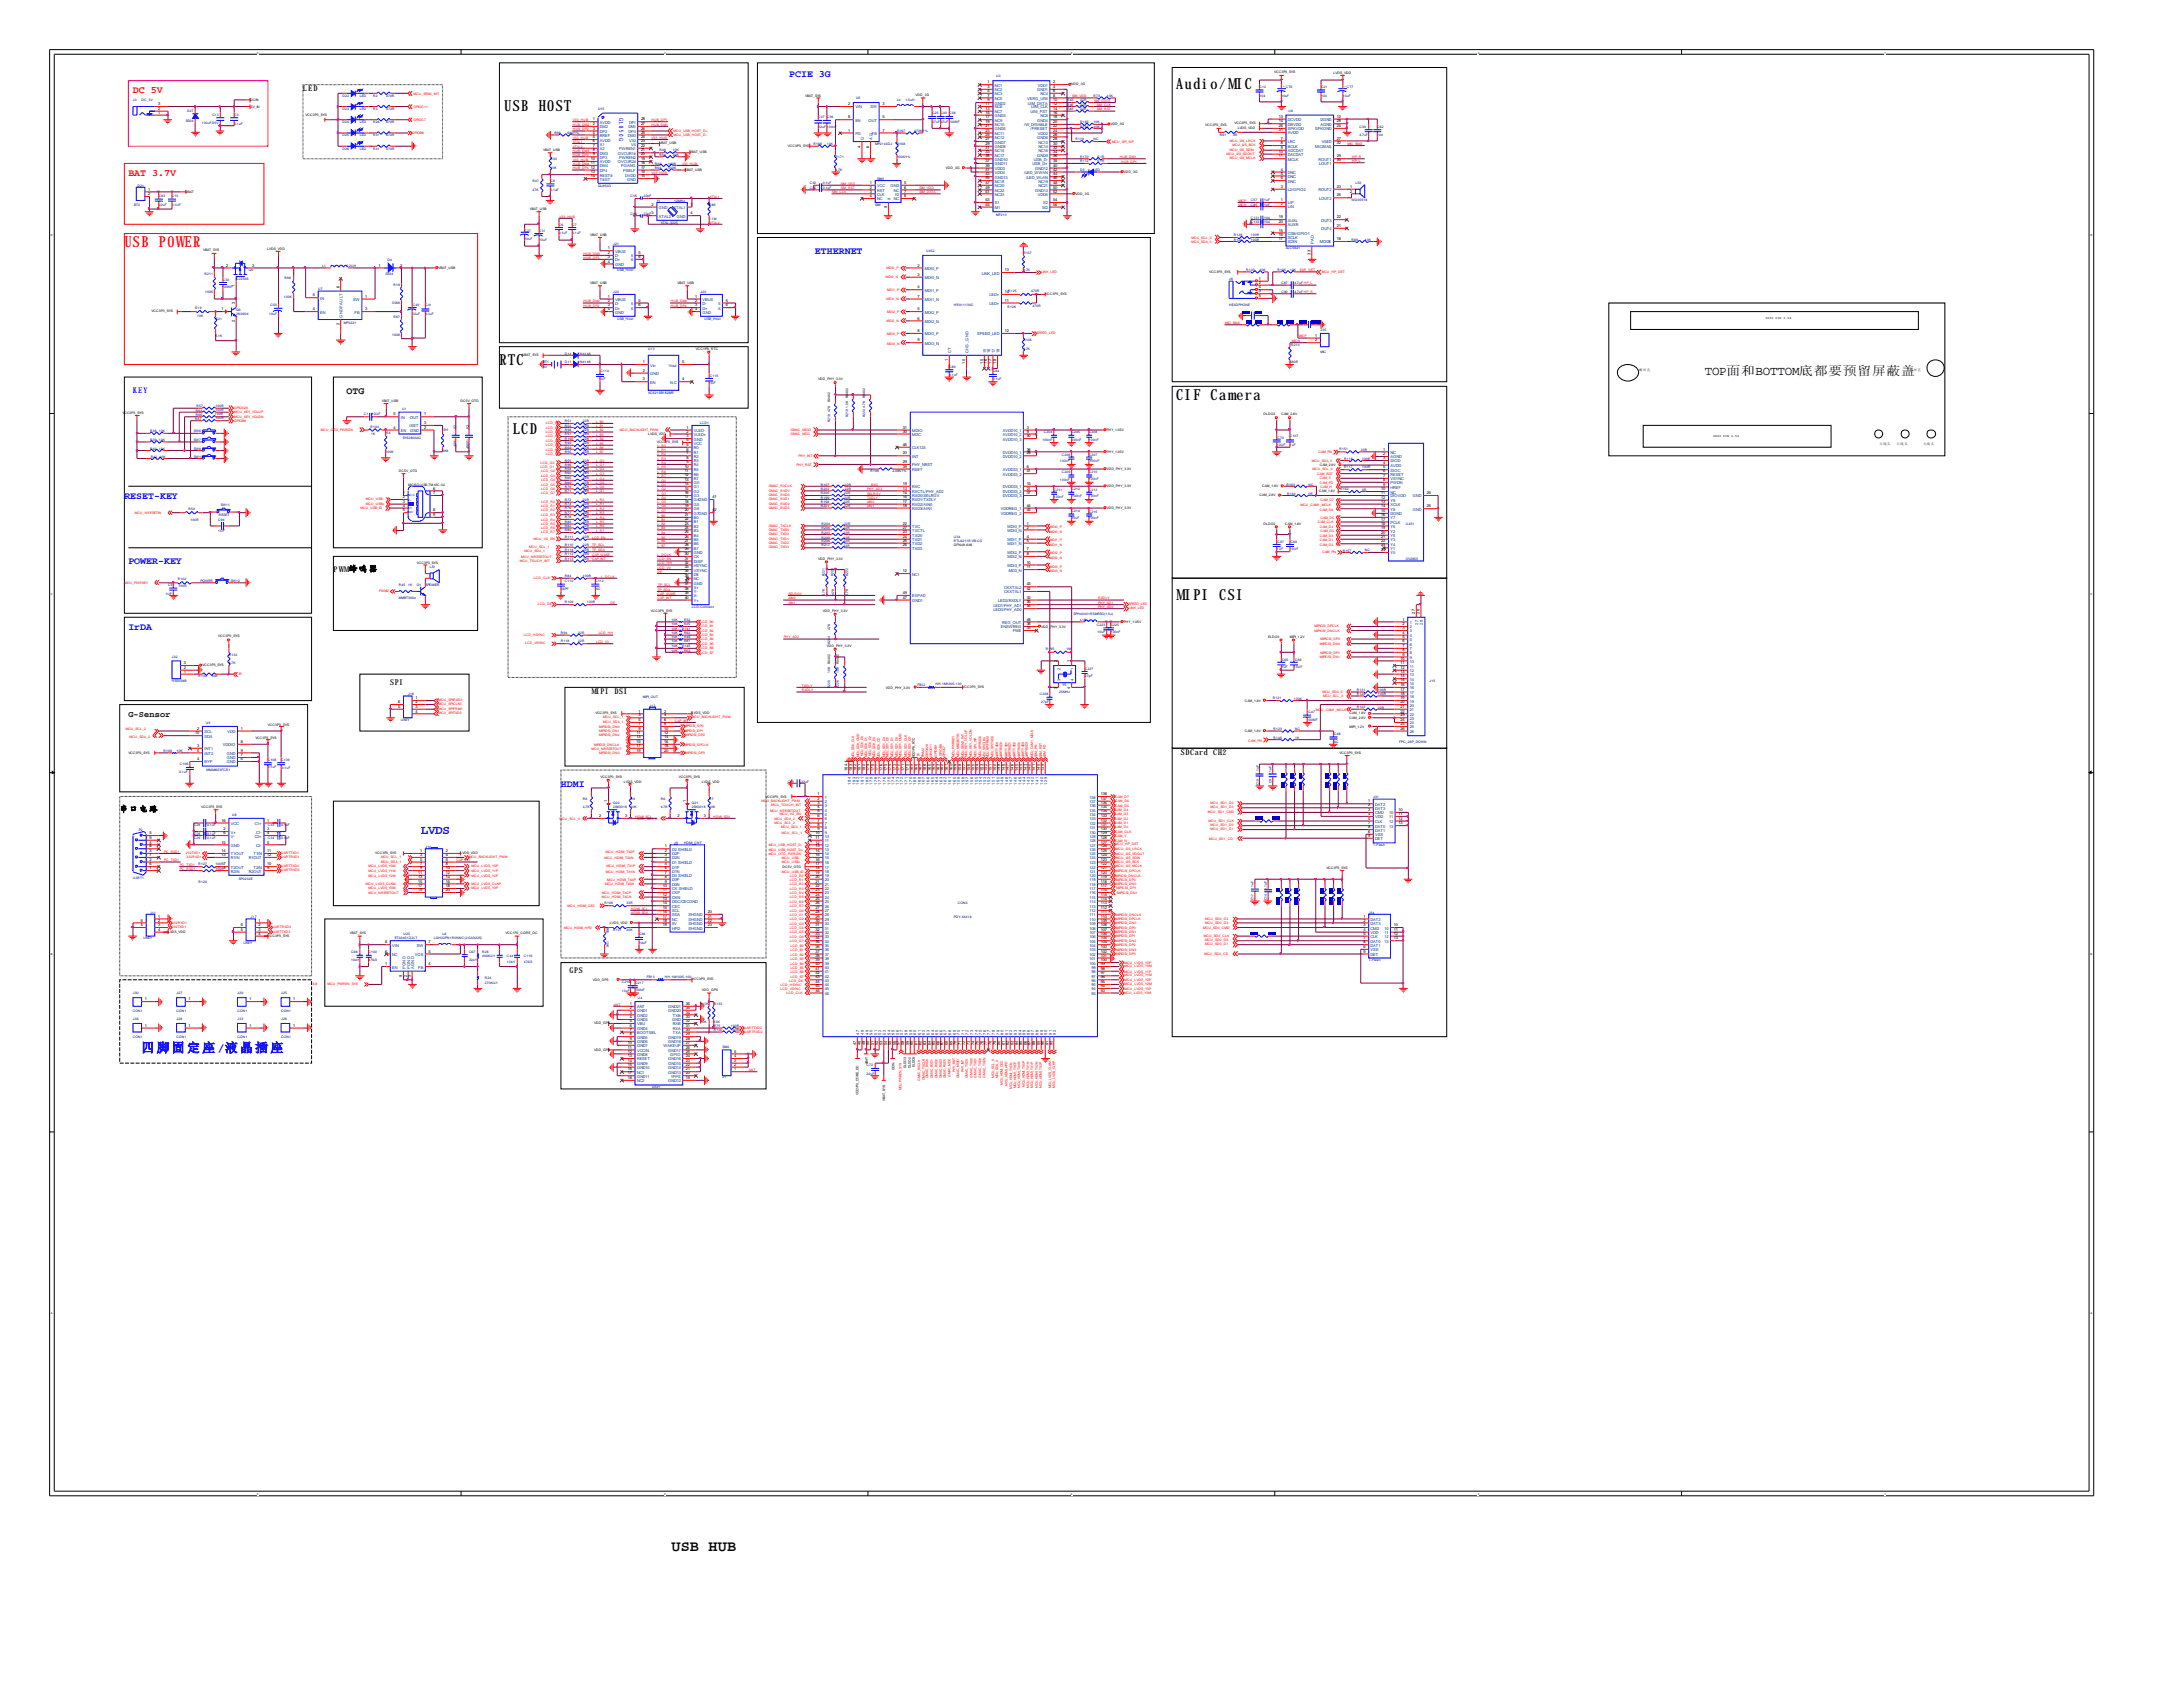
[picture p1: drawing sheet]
<svg xmlns="http://www.w3.org/2000/svg" width="279mm" height="216mm" viewBox="0 0 279 216" stroke-linecap="round" stroke-linejoin="round" font-family="sans-serif">
<defs><g id="words">
<g font-size="1.9">
<text x="150.5" y="11.4">Audio/MIC</text>
<text x="64.5" y="14.2">USB HOST</text>
<text x="63.9" y="46.7">RTC</text>
<text x="150.5" y="51.1">CIF Camera</text>
<text x="65.6" y="55.5">LCD</text>
<text x="150.5" y="76.8">MIPI CSI</text>
<text x="85.9" y="198.5">USB HUB</text>
</g>
<text font-size="1.9" fill="#f00" x="15.9" y="31.6">USB POWER</text>
<text font-size="1.6" x="218.2" y="48">TOP面和BOTTOM底都要预留屏蔽盖</text>
<g font-size="1.6" fill="#00f">
<text x="53.8" y="106.7">LVDS</text>
<text x="18.1" y="134.6">四 脚 固 定 座 /液 晶 插 座</text>
</g>
<g font-size="1.3" fill="#f00">
<text x="17" y="11.9">DC 5V</text>
<text x="16.4" y="22.5">BAT 3.7V</text>
</g>
<g font-size="1.3" fill="#00f">
<text x="101" y="9.8">PCIE 3G</text>
<text x="104.3" y="32.5">ETHERNET</text>
<text x="15.9" y="63.8">RESET-KEY</text>
<text x="16.4" y="72.2">POWER-KEY</text>
<text x="16.4" y="80.6">IrDA</text>
<text x="71.8" y="100.8">HDMI</text>
</g>
<text font-size="1.3" x="44.4" y="50.5">OTG</text>
<text font-size="1.1" x="16.4" y="91.8">G-Sensor</text>
<g font-size="1">
<text x="38.8" y="11.7">LED</text>
<text x="42.7" y="73.2">PWM蜂 鸣 器</text>
<text x="50" y="87.7">SPI</text>
<text x="75.7" y="88.8">MIPI DSI</text>
<text x="151.1" y="96.6">SDCard CH2</text>
<text x="15.3" y="103.9">串 口 电 路</text>
<text x="72.9" y="124.5">GPS</text>
</g>
<text font-size="1" fill="#00f" x="17" y="50.3">KEY</text>
<text font-size=".8" fill="#00f" x="79.2" y="15.1" transform="rotate(90 79.2 15.1)">G L 8 5 0 G</text>
<g font-size=".5">
<text x="126.4" y="10.7">1</text>
<text x="126.4" y="11.3">3</text>
<text x="126.4" y="11.8">5</text>
<text x="134.8" y="10.7">2</text>
<text x="134.8" y="11.8">6</text>
<text x="134.8" y="11.3">4</text>
<text x="20.2" y="14.6">1</text>
<text x="20.2" y="14.1">2</text>
<text x="20.2" y="13.5">3</text>
<text x="75.9" y="15.4">1</text>
<text x="75.9" y="16">2</text>
<text x="75.9" y="16.6">3</text>
<text x="75.9" y="17.1">4</text>
<text x="75.9" y="17.7">5</text>
<text x="82" y="16">27</text>
<text x="82" y="16.6">26</text>
<text x="82" y="17.1">25</text>
<text x="82" y="15.4">28</text>
<text x="82" y="17.7">24</text>
<text x="108.5" y="16.8">1</text>
<text x="108.5" y="13.5">2</text>
<text x="108.5" y="15.2">8</text>
<text x="112.9" y="13.5">3</text>
<text x="112.9" y="15.2">5</text>
<text x="112.9" y="16.8">7</text>
<text x="126.2" y="13.5">11</text>
<text x="126.2" y="14.1">13</text>
<text x="126.2" y="14.6">15</text>
<text x="126.2" y="15.2">17</text>
<text x="126.2" y="15.7">19</text>
<text x="126.2" y="16.3">21</text>
<text x="126.2" y="16.8">23</text>
<text x="126.2" y="17.4">25</text>
<text x="126.2" y="17.9">27</text>
<text x="126.4" y="12.4">7</text>
<text x="126.4" y="13">9</text>
<text x="134.8" y="12.4">8</text>
<text x="134.8" y="13">10</text>
<text x="134.8" y="14.6">16</text>
<text x="134.8" y="15.7">20</text>
<text x="134.8" y="16.8">24</text>
<text x="134.8" y="17.9">28</text>
<text x="134.8" y="13.5">12</text>
<text x="134.8" y="14.1">14</text>
<text x="134.8" y="15.2">18</text>
<text x="134.8" y="16.3">22</text>
<text x="134.8" y="17.4">26</text>
<text x="163.7" y="15.1">13</text>
<text x="163.7" y="15.7">14</text>
<text x="163.7" y="16.3">26</text>
<text x="163.7" y="16.8">31</text>
<text x="163.9" y="17.9">7</text>
<text x="171.1" y="17.9">27</text>
<text x="171.1" y="15.1">12</text>
<text x="171.1" y="15.7">28</text>
<text x="171.1" y="16.3">24</text>
<text x="75.6" y="20.5">10</text>
<text x="75.6" y="21">11</text>
<text x="75.6" y="21.6">12</text>
<text x="75.6" y="22.2">13</text>
<text x="75.6" y="22.7">14</text>
<text x="75.9" y="18.2">6</text>
<text x="75.9" y="18.8">7</text>
<text x="75.9" y="19.4">8</text>
<text x="75.9" y="19.9">9</text>
<text x="82" y="18.8">22</text>
<text x="82" y="19.4">21</text>
<text x="82" y="19.9">20</text>
<text x="82" y="20.5">19</text>
<text x="82" y="21">18</text>
<text x="82" y="21.6">17</text>
<text x="82" y="22.2">16</text>
<text x="82" y="22.7">15</text>
<text x="82" y="18.2">23</text>
<text x="110.2" y="18.9" transform="rotate(-90 110.2 18.9)">4</text>
<text x="111.3" y="18.9" transform="rotate(-90 111.3 18.9)">6</text>
<text x="111.3" y="23.5">1</text>
<text x="115.7" y="23.5">5</text>
<text x="126.2" y="18.5">29</text>
<text x="126.2" y="19">31</text>
<text x="126.2" y="19.6">33</text>
<text x="126.2" y="20.2">35</text>
<text x="126.2" y="20.7">37</text>
<text x="126.2" y="21.3">39</text>
<text x="126.2" y="21.8">41</text>
<text x="126.2" y="22.4">43</text>
<text x="126.2" y="22.9">45</text>
<text x="126.2" y="23.5">47</text>
<text x="134.8" y="18.5">30</text>
<text x="134.8" y="19">32</text>
<text x="134.8" y="20.2">36</text>
<text x="134.8" y="21.8">42</text>
<text x="134.8" y="22.4">44</text>
<text x="134.8" y="22.9">46</text>
<text x="134.8" y="23.5">48</text>
<text x="134.8" y="19.6">34</text>
<text x="134.8" y="20.7">38</text>
<text x="134.8" y="21.3">40</text>
<text x="163.7" y="19.6">10</text>
<text x="163.7" y="20.2">11</text>
<text x="163.9" y="18.5">8</text>
<text x="163.9" y="19">9</text>
<text x="163.9" y="21.8">4</text>
<text x="163.9" y="22.4">5</text>
<text x="163.9" y="22.9">6</text>
<text x="171.1" y="18.5">32</text>
<text x="171.1" y="20.2">29</text>
<text x="171.1" y="20.7">30</text>
<text x="19" y="24.4">1</text>
<text x="19" y="25">2</text>
<text x="83.4" y="27.4">3</text>
<text x="83.4" y="26.3">2</text>
<text x="88.4" y="27.4">4</text>
<text x="88.4" y="26.3">1</text>
<text x="111.3" y="24.1">2</text>
<text x="111.3" y="24.6">3</text>
<text x="111.3" y="25.2">4</text>
<text x="113.5" y="26.7" transform="rotate(-90 113.5 26.7)">9</text>
<text x="115.7" y="24.1">6</text>
<text x="115.7" y="24.6">7</text>
<text x="115.7" y="25.2">8</text>
<text x="126.2" y="24.1">49</text>
<text x="126.2" y="24.6">51</text>
<text x="126.2" y="25.7">53</text>
<text x="126.2" y="26.3">55</text>
<text x="134.8" y="24.6">52</text>
<text x="134.8" y="26.3">56</text>
<text x="134.8" y="24.1">50</text>
<text x="134.8" y="25.7">54</text>
<text x="163.7" y="27.9">19</text>
<text x="163.7" y="28.5">20</text>
<text x="163.7" y="29.6">15</text>
<text x="163.9" y="24">3</text>
<text x="163.9" y="25.7">1</text>
<text x="163.9" y="26.2">2</text>
<text x="171.1" y="24">23</text>
<text x="171.1" y="25.1">25</text>
<text x="171.1" y="27.9">22</text>
<text x="171.1" y="29">21</text>
<text x="172.8" y="24">1</text>
<text x="172.8" y="24.6">2</text>
<text x="29" y="34.1">2</text>
<text x="32.3" y="34.1">3</text>
<text x="48.4" y="34.1">1</text>
<text x="51.2" y="34.1">2</text>
<text x="77.8" y="31.9">1</text>
<text x="77.8" y="32.5">2</text>
<text x="77.8" y="33">3</text>
<text x="77.8" y="33.6">4</text>
<text x="81.7" y="32.5">5</text>
<text x="81.7" y="33">6</text>
<text x="117.4" y="34.1">2</text>
<text x="117.4" y="35.3">3</text>
<text x="128.6" y="34.7">13</text>
<text x="161.1" y="35.8">1</text>
<text x="163.7" y="30.2">16</text>
<text x="163.7" y="30.7">17</text>
<text x="167.7" y="32.6" transform="rotate(-90 167.7 32.6)">33</text>
<text x="171.1" y="30.7">18</text>
<text x="28.4" y="39.7">1</text>
<text x="30.1" y="41.2" transform="rotate(-90 30.1 41.2)">2</text>
<text x="30.1" y="38.9" transform="rotate(-90 30.1 38.9)">3</text>
<text x="30.1" y="36.7" transform="rotate(-90 30.1 36.7)">1</text>
<text x="40" y="39.7">4</text>
<text x="40" y="37.9">5</text>
<text x="43.4" y="41.7" transform="rotate(-90 43.4 41.7)">2</text>
<text x="43.4" y="36.8" transform="rotate(-90 43.4 36.8)">6</text>
<text x="46.7" y="39.7">3</text>
<text x="46.7" y="38.1">1</text>
<text x="77.8" y="38.1">1</text>
<text x="77.8" y="38.6">2</text>
<text x="77.8" y="39.2">3</text>
<text x="77.8" y="39.7">4</text>
<text x="81.7" y="38.6">5</text>
<text x="81.7" y="39.2">6</text>
<text x="89" y="38.1">1</text>
<text x="89" y="38.6">2</text>
<text x="89" y="39.2">3</text>
<text x="89" y="39.7">4</text>
<text x="92.9" y="38.6">5</text>
<text x="92.9" y="39.2">6</text>
<text x="117.4" y="36.9">4</text>
<text x="117.4" y="39.7">5</text>
<text x="117.4" y="40.9">6</text>
<text x="117.4" y="38.1">7</text>
<text x="128.6" y="38.6">11</text>
<text x="128.6" y="37.5">14</text>
<text x="161.1" y="36.3">2</text>
<text x="161.1" y="36.9">4</text>
<text x="161.1" y="37.4">3</text>
<text x="161.1" y="38">5</text>
<text x="82.3" y="46.5">1</text>
<text x="82.3" y="47.6">2</text>
<text x="87.3" y="46.5">5</text>
<text x="117.4" y="42.5">8</text>
<text x="117.4" y="43.7">9</text>
<text x="121.3" y="46.2" transform="rotate(-90 121.3 46.2)">1</text>
<text x="123.5" y="46.6" transform="rotate(-90 123.5 46.6)">10</text>
<text x="125.8" y="46.6" transform="rotate(-90 125.8 46.6)">15</text>
<text x="126.3" y="46.6" transform="rotate(-90 126.3 46.6)">16</text>
<text x="126.9" y="46.6" transform="rotate(-90 126.9 46.6)">17</text>
<text x="127.5" y="46.6" transform="rotate(-90 127.5 46.6)">18</text>
<text x="128.6" y="42.5">12</text>
<text x="168.3" y="43.1">1</text>
<text x="168.3" y="43.7">2</text>
<text x="50.4" y="53.2">5</text>
<text x="54.3" y="53.2">1</text>
<text x="82.3" y="48.7">3</text>
<text x="87.3" y="48.7">4</text>
<text x="50.4" y="54.9">4</text>
<text x="54.3" y="54.9">2</text>
<text x="54.3" y="54.3">3</text>
<text x="87.6" y="59.9">10</text>
<text x="87.9" y="54.9">1</text>
<text x="87.9" y="55.4">2</text>
<text x="87.9" y="56">3</text>
<text x="87.9" y="56.5">4</text>
<text x="87.9" y="57.1">5</text>
<text x="87.9" y="57.7">6</text>
<text x="87.9" y="58.2">7</text>
<text x="87.9" y="58.8">8</text>
<text x="87.9" y="59.3">9</text>
<text x="115.6" y="54.9">31</text>
<text x="115.6" y="55.4">30</text>
<text x="115.6" y="57.1">46</text>
<text x="115.6" y="58.2">20</text>
<text x="115.6" y="59.3">29</text>
<text x="115.6" y="59.9">39</text>
<text x="131.4" y="54.9">3</text>
<text x="131.4" y="55.4">9</text>
<text x="131.4" y="56">40</text>
<text x="131.4" y="57.7">36</text>
<text x="131.4" y="58.2">28</text>
<text x="131.4" y="59.9">6</text>
<text x="177" y="57.7">1</text>
<text x="177" y="58.3">2</text>
<text x="177" y="58.8">3</text>
<text x="177" y="59.4">4</text>
<text x="177" y="59.9">5</text>
<text x="51.6" y="63.2">1</text>
<text x="51.6" y="63.8">2</text>
<text x="51.6" y="64.3">3</text>
<text x="51.6" y="64.9">4</text>
<text x="51.6" y="65.4">5</text>
<text x="55.5" y="62.7">6</text>
<text x="55.5" y="63.2">7</text>
<text x="55.5" y="65.4">8</text>
<text x="87.6" y="60.5">11</text>
<text x="87.6" y="61">12</text>
<text x="87.6" y="61.6">13</text>
<text x="87.6" y="62.1">14</text>
<text x="87.6" y="62.7">15</text>
<text x="87.6" y="63.2">16</text>
<text x="87.6" y="63.8">17</text>
<text x="87.6" y="64.3">18</text>
<text x="87.6" y="64.9">19</text>
<text x="87.6" y="65.4">20</text>
<text x="91.2" y="63.8">41</text>
<text x="91.2" y="65.4">42</text>
<text x="115.6" y="62.1">19</text>
<text x="115.6" y="63.8">16</text>
<text x="115.6" y="64.3">17</text>
<text x="115.6" y="64.9">18</text>
<text x="115.6" y="62.7">13</text>
<text x="115.6" y="63.2">14</text>
<text x="131.4" y="64.9">44</text>
<text x="131.4" y="65.4">45</text>
<text x="131.4" y="60.5">41</text>
<text x="131.4" y="62.1">15</text>
<text x="131.4" y="62.7">21</text>
<text x="131.4" y="63.2">37</text>
<text x="176.8" y="62.7">10</text>
<text x="176.8" y="63.2">11</text>
<text x="176.8" y="63.8">12</text>
<text x="176.8" y="64.3">13</text>
<text x="176.8" y="64.9">14</text>
<text x="176.8" y="65.5">15</text>
<text x="177" y="60.5">6</text>
<text x="177" y="61">7</text>
<text x="177" y="61.6">8</text>
<text x="177" y="62.1">9</text>
<text x="182.6" y="64.9">25</text>
<text x="182.6" y="63.2">26</text>
<text x="55.5" y="66">9</text>
<text x="87.6" y="70.4">29</text>
<text x="87.6" y="71">30</text>
<text x="87.6" y="71.6">31</text>
<text x="87.6" y="66">21</text>
<text x="87.6" y="66.5">22</text>
<text x="87.6" y="67.1">23</text>
<text x="87.6" y="67.6">24</text>
<text x="87.6" y="68.2">25</text>
<text x="87.6" y="68.8">26</text>
<text x="87.6" y="69.3">27</text>
<text x="87.6" y="69.9">28</text>
<text x="115.6" y="67.1">22</text>
<text x="115.6" y="67.6">27</text>
<text x="115.6" y="68.2">23</text>
<text x="115.6" y="68.8">24</text>
<text x="115.6" y="69.3">25</text>
<text x="115.6" y="69.9">26</text>
<text x="131.4" y="67.1">1</text>
<text x="131.4" y="67.6">2</text>
<text x="131.4" y="68.8">4</text>
<text x="131.4" y="69.3">5</text>
<text x="131.4" y="70.4">7</text>
<text x="131.4" y="71">8</text>
<text x="176.8" y="66">16</text>
<text x="176.8" y="66.6">17</text>
<text x="176.8" y="67.1">18</text>
<text x="176.8" y="67.7">19</text>
<text x="176.8" y="68.3">20</text>
<text x="176.8" y="68.8">21</text>
<text x="176.8" y="69.4">22</text>
<text x="176.8" y="69.9">23</text>
<text x="176.8" y="70.5">24</text>
<text x="87.6" y="72.1">32</text>
<text x="87.6" y="72.7">33</text>
<text x="87.6" y="73.2">34</text>
<text x="87.6" y="73.8">35</text>
<text x="87.6" y="74.4">36</text>
<text x="87.6" y="74.9">37</text>
<text x="87.6" y="75.5">38</text>
<text x="87.6" y="76">39</text>
<text x="87.6" y="76.6">40</text>
<text x="115.6" y="73.2">12</text>
<text x="115.6" y="76">49</text>
<text x="115.6" y="76.6">47</text>
<text x="131.4" y="72.1">10</text>
<text x="131.4" y="72.7">11</text>
<text x="131.4" y="75.5">42</text>
<text x="131.4" y="74.9">43</text>
<text x="131.4" y="76.6">32</text>
<text x="131.4" y="77.2">35</text>
<text x="131.4" y="77.7">34</text>
<text x="131.4" y="80">38</text>
<text x="131.4" y="79.4">48</text>
<text x="131.4" y="80.5">33</text>
<text x="179.5" y="79.4">1</text>
<text x="179.5" y="80">2</text>
<text x="179.5" y="80.5">3</text>
<text x="179.5" y="81.1">4</text>
<text x="179.5" y="81.6">5</text>
<text x="179.5" y="82.2">6</text>
<text x="179.5" y="82.8">7</text>
<text x="179.5" y="83.3">8</text>
<text x="179.5" y="83.9">9</text>
<text x="181.1" y="78.6" transform="rotate(-90 181.1 78.6)">27</text>
<text x="181.7" y="78.6" transform="rotate(-90 181.7 78.6)">28</text>
<text x="23.5" y="86.1">1</text>
<text x="23.5" y="85.6">2</text>
<text x="23.5" y="85">3</text>
<text x="53.2" y="89.5">1</text>
<text x="135.3" y="88.1" transform="rotate(-90 135.3 88.1)">3</text>
<text x="135.3" y="84.8" transform="rotate(-90 135.3 84.8)">2</text>
<text x="137" y="88.1" transform="rotate(-90 137 88.1)">4</text>
<text x="137" y="84.8" transform="rotate(-90 137 84.8)">1</text>
<text x="179.2" y="84.4">10</text>
<text x="179.2" y="85">11</text>
<text x="179.2" y="85.6">12</text>
<text x="179.2" y="86.1">13</text>
<text x="179.2" y="86.7">14</text>
<text x="179.2" y="87.2">15</text>
<text x="179.2" y="87.8">16</text>
<text x="179.2" y="88.4">17</text>
<text x="179.2" y="88.9">18</text>
<text x="179.2" y="89.5">19</text>
<text x="25" y="94">10</text>
<text x="25.2" y="93.4">2</text>
<text x="25.2" y="95.6">3</text>
<text x="30.8" y="93.4">1</text>
<text x="30.8" y="95.1">8</text>
<text x="51" y="90.6">5</text>
<text x="51" y="90">6</text>
<text x="53.2" y="90">2</text>
<text x="53.2" y="90.6">3</text>
<text x="53.2" y="91.2">4</text>
<text x="81.4" y="94">11</text>
<text x="81.4" y="94.5">13</text>
<text x="81.4" y="95.1">15</text>
<text x="81.4" y="95.6">17</text>
<text x="81.7" y="91.2">1</text>
<text x="81.7" y="91.7">3</text>
<text x="81.7" y="92.3">5</text>
<text x="81.7" y="92.8">7</text>
<text x="81.7" y="93.4">9</text>
<text x="85" y="91.2">2</text>
<text x="85" y="91.7">4</text>
<text x="85" y="92.3">6</text>
<text x="85" y="92.8">8</text>
<text x="85" y="93.4">10</text>
<text x="85" y="94">12</text>
<text x="85" y="94.5">14</text>
<text x="85" y="95.1">16</text>
<text x="85" y="95.6">18</text>
<text x="179.2" y="90">20</text>
<text x="179.2" y="90.6">21</text>
<text x="179.2" y="91.2">22</text>
<text x="179.2" y="91.7">23</text>
<text x="179.2" y="92.3">24</text>
<text x="179.2" y="92.8">25</text>
<text x="179.2" y="93.4">26</text>
<text x="25.2" y="97.3">4</text>
<text x="25.2" y="96.2">5</text>
<text x="30.8" y="96.8">7</text>
<text x="30.8" y="96.2">9</text>
<text x="30.8" y="97.3">6</text>
<text x="81.4" y="96.2">19</text>
<text x="85" y="96.2">20</text>
<text x="104.6" y="101.8">1</text>
<text x="108.5" y="98.7" transform="rotate(-90 108.5 98.7)">184</text>
<text x="109.1" y="98.7" transform="rotate(-90 109.1 98.7)">183</text>
<text x="109.6" y="98.7" transform="rotate(-90 109.6 98.7)">182</text>
<text x="110.2" y="98.7" transform="rotate(-90 110.2 98.7)">181</text>
<text x="110.7" y="98.7" transform="rotate(-90 110.7 98.7)">180</text>
<text x="111.3" y="98.7" transform="rotate(-90 111.3 98.7)">179</text>
<text x="111.8" y="98.7" transform="rotate(-90 111.8 98.7)">178</text>
<text x="112.4" y="98.7" transform="rotate(-90 112.4 98.7)">177</text>
<text x="112.9" y="98.7" transform="rotate(-90 112.9 98.7)">176</text>
<text x="113.5" y="98.7" transform="rotate(-90 113.5 98.7)">175</text>
<text x="114" y="98.7" transform="rotate(-90 114 98.7)">174</text>
<text x="114.6" y="98.7" transform="rotate(-90 114.6 98.7)">173</text>
<text x="115.1" y="98.7" transform="rotate(-90 115.1 98.7)">172</text>
<text x="115.7" y="98.7" transform="rotate(-90 115.7 98.7)">171</text>
<text x="116.3" y="98.7" transform="rotate(-90 116.3 98.7)">170</text>
<text x="116.8" y="98.7" transform="rotate(-90 116.8 98.7)">169</text>
<text x="117.4" y="98.7" transform="rotate(-90 117.4 98.7)">168</text>
<text x="117.9" y="98.7" transform="rotate(-90 117.9 98.7)">167</text>
<text x="118.5" y="98.7" transform="rotate(-90 118.5 98.7)">166</text>
<text x="119.1" y="98.7" transform="rotate(-90 119.1 98.7)">165</text>
<text x="119.6" y="98.7" transform="rotate(-90 119.6 98.7)">164</text>
<text x="120.2" y="98.7" transform="rotate(-90 120.2 98.7)">163</text>
<text x="120.7" y="98.7" transform="rotate(-90 120.7 98.7)">162</text>
<text x="121.3" y="98.7" transform="rotate(-90 121.3 98.7)">161</text>
<text x="121.9" y="98.7" transform="rotate(-90 121.9 98.7)">160</text>
<text x="122.4" y="98.7" transform="rotate(-90 122.4 98.7)">159</text>
<text x="123" y="98.7" transform="rotate(-90 123 98.7)">158</text>
<text x="123.5" y="98.7" transform="rotate(-90 123.5 98.7)">157</text>
<text x="124.1" y="98.7" transform="rotate(-90 124.1 98.7)">156</text>
<text x="124.7" y="98.7" transform="rotate(-90 124.7 98.7)">155</text>
<text x="125.2" y="98.7" transform="rotate(-90 125.2 98.7)">154</text>
<text x="125.8" y="98.7" transform="rotate(-90 125.8 98.7)">153</text>
<text x="126.3" y="98.7" transform="rotate(-90 126.3 98.7)">152</text>
<text x="126.9" y="98.7" transform="rotate(-90 126.9 98.7)">151</text>
<text x="127.5" y="98.7" transform="rotate(-90 127.5 98.7)">150</text>
<text x="128" y="98.7" transform="rotate(-90 128 98.7)">149</text>
<text x="128.6" y="98.7" transform="rotate(-90 128.6 98.7)">148</text>
<text x="129.1" y="98.7" transform="rotate(-90 129.1 98.7)">147</text>
<text x="129.7" y="98.7" transform="rotate(-90 129.7 98.7)">146</text>
<text x="130.3" y="98.7" transform="rotate(-90 130.3 98.7)">145</text>
<text x="130.8" y="98.7" transform="rotate(-90 130.8 98.7)">144</text>
<text x="131.4" y="98.7" transform="rotate(-90 131.4 98.7)">143</text>
<text x="131.9" y="98.7" transform="rotate(-90 131.9 98.7)">142</text>
<text x="132.5" y="98.7" transform="rotate(-90 132.5 98.7)">141</text>
<text x="133.1" y="98.7" transform="rotate(-90 133.1 98.7)">140</text>
<text x="133.6" y="98.7" transform="rotate(-90 133.6 98.7)">139</text>
<text x="140.9" y="101.8">138</text>
<text x="19.1" y="106.8">5</text>
<text x="19.1" y="107.4">9</text>
<text x="19.1" y="107.9">4</text>
<text x="28.4" y="107.9">15</text>
<text x="28.4" y="105.2">16</text>
<text x="28.6" y="106.3">2</text>
<text x="28.6" y="106.8">6</text>
<text x="34.2" y="105.2">1</text>
<text x="34.2" y="106.3">3</text>
<text x="34.2" y="106.8">4</text>
<text x="34.2" y="107.9">5</text>
<text x="76.7" y="104.6">2</text>
<text x="77.7" y="102.6" transform="rotate(-90 77.7 102.6)">1</text>
<text x="80" y="104.6">3</text>
<text x="86.7" y="104.6">2</text>
<text x="87.8" y="102.6" transform="rotate(-90 87.8 102.6)">1</text>
<text x="90.1" y="104.6">3</text>
<text x="104.4" y="106.8">10</text>
<text x="104.4" y="107.4">11</text>
<text x="104.4" y="107.9">12</text>
<text x="104.6" y="102.4">2</text>
<text x="104.6" y="102.9">3</text>
<text x="104.6" y="103.5">4</text>
<text x="104.6" y="104">5</text>
<text x="104.6" y="104.6">6</text>
<text x="104.6" y="105.2">7</text>
<text x="104.6" y="105.7">8</text>
<text x="104.6" y="106.3">9</text>
<text x="140.9" y="107.9">127</text>
<text x="140.9" y="107.4">128</text>
<text x="140.9" y="106.8">129</text>
<text x="140.9" y="106.3">130</text>
<text x="140.9" y="105.7">131</text>
<text x="140.9" y="105.2">132</text>
<text x="140.9" y="104.6">133</text>
<text x="140.9" y="104">134</text>
<text x="140.9" y="103.5">135</text>
<text x="140.9" y="102.9">136</text>
<text x="140.9" y="102.4">137</text>
<text x="175.1" y="105.5">7</text>
<text x="175.1" y="106">8</text>
<text x="175.1" y="102.7">1</text>
<text x="175.1" y="103.2">2</text>
<text x="175.1" y="103.8">3</text>
<text x="175.1" y="104.3">4</text>
<text x="175.1" y="104.9">5</text>
<text x="175.1" y="106.6">6</text>
<text x="175.1" y="107.1">9</text>
<text x="179" y="103.8">10</text>
<text x="179" y="104.3">11</text>
<text x="179" y="104.9">12</text>
<text x="179" y="105.5">13</text>
<text x="19.1" y="108.5">8</text>
<text x="19.1" y="109.1">3</text>
<text x="19.1" y="109.6">7</text>
<text x="19.1" y="110.2">2</text>
<text x="19.1" y="110.7">6</text>
<text x="19.1" y="111.3">1</text>
<text x="28.4" y="109.6">13</text>
<text x="28.4" y="109.1">14</text>
<text x="28.6" y="110.7">7</text>
<text x="28.6" y="111.3">8</text>
<text x="34.2" y="111.3">9</text>
<text x="34.2" y="110.7">10</text>
<text x="34.2" y="109.1">11</text>
<text x="34.2" y="109.6">12</text>
<text x="53.5" y="111.8">11</text>
<text x="53.5" y="112.4">13</text>
<text x="53.5" y="112.9">15</text>
<text x="53.5" y="113.5">17</text>
<text x="53.8" y="109.1">1</text>
<text x="53.8" y="109.6">3</text>
<text x="53.8" y="110.2">5</text>
<text x="53.8" y="110.7">7</text>
<text x="53.8" y="111.3">9</text>
<text x="57.1" y="109.1">2</text>
<text x="57.1" y="109.6">4</text>
<text x="57.1" y="110.2">6</text>
<text x="57.1" y="110.7">8</text>
<text x="57.1" y="111.3">10</text>
<text x="57.1" y="111.8">12</text>
<text x="57.1" y="112.4">14</text>
<text x="57.1" y="112.9">16</text>
<text x="57.1" y="113.5">18</text>
<text x="84.8" y="113.5">10</text>
<text x="85.1" y="109.1">2</text>
<text x="85.1" y="109.6">3</text>
<text x="85.1" y="108.5">1</text>
<text x="85.1" y="110.7">5</text>
<text x="85.1" y="111.3">6</text>
<text x="85.1" y="110.2">4</text>
<text x="85.1" y="112.4">8</text>
<text x="85.1" y="111.8">7</text>
<text x="85.1" y="112.9">9</text>
<text x="104.4" y="108.5">13</text>
<text x="104.4" y="109.1">14</text>
<text x="104.4" y="109.6">15</text>
<text x="104.4" y="110.2">16</text>
<text x="104.4" y="110.7">17</text>
<text x="104.4" y="111.3">18</text>
<text x="104.4" y="111.8">19</text>
<text x="104.4" y="112.4">20</text>
<text x="104.4" y="112.9">21</text>
<text x="104.4" y="113.5">22</text>
<text x="140.9" y="113.5">117</text>
<text x="140.9" y="112.9">118</text>
<text x="140.9" y="112.4">119</text>
<text x="140.9" y="111.8">120</text>
<text x="140.9" y="111.3">121</text>
<text x="140.9" y="110.7">122</text>
<text x="140.9" y="110.2">123</text>
<text x="140.9" y="109.6">124</text>
<text x="140.9" y="109.1">125</text>
<text x="140.9" y="108.5">126</text>
<text x="18" y="118.5">5</text>
<text x="18" y="117.9">6</text>
<text x="20.2" y="117.4">1</text>
<text x="20.2" y="117.9">2</text>
<text x="20.2" y="118.5">3</text>
<text x="20.2" y="119.1">4</text>
<text x="30.8" y="119.1">5</text>
<text x="30.8" y="118.5">6</text>
<text x="33.1" y="117.9">1</text>
<text x="33.1" y="118.5">2</text>
<text x="33.1" y="119.1">3</text>
<text x="33.1" y="119.6">4</text>
<text x="53.5" y="114">19</text>
<text x="57.1" y="114">20</text>
<text x="84.8" y="114">11</text>
<text x="84.8" y="114.6">12</text>
<text x="84.8" y="115.7">14</text>
<text x="84.8" y="116.3">15</text>
<text x="84.8" y="116.8">16</text>
<text x="84.8" y="117.4">17</text>
<text x="84.8" y="117.9">18</text>
<text x="84.8" y="118.5">19</text>
<text x="84.8" y="115.1">13</text>
<text x="90.6" y="118.5">23</text>
<text x="90.6" y="117.9">22</text>
<text x="90.6" y="117.4">21</text>
<text x="90.6" y="116.8">20</text>
<text x="104.4" y="114">23</text>
<text x="104.4" y="114.6">24</text>
<text x="104.4" y="115.1">25</text>
<text x="104.4" y="115.7">26</text>
<text x="104.4" y="116.3">27</text>
<text x="104.4" y="116.8">28</text>
<text x="104.4" y="117.4">29</text>
<text x="104.4" y="117.9">30</text>
<text x="104.4" y="118.5">31</text>
<text x="104.4" y="119.1">32</text>
<text x="104.4" y="119.6">33</text>
<text x="140.9" y="119.6">106</text>
<text x="140.9" y="119.1">107</text>
<text x="140.9" y="118.5">108</text>
<text x="140.9" y="117.9">109</text>
<text x="140.9" y="117.4">110</text>
<text x="140.9" y="116.8">111</text>
<text x="140.9" y="116.3">112</text>
<text x="140.9" y="115.7">113</text>
<text x="140.9" y="115.1">114</text>
<text x="140.9" y="114.6">115</text>
<text x="140.9" y="114">116</text>
<text x="174.5" y="117.4">1</text>
<text x="174.5" y="117.9">2</text>
<text x="174.5" y="118.5">3</text>
<text x="174.5" y="119.1">4</text>
<text x="174.5" y="119.6">5</text>
<text x="178.4" y="118.5">10</text>
<text x="178.4" y="119.1">11</text>
<text x="178.4" y="119.6">12</text>
<text x="49.3" y="123.5">1</text>
<text x="49.3" y="121.9">6</text>
<text x="49.3" y="120.7">8</text>
<text x="51.5" y="125.1" transform="rotate(-90 51.5 125.1)">9</text>
<text x="52.1" y="125.1" transform="rotate(-90 52.1 125.1)">2</text>
<text x="52.6" y="125.1" transform="rotate(-90 52.6 125.1)">3</text>
<text x="54.9" y="123.5">4</text>
<text x="54.9" y="121.9">5</text>
<text x="54.9" y="120.7">7</text>
<text x="104.4" y="120.2">34</text>
<text x="104.4" y="120.7">35</text>
<text x="104.4" y="121.3">36</text>
<text x="104.4" y="121.9">37</text>
<text x="104.4" y="122.4">38</text>
<text x="104.4" y="123">39</text>
<text x="104.4" y="123.5">40</text>
<text x="104.4" y="124.1">41</text>
<text x="104.4" y="124.7">42</text>
<text x="104.4" y="125.2">43</text>
<text x="104.4" y="125.8">44</text>
<text x="140.9" y="125.8">95</text>
<text x="140.9" y="125.2">96</text>
<text x="140.9" y="124.7">97</text>
<text x="140.9" y="124.1">98</text>
<text x="140.9" y="123.5">99</text>
<text x="140.9" y="123">100</text>
<text x="140.9" y="122.4">101</text>
<text x="140.9" y="121.9">102</text>
<text x="140.9" y="121.3">103</text>
<text x="140.9" y="120.7">104</text>
<text x="140.9" y="120.2">105</text>
<text x="174.5" y="120.2">7</text>
<text x="174.5" y="120.7">8</text>
<text x="174.5" y="121.3">6</text>
<text x="174.5" y="121.9">9</text>
<text x="178.4" y="120.2">13</text>
<text x="18.5" y="128">1</text>
<text x="18.5" y="131.4">1</text>
<text x="24.1" y="128">1</text>
<text x="24.1" y="131.4">1</text>
<text x="31.9" y="128">1</text>
<text x="31.9" y="131.4">1</text>
<text x="37.5" y="131.4">1</text>
<text x="37.5" y="128">1</text>
<text x="80.6" y="128.6">1</text>
<text x="80.6" y="129.1">2</text>
<text x="80.6" y="129.7">3</text>
<text x="80.6" y="130.3">4</text>
<text x="80.6" y="130.8">5</text>
<text x="80.6" y="131.4">6</text>
<text x="80.6" y="131.9">7</text>
<text x="87.8" y="130.3">33</text>
<text x="87.8" y="129.1">35</text>
<text x="87.8" y="128.6">36</text>
<text x="87.8" y="131.9">30</text>
<text x="87.8" y="131.4">31</text>
<text x="87.8" y="130.8">32</text>
<text x="87.8" y="129.7">34</text>
<text x="104.4" y="126.3">45</text>
<text x="104.4" y="126.9">46</text>
<text x="140.9" y="126.9">93</text>
<text x="140.9" y="126.3">94</text>
<text x="80.3" y="133.6">10</text>
<text x="80.3" y="134.2">11</text>
<text x="80.3" y="134.7">12</text>
<text x="80.3" y="135.3">13</text>
<text x="80.3" y="135.9">14</text>
<text x="80.3" y="136.4">15</text>
<text x="80.3" y="137">16</text>
<text x="80.3" y="137.5">17</text>
<text x="80.6" y="132.5">8</text>
<text x="80.6" y="133.1">9</text>
<text x="87.8" y="137">21</text>
<text x="87.8" y="136.4">22</text>
<text x="87.8" y="135.9">23</text>
<text x="87.8" y="135.3">24</text>
<text x="87.8" y="134.7">25</text>
<text x="87.8" y="134.2">26</text>
<text x="87.8" y="133.1">28</text>
<text x="87.8" y="132.5">29</text>
<text x="87.8" y="137.5">20</text>
<text x="87.8" y="133.6">27</text>
<text x="94" y="137">1</text>
<text x="94" y="136.4">2</text>
<text x="94" y="135.9">3</text>
<text x="94" y="135.3">4</text>
<text x="94" y="134.7">5</text>
<text x="109.6" y="133.8" transform="rotate(-90 109.6 133.8)">47</text>
<text x="110.2" y="133.8" transform="rotate(-90 110.2 133.8)">48</text>
<text x="110.7" y="133.8" transform="rotate(-90 110.7 133.8)">49</text>
<text x="111.3" y="133.8" transform="rotate(-90 111.3 133.8)">50</text>
<text x="111.8" y="133.8" transform="rotate(-90 111.8 133.8)">51</text>
<text x="112.4" y="133.8" transform="rotate(-90 112.4 133.8)">52</text>
<text x="112.9" y="133.8" transform="rotate(-90 112.9 133.8)">53</text>
<text x="113.5" y="133.8" transform="rotate(-90 113.5 133.8)">54</text>
<text x="114" y="133.8" transform="rotate(-90 114 133.8)">55</text>
<text x="114.6" y="133.8" transform="rotate(-90 114.6 133.8)">56</text>
<text x="115.1" y="133.8" transform="rotate(-90 115.1 133.8)">57</text>
<text x="115.7" y="133.8" transform="rotate(-90 115.7 133.8)">58</text>
<text x="116.3" y="133.8" transform="rotate(-90 116.3 133.8)">59</text>
<text x="116.8" y="133.8" transform="rotate(-90 116.8 133.8)">60</text>
<text x="117.4" y="133.8" transform="rotate(-90 117.4 133.8)">61</text>
<text x="117.9" y="133.8" transform="rotate(-90 117.9 133.8)">62</text>
<text x="118.5" y="133.8" transform="rotate(-90 118.5 133.8)">63</text>
<text x="119.1" y="133.8" transform="rotate(-90 119.1 133.8)">64</text>
<text x="119.6" y="133.8" transform="rotate(-90 119.6 133.8)">65</text>
<text x="120.2" y="133.8" transform="rotate(-90 120.2 133.8)">66</text>
<text x="120.7" y="133.8" transform="rotate(-90 120.7 133.8)">67</text>
<text x="121.3" y="133.8" transform="rotate(-90 121.3 133.8)">68</text>
<text x="121.9" y="133.8" transform="rotate(-90 121.9 133.8)">69</text>
<text x="122.4" y="133.8" transform="rotate(-90 122.4 133.8)">70</text>
<text x="123" y="133.8" transform="rotate(-90 123 133.8)">71</text>
<text x="123.5" y="133.8" transform="rotate(-90 123.5 133.8)">72</text>
<text x="124.1" y="133.8" transform="rotate(-90 124.1 133.8)">73</text>
<text x="124.7" y="133.8" transform="rotate(-90 124.7 133.8)">74</text>
<text x="125.2" y="133.8" transform="rotate(-90 125.2 133.8)">75</text>
<text x="125.8" y="133.8" transform="rotate(-90 125.8 133.8)">76</text>
<text x="126.3" y="133.8" transform="rotate(-90 126.3 133.8)">77</text>
<text x="126.9" y="133.8" transform="rotate(-90 126.9 133.8)">78</text>
<text x="127.5" y="133.8" transform="rotate(-90 127.5 133.8)">79</text>
<text x="128" y="133.8" transform="rotate(-90 128 133.8)">80</text>
<text x="128.6" y="133.8" transform="rotate(-90 128.6 133.8)">81</text>
<text x="129.1" y="133.8" transform="rotate(-90 129.1 133.8)">82</text>
<text x="129.7" y="133.8" transform="rotate(-90 129.7 133.8)">83</text>
<text x="130.3" y="133.8" transform="rotate(-90 130.3 133.8)">84</text>
<text x="130.8" y="133.8" transform="rotate(-90 130.8 133.8)">85</text>
<text x="131.4" y="133.8" transform="rotate(-90 131.4 133.8)">86</text>
<text x="131.9" y="133.8" transform="rotate(-90 131.9 133.8)">87</text>
<text x="132.5" y="133.8" transform="rotate(-90 132.5 133.8)">88</text>
<text x="133.1" y="133.8" transform="rotate(-90 133.1 133.8)">89</text>
<text x="133.6" y="133.8" transform="rotate(-90 133.6 133.8)">90</text>
<text x="134.2" y="133.8" transform="rotate(-90 134.2 133.8)">91</text>
<text x="134.7" y="133.8" transform="rotate(-90 134.7 133.8)">92</text>
<text x="80.3" y="138.1">18</text>
<text x="87.8" y="138.1">19</text>
</g>
<g font-size=".5" fill="#004080">
<text x="127.3" y="11.1">NC1</text>
<text x="127.3" y="11.7">NC2</text>
<text x="132.8" y="11.7">GND1</text>
<text x="132.8" y="11.1">VDD1</text>
<text x="76.8" y="15.8">AVDD</text>
<text x="76.8" y="16.4">DM2</text>
<text x="76.8" y="17">DP2</text>
<text x="76.8" y="17.5">RREF</text>
<text x="80.3" y="17.5">DM0</text>
<text x="80.4" y="16.4">DMI</text>
<text x="80.4" y="17">DP0</text>
<text x="80.5" y="15.8">DPI</text>
<text x="109.5" y="17.3">PG</text>
<text x="109.5" y="13.9">VIN</text>
<text x="109.5" y="15.6">EN</text>
<text x="110.6" y="17.9" transform="rotate(-90 110.6 17.9)">G</text>
<text x="111.2" y="15.6">OUT</text>
<text x="111.4" y="13.9">SW</text>
<text x="111.6" y="17.3">FB</text>
<text x="111.7" y="17.9" transform="rotate(-90 111.7 17.9)">AG</text>
<text x="127.3" y="12.2">NC3</text>
<text x="127.3" y="12.8">NC5</text>
<text x="127.3" y="13.4">GND2</text>
<text x="127.3" y="13.9">NC6</text>
<text x="127.3" y="14.5">NC7</text>
<text x="127.3" y="15">GND3</text>
<text x="127.3" y="15.6">NC9</text>
<text x="127.3" y="16.2">NC10</text>
<text x="127.3" y="16.7">GND5</text>
<text x="127.3" y="17.3">NC11</text>
<text x="127.3" y="17.8">NC12</text>
<text x="131.1" y="16.2">/W_DISABLE</text>
<text x="131.5" y="12.8">VERG_UIM</text>
<text x="131.6" y="13.4">UIM_DATA</text>
<text x="131.9" y="14.5">UIM_PST</text>
<text x="131.9" y="16.7">/PRESET</text>
<text x="132" y="13.9">UIM_CLK</text>
<text x="132.8" y="15.6">GND4</text>
<text x="132.8" y="17.8">GND6</text>
<text x="132.8" y="17.3">VDD2</text>
<text x="133.2" y="12.2">NC4</text>
<text x="133.2" y="15">NC8</text>
<text x="164.8" y="15.5">DCVDD</text>
<text x="164.8" y="16.1">DBVDD</text>
<text x="164.8" y="16.7">SPKVDD</text>
<text x="164.8" y="17.2">AVDD</text>
<text x="168.3" y="16.7">SPKGND</text>
<text x="169" y="15.5">DGND</text>
<text x="169" y="16.1">AGND</text>
<text x="76.8" y="18.1">AVDD</text>
<text x="76.8" y="18.6">X1</text>
<text x="76.8" y="19.2">X2</text>
<text x="76.8" y="19.8">DM3</text>
<text x="76.8" y="20.3">DP3</text>
<text x="76.8" y="20.9">AVDD</text>
<text x="76.8" y="21.4">DM4</text>
<text x="76.8" y="22">DP4</text>
<text x="76.8" y="22.6">REST#</text>
<text x="76.8" y="23.1">TEST</text>
<text x="79.1" y="19.8">OVCUR1#</text>
<text x="79.1" y="20.9">OVCUR2#</text>
<text x="79.2" y="19.2">PWREN1</text>
<text x="79.2" y="20.3">PWREN2</text>
<text x="79.5" y="21.4">PGANG</text>
<text x="79.8" y="22">PSELF</text>
<text x="80" y="22.6">DVDD</text>
<text x="80.3" y="23.1">GND</text>
<text x="80.5" y="18.1">V33</text>
<text x="80.8" y="18.6">V5</text>
<text x="112.3" y="24">VCC</text>
<text x="114" y="24">GND</text>
<text x="127.3" y="18.4">GND7</text>
<text x="127.3" y="19">GND8</text>
<text x="127.3" y="19.5">NC15</text>
<text x="127.3" y="20.1">NC17</text>
<text x="127.3" y="20.6">GND10</text>
<text x="127.3" y="21.2">GND11</text>
<text x="127.3" y="21.8">VDD3</text>
<text x="127.3" y="22.3">VDD4</text>
<text x="127.3" y="22.9">GND13</text>
<text x="127.3" y="23.4">NC18</text>
<text x="127.3" y="24">NC20</text>
<text x="131.1" y="22.3">/LED_WWAN</text>
<text x="131.3" y="22.9">/LED_WLAN</text>
<text x="132.2" y="21.2">USB_D+</text>
<text x="132.3" y="20.6">USB_D-</text>
<text x="132.5" y="21.8">GND12</text>
<text x="132.8" y="20.1">GND9</text>
<text x="132.9" y="18.4">NC13</text>
<text x="132.9" y="19">NC14</text>
<text x="132.9" y="19.5">NC16</text>
<text x="132.9" y="23.4">NC19</text>
<text x="132.9" y="24">NC21</text>
<text x="164.8" y="18.3">LRC</text>
<text x="164.8" y="18.9">BCLK</text>
<text x="164.8" y="19.5">ADCDAT</text>
<text x="164.8" y="20">DACDAT</text>
<text x="164.8" y="20.6">MCLK</text>
<text x="164.8" y="22.3">DNC</text>
<text x="164.8" y="22.8">DNC</text>
<text x="164.8" y="23.4">DNC</text>
<text x="168.3" y="18.9">MICBIAS</text>
<text x="168.7" y="20.6">ROUT1</text>
<text x="168.8" y="21.1">LOUT1</text>
<text x="169.2" y="18.3">VMID</text>
<text x="84.3" y="27.9">XTAL2</text>
<text x="84.3" y="26.8">GND</text>
<text x="86.2" y="26.8">XTAL1</text>
<text x="86.6" y="27.9">GND</text>
<text x="112.3" y="24.6">RST</text>
<text x="112.3" y="25.1">CLK</text>
<text x="112.3" y="25.7">NC</text>
<text x="114" y="25.7" transform="rotate(-90 114 25.7)">9</text>
<text x="114.4" y="24.6">NC</text>
<text x="114.4" y="25.7">NC</text>
<text x="114.6" y="25.1">ID</text>
<text x="127.3" y="24.6">NC22</text>
<text x="127.3" y="25.1">NC23</text>
<text x="127.3" y="26.2">S1</text>
<text x="127.3" y="26.8">M1</text>
<text x="132.5" y="24.6">GND14</text>
<text x="132.8" y="25.1">VDD5</text>
<text x="133.4" y="26.8">M2</text>
<text x="133.5" y="26.2">S2</text>
<text x="164.8" y="24.5">L2/GPIO2</text>
<text x="164.8" y="26.2">LIP</text>
<text x="164.8" y="26.7">LIN</text>
<text x="164.8" y="28.4">AUXL</text>
<text x="164.8" y="29">AUXR</text>
<text x="168.7" y="24.5">ROUT2</text>
<text x="168.8" y="25.6">LOUT2</text>
<text x="169.1" y="28.4">OUT3</text>
<text x="169.1" y="29.5">OUT4</text>
<text x="78.7" y="32.3">VBUS</text>
<text x="78.7" y="32.9">D-</text>
<text x="78.7" y="33.4">D+</text>
<text x="78.7" y="34">GND</text>
<text x="80.8" y="32.9">5</text>
<text x="80.8" y="33.4">6</text>
<text x="118.4" y="34.5">MDI0_P</text>
<text x="118.4" y="35.7">MDI0_N</text>
<text x="125.6" y="35.1">LINK_LED</text>
<text x="164.8" y="30.1">CSB/GPIO1</text>
<text x="164.8" y="30.6">SCLK</text>
<text x="164.8" y="31.2">SDIN</text>
<text x="168.1" y="31.2" transform="rotate(-90 168.1 31.2)">PAD</text>
<text x="168.9" y="31.2">MODE</text>
<text x="41" y="40.1">EN</text>
<text x="41" y="38.4">IN</text>
<text x="43.9" y="40.6" transform="rotate(-90 43.9 40.6)">GNDFAULT</text>
<text x="45.2" y="38.5">SW</text>
<text x="45.4" y="40.1">FB</text>
<text x="78.7" y="38.5">VBUS</text>
<text x="78.7" y="39">D-</text>
<text x="78.7" y="39.6">D+</text>
<text x="78.7" y="40.1">GND</text>
<text x="80.8" y="39">5</text>
<text x="80.8" y="39.6">6</text>
<text x="89.9" y="38.5">VBUS</text>
<text x="89.9" y="39">D-</text>
<text x="89.9" y="39.6">D+</text>
<text x="89.9" y="40.1">GND</text>
<text x="91.9" y="39">5</text>
<text x="91.9" y="39.6">6</text>
<text x="118.4" y="37.3">MDI1_P</text>
<text x="118.4" y="40.1">MDI2_P</text>
<text x="118.4" y="41.3">MDI2_N</text>
<text x="118.4" y="38.5">MDI1_N</text>
<text x="126.7" y="39">LED+</text>
<text x="126.7" y="37.9">LED+</text>
<text x="83.2" y="46.9">Vin</text>
<text x="85.6" y="46.9">Vout</text>
<text x="118.4" y="42.9">MDI3_P</text>
<text x="118.4" y="44.1">MDI3_N</text>
<text x="121.8" y="45.2" transform="rotate(-90 121.8 45.2)">CT</text>
<text x="124" y="45.2" transform="rotate(-90 124 45.2)">CHS_GND</text>
<text x="125.1" y="42.9">SPEED_LED</text>
<text x="126.2" y="45.2" transform="rotate(-90 126.2 45.2)">15</text>
<text x="126.7" y="45.2" transform="rotate(-90 126.7 45.2)">16</text>
<text x="127.3" y="45.2" transform="rotate(-90 127.3 45.2)">17</text>
<text x="127.9" y="45.2" transform="rotate(-90 127.9 45.2)">18</text>
<text x="51.3" y="53.6">IN</text>
<text x="52.5" y="53.6">OUT</text>
<text x="83.2" y="48">GND</text>
<text x="83.2" y="49.1">EN</text>
<text x="85.8" y="49.1">N.C</text>
<text x="51.3" y="55.3">EN</text>
<text x="52.4" y="54.7">ISET</text>
<text x="52.5" y="55.3">GND</text>
<text x="88.8" y="55.3">VLED-</text>
<text x="88.8" y="55.8">VLED+</text>
<text x="88.8" y="56.4">GND</text>
<text x="88.8" y="56.9">VCC</text>
<text x="88.8" y="57.5">R0</text>
<text x="88.8" y="58.1">R1</text>
<text x="88.8" y="58.6">R2</text>
<text x="88.8" y="59.2">R3</text>
<text x="88.8" y="59.7">R4</text>
<text x="116.8" y="55.3">MDIO</text>
<text x="116.8" y="55.8">MDC</text>
<text x="116.8" y="57.5">CLK125</text>
<text x="116.8" y="58.6">INT</text>
<text x="116.8" y="59.7">PHY_NRST</text>
<text x="128.4" y="55.3">AVDD10_1</text>
<text x="128.4" y="55.8">AVDD10_2</text>
<text x="128.4" y="56.4">AVDD10_3</text>
<text x="128.4" y="58.1">DVDD10_1</text>
<text x="128.4" y="58.6">DVDD10_2</text>
<text x="178" y="58.1">NC</text>
<text x="178" y="58.7">AGND</text>
<text x="178" y="59.2">SIOD</text>
<text x="178" y="59.8">AVDD</text>
<text x="88.8" y="60.3">R5</text>
<text x="88.8" y="60.9">R6</text>
<text x="88.8" y="61.4">R7</text>
<text x="88.8" y="62">G0</text>
<text x="88.8" y="62.5">G1</text>
<text x="88.8" y="63.1">G2</text>
<text x="88.8" y="63.7">G3</text>
<text x="88.8" y="64.2">G4GND</text>
<text x="88.8" y="64.8">G5</text>
<text x="88.8" y="65.3">G6</text>
<text x="88.8" y="65.9">G7GND</text>
<text x="116.8" y="60.3">RSET</text>
<text x="116.8" y="62.5">RXC</text>
<text x="116.8" y="63.1">RXCTL/PHY_AD2</text>
<text x="116.8" y="63.7">RXD0/SELRGV</text>
<text x="116.8" y="64.2">RXD1/TXDLY</text>
<text x="116.8" y="64.8">RXD2/AIN0</text>
<text x="116.8" y="65.3">RXD3/AIN1</text>
<text x="128.1" y="65.3">VDDREG_1</text>
<text x="128.1" y="65.9">VDDREG_2</text>
<text x="128.4" y="60.3">AVDD33_1</text>
<text x="128.4" y="60.9">AVDD33_2</text>
<text x="128.4" y="62.5">DVDD33_1</text>
<text x="128.4" y="63.1">DVDD33_2</text>
<text x="128.4" y="63.7">DVDD33_3</text>
<text x="178" y="60.4">SIOC</text>
<text x="178" y="60.9">RESET</text>
<text x="178" y="61.5">VSYNC</text>
<text x="178" y="62">PWDN</text>
<text x="178" y="62.6">HREF</text>
<text x="178" y="63.2">NC</text>
<text x="178" y="63.7">DIOVDD</text>
<text x="178" y="64.3">Y9</text>
<text x="178" y="64.8">XCLK</text>
<text x="178" y="65.4">Y8</text>
<text x="178" y="66">DGND</text>
<text x="180.8" y="65.4">GND</text>
<text x="180.8" y="63.7">GND</text>
<text x="88.8" y="70.9">GND</text>
<text x="88.8" y="71.5">CK</text>
<text x="88.8" y="66.5">B0</text>
<text x="88.8" y="67">B1</text>
<text x="88.8" y="67.6">B2</text>
<text x="88.8" y="68.1">B3</text>
<text x="88.8" y="68.7">B4</text>
<text x="88.8" y="69.3">B5</text>
<text x="88.8" y="69.8">B6</text>
<text x="88.8" y="70.4">B7</text>
<text x="116.8" y="67.6">TXC</text>
<text x="116.8" y="68.1">TXCTL</text>
<text x="116.8" y="68.7">TXD0</text>
<text x="116.8" y="69.3">TXD1</text>
<text x="116.8" y="69.8">TXD2</text>
<text x="116.8" y="70.4">TXD3</text>
<text x="128.9" y="67.6">MDI0_P</text>
<text x="128.9" y="68.1">MDI0_N</text>
<text x="128.9" y="69.3">MDI1_P</text>
<text x="128.9" y="69.8">MDI1_N</text>
<text x="128.9" y="70.9">MDI2_P</text>
<text x="128.9" y="71.5">MDI2_N</text>
<text x="178" y="66.5">Y7</text>
<text x="178" y="67.1">PCLK</text>
<text x="178" y="67.6">Y6</text>
<text x="178" y="68.2">Y2</text>
<text x="178" y="68.7">Y5</text>
<text x="178" y="69.3">Y3</text>
<text x="178" y="69.8">Y4</text>
<text x="178" y="70.4">Y1</text>
<text x="178" y="71">Y0</text>
<text x="88.8" y="72.1">DISP</text>
<text x="88.8" y="72.6">HSYNC</text>
<text x="88.8" y="73.2">VSYNC</text>
<text x="88.8" y="73.7">DE</text>
<text x="88.8" y="74.3">NC</text>
<text x="88.8" y="74.8">GND</text>
<text x="88.8" y="75.4">X+</text>
<text x="88.8" y="75.9">Y-</text>
<text x="88.8" y="76.5">X-</text>
<text x="88.8" y="77">Y+</text>
<text x="116.8" y="73.7">NC1</text>
<text x="116.8" y="76.5">EXPAD</text>
<text x="116.8" y="77">GND1</text>
<text x="127.2" y="77.6">LED1/PHY_AD1</text>
<text x="127.8" y="77">LED2/RXDLY</text>
<text x="128.5" y="75.9">CKXTAL1</text>
<text x="128.5" y="75.4">CKXTAL2</text>
<text x="128.9" y="72.6">MDI3_P</text>
<text x="129.1" y="73.2">MD3_N</text>
<text x="127.2" y="78.1">LED0/PHY_AD0</text>
<text x="128.1" y="80.4">ENSWREG</text>
<text x="128.3" y="79.8">REG_OUT</text>
<text x="129.6" y="80.9">PME</text>
<text x="180.4" y="79.8">1</text>
<text x="180.4" y="80.4">2</text>
<text x="180.4" y="80.9">3</text>
<text x="180.4" y="81.5">4</text>
<text x="180.4" y="82">5</text>
<text x="180.4" y="82.6">6</text>
<text x="180.4" y="83.2">7</text>
<text x="180.4" y="83.7">8</text>
<text x="181.5" y="79.9" transform="rotate(-90 181.5 79.9)">27</text>
<text x="182.1" y="79.9" transform="rotate(-90 182.1 79.9)">28</text>
<text x="135.7" y="87.1" transform="rotate(-90 135.7 87.1)">3</text>
<text x="135.7" y="85.8" transform="rotate(-90 135.7 85.8)">2</text>
<text x="137.4" y="87.1" transform="rotate(-90 137.4 87.1)">4</text>
<text x="137.4" y="85.8" transform="rotate(-90 137.4 85.8)">1</text>
<text x="180.4" y="84.3">9</text>
<text x="180.4" y="84.8">10</text>
<text x="180.4" y="85.4">11</text>
<text x="180.4" y="86">12</text>
<text x="180.4" y="86.5">13</text>
<text x="180.4" y="87.1">14</text>
<text x="180.4" y="87.6">15</text>
<text x="180.4" y="88.2">16</text>
<text x="180.4" y="88.8">17</text>
<text x="180.4" y="89.3">18</text>
<text x="180.4" y="89.9">19</text>
<text x="26.2" y="93.8">SCL</text>
<text x="26.2" y="94.4">SDA</text>
<text x="28.5" y="95.5">VDDIO</text>
<text x="29.1" y="93.8">VDD</text>
<text x="180.4" y="90.4">20</text>
<text x="180.4" y="91">21</text>
<text x="180.4" y="91.6">22</text>
<text x="180.4" y="92.1">23</text>
<text x="180.4" y="92.7">24</text>
<text x="180.4" y="93.2">25</text>
<text x="180.4" y="93.8">26</text>
<text x="26.2" y="96">INT1</text>
<text x="26.2" y="97.7">BYP</text>
<text x="26.2" y="96.6">INT2</text>
<text x="29" y="97.7">GND</text>
<text x="29" y="97.2">GND</text>
<text x="29" y="96.6">GND</text>
<text x="108.9" y="100.4" transform="rotate(-90 108.9 100.4)">184</text>
<text x="109.5" y="100.4" transform="rotate(-90 109.5 100.4)">183</text>
<text x="110" y="100.4" transform="rotate(-90 110 100.4)">182</text>
<text x="110.6" y="100.4" transform="rotate(-90 110.6 100.4)">181</text>
<text x="111.2" y="100.4" transform="rotate(-90 111.2 100.4)">180</text>
<text x="111.7" y="100.4" transform="rotate(-90 111.7 100.4)">179</text>
<text x="112.3" y="100.4" transform="rotate(-90 112.3 100.4)">178</text>
<text x="112.8" y="100.4" transform="rotate(-90 112.8 100.4)">177</text>
<text x="113.4" y="100.4" transform="rotate(-90 113.4 100.4)">176</text>
<text x="114" y="100.4" transform="rotate(-90 114 100.4)">175</text>
<text x="114.5" y="100.4" transform="rotate(-90 114.5 100.4)">174</text>
<text x="115.1" y="100.4" transform="rotate(-90 115.1 100.4)">173</text>
<text x="115.6" y="100.4" transform="rotate(-90 115.6 100.4)">172</text>
<text x="116.2" y="100.4" transform="rotate(-90 116.2 100.4)">171</text>
<text x="116.8" y="100.4" transform="rotate(-90 116.8 100.4)">170</text>
<text x="117.3" y="100.4" transform="rotate(-90 117.3 100.4)">169</text>
<text x="117.9" y="100.4" transform="rotate(-90 117.9 100.4)">168</text>
<text x="118.4" y="100.4" transform="rotate(-90 118.4 100.4)">167</text>
<text x="119" y="100.4" transform="rotate(-90 119 100.4)">166</text>
<text x="119.5" y="100.4" transform="rotate(-90 119.5 100.4)">165</text>
<text x="120.1" y="100.4" transform="rotate(-90 120.1 100.4)">164</text>
<text x="120.6" y="100.4" transform="rotate(-90 120.6 100.4)">163</text>
<text x="121.2" y="100.4" transform="rotate(-90 121.2 100.4)">162</text>
<text x="121.8" y="100.4" transform="rotate(-90 121.8 100.4)">161</text>
<text x="122.3" y="100.4" transform="rotate(-90 122.3 100.4)">160</text>
<text x="122.9" y="100.4" transform="rotate(-90 122.9 100.4)">159</text>
<text x="123.4" y="100.4" transform="rotate(-90 123.4 100.4)">158</text>
<text x="124" y="100.4" transform="rotate(-90 124 100.4)">157</text>
<text x="124.5" y="100.4" transform="rotate(-90 124.5 100.4)">156</text>
<text x="125.1" y="100.4" transform="rotate(-90 125.1 100.4)">155</text>
<text x="125.6" y="100.4" transform="rotate(-90 125.6 100.4)">154</text>
<text x="126.2" y="100.4" transform="rotate(-90 126.2 100.4)">153</text>
<text x="126.7" y="100.4" transform="rotate(-90 126.7 100.4)">152</text>
<text x="127.3" y="100.4" transform="rotate(-90 127.3 100.4)">151</text>
<text x="127.9" y="100.4" transform="rotate(-90 127.9 100.4)">150</text>
<text x="128.4" y="100.4" transform="rotate(-90 128.4 100.4)">149</text>
<text x="129" y="100.4" transform="rotate(-90 129 100.4)">148</text>
<text x="129.5" y="100.4" transform="rotate(-90 129.5 100.4)">147</text>
<text x="130.1" y="100.4" transform="rotate(-90 130.1 100.4)">146</text>
<text x="130.7" y="100.4" transform="rotate(-90 130.7 100.4)">145</text>
<text x="131.2" y="100.4" transform="rotate(-90 131.2 100.4)">144</text>
<text x="131.8" y="100.4" transform="rotate(-90 131.8 100.4)">143</text>
<text x="132.3" y="100.4" transform="rotate(-90 132.3 100.4)">142</text>
<text x="132.9" y="100.4" transform="rotate(-90 132.9 100.4)">141</text>
<text x="133.5" y="100.4" transform="rotate(-90 133.5 100.4)">140</text>
<text x="134" y="100.4" transform="rotate(-90 134 100.4)">139</text>
<text x="29.5" y="106.7">V+</text>
<text x="29.5" y="107.2">V-</text>
<text x="29.5" y="105.6">VCC</text>
<text x="32.6" y="105.6">C1+</text>
<text x="32.6" y="107.2">C2+</text>
<text x="32.8" y="106.7">C1-</text>
<text x="105.6" y="102.2">1</text>
<text x="105.6" y="102.8">2</text>
<text x="105.6" y="103.3">3</text>
<text x="105.6" y="103.9">4</text>
<text x="105.6" y="104.4">5</text>
<text x="105.6" y="105">6</text>
<text x="105.6" y="105.6">7</text>
<text x="105.6" y="106.1">8</text>
<text x="105.6" y="106.7">9</text>
<text x="105.6" y="107.2">10</text>
<text x="105.6" y="107.8">11</text>
<text x="139.4" y="107.8">128</text>
<text x="139.4" y="107.2">129</text>
<text x="139.4" y="106.7">130</text>
<text x="139.4" y="106.1">131</text>
<text x="139.4" y="105.6">132</text>
<text x="139.4" y="105">133</text>
<text x="139.4" y="104.4">134</text>
<text x="139.4" y="103.9">135</text>
<text x="139.4" y="103.3">136</text>
<text x="139.4" y="102.8">137</text>
<text x="139.4" y="102.2">138</text>
<text x="176" y="105.9">DAT0</text>
<text x="176" y="106.4">DAT1</text>
<text x="176" y="103.1">DAT2</text>
<text x="176" y="103.6">DAT3</text>
<text x="176" y="104.2">CMD</text>
<text x="176" y="104.7">VDD</text>
<text x="176" y="105.3">CLK</text>
<text x="176" y="107">VSS</text>
<text x="176" y="107.5">DET</text>
<text x="177.8" y="104.2">10</text>
<text x="177.8" y="104.7">11</text>
<text x="177.8" y="105.3">12</text>
<text x="177.8" y="105.9">13</text>
<text x="29.5" y="111.2">T2OUT</text>
<text x="29.5" y="111.7">R2IN</text>
<text x="29.5" y="110">R1IN</text>
<text x="29.5" y="109.5">T1OUT</text>
<text x="29.5" y="108.4">GND</text>
<text x="31.8" y="111.7">R2OUT</text>
<text x="31.8" y="110">R1OUT</text>
<text x="32.4" y="111.2">T2IN</text>
<text x="32.4" y="109.5">T1IN</text>
<text x="32.8" y="108.4">C2-</text>
<text x="86" y="109.5">D2P</text>
<text x="86" y="110">D2N</text>
<text x="86" y="108.9">D2 SHIELD</text>
<text x="86" y="111.2">D1P</text>
<text x="86" y="111.7">D1N</text>
<text x="86" y="110.6">D1 SHIELD</text>
<text x="86" y="112.8">D0P</text>
<text x="86" y="112.3">D0 SHIELD</text>
<text x="86" y="113.4">D0N</text>
<text x="86" y="114">CK SHIELD</text>
<text x="105.6" y="108.4">12</text>
<text x="105.6" y="108.9">13</text>
<text x="105.6" y="109.5">14</text>
<text x="105.6" y="110">15</text>
<text x="105.6" y="110.6">16</text>
<text x="105.6" y="111.2">17</text>
<text x="105.6" y="111.7">18</text>
<text x="105.6" y="112.3">19</text>
<text x="105.6" y="112.8">20</text>
<text x="105.6" y="113.4">21</text>
<text x="105.6" y="114">22</text>
<text x="139.4" y="114">117</text>
<text x="139.4" y="113.4">118</text>
<text x="139.4" y="112.8">119</text>
<text x="139.4" y="112.3">120</text>
<text x="139.4" y="111.7">121</text>
<text x="139.4" y="111.2">122</text>
<text x="139.4" y="110.6">123</text>
<text x="139.4" y="110">124</text>
<text x="139.4" y="109.5">125</text>
<text x="139.4" y="108.9">126</text>
<text x="139.4" y="108.4">127</text>
<text x="86" y="114.5">CKP</text>
<text x="86" y="115.1">CKN</text>
<text x="86" y="115.6">DDC/CECGND</text>
<text x="86" y="116.2">CEC</text>
<text x="86" y="116.8">SCL</text>
<text x="86" y="117.3">SDA</text>
<text x="86" y="117.9">NC</text>
<text x="86" y="118.4">5V</text>
<text x="86" y="119">HPD</text>
<text x="88.1" y="119">SHGND</text>
<text x="88.1" y="118.4">SHGND</text>
<text x="88.1" y="117.9">SHGND</text>
<text x="88.1" y="117.3">SHGND</text>
<text x="105.6" y="114.5">23</text>
<text x="105.6" y="115.1">24</text>
<text x="105.6" y="115.6">25</text>
<text x="105.6" y="116.2">26</text>
<text x="105.6" y="116.8">27</text>
<text x="105.6" y="117.3">28</text>
<text x="105.6" y="117.9">29</text>
<text x="105.6" y="118.4">30</text>
<text x="105.6" y="119">31</text>
<text x="105.6" y="119.5">32</text>
<text x="139.4" y="119.5">107</text>
<text x="139.4" y="119">108</text>
<text x="139.4" y="118.4">109</text>
<text x="139.4" y="117.9">110</text>
<text x="139.4" y="117.3">111</text>
<text x="139.4" y="116.8">112</text>
<text x="139.4" y="116.2">113</text>
<text x="139.4" y="115.6">114</text>
<text x="139.4" y="115.1">115</text>
<text x="139.4" y="114.5">116</text>
<text x="175.4" y="117.9">DAT2</text>
<text x="175.4" y="118.4">DAT3</text>
<text x="175.4" y="119">CMD</text>
<text x="175.4" y="119.5">VDD</text>
<text x="177.2" y="119">10</text>
<text x="177.2" y="119.5">11</text>
<text x="50.2" y="124">EN</text>
<text x="50.2" y="122.3">NC</text>
<text x="50.2" y="121.2">VIN</text>
<text x="51.9" y="124" transform="rotate(-90 51.9 124)">PGND</text>
<text x="52.5" y="124" transform="rotate(-90 52.5 124)">PGND</text>
<text x="53" y="124" transform="rotate(-90 53 124)">AGND</text>
<text x="53.1" y="122.3">VOS</text>
<text x="53.3" y="121.2">SW</text>
<text x="53.5" y="124">FB</text>
<text x="105.6" y="120.1">33</text>
<text x="105.6" y="120.6">34</text>
<text x="105.6" y="121.2">35</text>
<text x="105.6" y="121.8">36</text>
<text x="105.6" y="122.3">37</text>
<text x="105.6" y="122.9">38</text>
<text x="105.6" y="123.4">39</text>
<text x="105.6" y="124">40</text>
<text x="105.6" y="124.5">41</text>
<text x="105.6" y="125.1">42</text>
<text x="105.6" y="125.6">43</text>
<text x="139.4" y="123.4">100</text>
<text x="139.4" y="122.9">101</text>
<text x="139.4" y="122.3">102</text>
<text x="139.4" y="121.8">103</text>
<text x="139.4" y="121.2">104</text>
<text x="139.4" y="120.6">105</text>
<text x="139.4" y="120.1">106</text>
<text x="139.7" y="125.6">96</text>
<text x="139.7" y="125.1">97</text>
<text x="139.7" y="124.5">98</text>
<text x="139.7" y="124">99</text>
<text x="175.4" y="120.6">DAT0</text>
<text x="175.4" y="121.2">DAT1</text>
<text x="175.4" y="120.1">CLK</text>
<text x="175.4" y="121.8">VSS</text>
<text x="175.4" y="122.3">DET</text>
<text x="177.2" y="120.1">12</text>
<text x="177.2" y="120.6">13</text>
<text x="81.5" y="129">ANT</text>
<text x="81.5" y="129.5">GND1</text>
<text x="81.5" y="130.1">GND2</text>
<text x="81.5" y="130.7">GND3</text>
<text x="81.5" y="131.2">VBU</text>
<text x="81.5" y="131.8">GND4</text>
<text x="85.5" y="129.5">GND20</text>
<text x="85.5" y="129">GND21</text>
<text x="86" y="130.7">GND</text>
<text x="86.1" y="131.8">RXA</text>
<text x="86.1" y="131.2">RXB</text>
<text x="86.1" y="130.1">TXB</text>
<text x="105.6" y="126.2">44</text>
<text x="105.6" y="126.7">45</text>
<text x="105.6" y="127.3">46</text>
<text x="139.7" y="127.3">93</text>
<text x="139.7" y="126.7">94</text>
<text x="139.7" y="126.2">95</text>
<text x="81.5" y="132.3">BOOTSEL</text>
<text x="81.5" y="132.9">GND5</text>
<text x="81.5" y="133.5">GND6</text>
<text x="81.5" y="134">GND7</text>
<text x="81.5" y="134.6">VCCIN</text>
<text x="81.5" y="135.1">GND8</text>
<text x="81.5" y="135.7">RESET</text>
<text x="81.5" y="136.3">GND9</text>
<text x="81.5" y="136.8">GND10</text>
<text x="81.5" y="137.4">NC1</text>
<text x="81.5" y="137.9">GND11</text>
<text x="84.9" y="134">WAKEUP</text>
<text x="85.5" y="137.4">GND13</text>
<text x="85.5" y="136.8">GND14</text>
<text x="85.5" y="136.3">GND15</text>
<text x="85.5" y="135.7">GND16</text>
<text x="85.5" y="134.6">GND17</text>
<text x="85.5" y="133.5">GND18</text>
<text x="85.5" y="132.9">GND19</text>
<text x="85.8" y="135.1">GPIO</text>
<text x="85.9" y="137.9">1PPS</text>
<text x="86.1" y="132.3">TXA</text>
<text x="110" y="132.4" transform="rotate(-90 110 132.4)">47</text>
<text x="110.6" y="132.4" transform="rotate(-90 110.6 132.4)">48</text>
<text x="111.2" y="132.4" transform="rotate(-90 111.2 132.4)">49</text>
<text x="111.7" y="132.4" transform="rotate(-90 111.7 132.4)">50</text>
<text x="112.3" y="132.4" transform="rotate(-90 112.3 132.4)">51</text>
<text x="112.8" y="132.4" transform="rotate(-90 112.8 132.4)">52</text>
<text x="113.4" y="132.4" transform="rotate(-90 113.4 132.4)">53</text>
<text x="114" y="132.4" transform="rotate(-90 114 132.4)">54</text>
<text x="114.5" y="132.4" transform="rotate(-90 114.5 132.4)">55</text>
<text x="115.1" y="132.4" transform="rotate(-90 115.1 132.4)">56</text>
<text x="115.6" y="132.4" transform="rotate(-90 115.6 132.4)">57</text>
<text x="116.2" y="132.4" transform="rotate(-90 116.2 132.4)">58</text>
<text x="116.8" y="132.4" transform="rotate(-90 116.8 132.4)">59</text>
<text x="117.3" y="132.4" transform="rotate(-90 117.3 132.4)">60</text>
<text x="117.9" y="132.4" transform="rotate(-90 117.9 132.4)">61</text>
<text x="118.4" y="132.4" transform="rotate(-90 118.4 132.4)">62</text>
<text x="119" y="132.4" transform="rotate(-90 119 132.4)">63</text>
<text x="119.5" y="132.4" transform="rotate(-90 119.5 132.4)">64</text>
<text x="120.1" y="132.4" transform="rotate(-90 120.1 132.4)">65</text>
<text x="120.6" y="132.4" transform="rotate(-90 120.6 132.4)">66</text>
<text x="121.2" y="132.4" transform="rotate(-90 121.2 132.4)">67</text>
<text x="121.8" y="132.4" transform="rotate(-90 121.8 132.4)">68</text>
<text x="122.3" y="132.4" transform="rotate(-90 122.3 132.4)">69</text>
<text x="122.9" y="132.4" transform="rotate(-90 122.9 132.4)">70</text>
<text x="123.4" y="132.4" transform="rotate(-90 123.4 132.4)">71</text>
<text x="124" y="132.4" transform="rotate(-90 124 132.4)">72</text>
<text x="124.5" y="132.4" transform="rotate(-90 124.5 132.4)">73</text>
<text x="125.1" y="132.4" transform="rotate(-90 125.1 132.4)">74</text>
<text x="125.6" y="132.4" transform="rotate(-90 125.6 132.4)">75</text>
<text x="126.2" y="132.4" transform="rotate(-90 126.2 132.4)">76</text>
<text x="126.7" y="132.4" transform="rotate(-90 126.7 132.4)">77</text>
<text x="127.3" y="132.4" transform="rotate(-90 127.3 132.4)">78</text>
<text x="127.9" y="132.4" transform="rotate(-90 127.9 132.4)">79</text>
<text x="128.4" y="132.4" transform="rotate(-90 128.4 132.4)">80</text>
<text x="129" y="132.4" transform="rotate(-90 129 132.4)">81</text>
<text x="129.5" y="132.4" transform="rotate(-90 129.5 132.4)">82</text>
<text x="130.1" y="132.4" transform="rotate(-90 130.1 132.4)">83</text>
<text x="130.7" y="132.4" transform="rotate(-90 130.7 132.4)">84</text>
<text x="131.2" y="132.4" transform="rotate(-90 131.2 132.4)">85</text>
<text x="131.8" y="132.4" transform="rotate(-90 131.8 132.4)">86</text>
<text x="132.3" y="132.4" transform="rotate(-90 132.3 132.4)">87</text>
<text x="132.9" y="132.4" transform="rotate(-90 132.9 132.4)">88</text>
<text x="133.5" y="132.4" transform="rotate(-90 133.5 132.4)">89</text>
<text x="134" y="132.4" transform="rotate(-90 134 132.4)">90</text>
<text x="134.6" y="132.4" transform="rotate(-90 134.6 132.4)">91</text>
<text x="135.1" y="132.4" transform="rotate(-90 135.1 132.4)">92</text>
<text x="81.5" y="138.5">NC2</text>
<text x="85.5" y="138.5">GND12</text>
</g>
<g font-size=".4" fill="#000080">
<text x="127.5" y="9.9">U3</text>
<text x="161.2" y="11.3">C12</text>
<text x="169.1" y="11.3">C21</text>
<text x="17" y="13">J3</text>
<text x="18.1" y="13">DC_5V</text>
<text x="23.8" y="15.7">SS34</text>
<text x="24" y="14.4">D27</text>
<text x="25.8" y="15.8">100uF/25V</text>
<text x="27.2" y="14.9">C13</text>
<text x="30" y="14.8">C3</text>
<text x="30" y="16">0.1uF</text>
<text x="43.9" y="12.4">D22</text>
<text x="43.9" y="14.1">D23</text>
<text x="43.9" y="15.7">D24</text>
<text x="43.9" y="17.4">D25</text>
<text x="46.1" y="12.4">LED</text>
<text x="46.1" y="14.1">LED</text>
<text x="46.1" y="15.7">LED</text>
<text x="46.1" y="17.4">LED</text>
<text x="47.8" y="17.4">R31</text>
<text x="47.8" y="12.4">R2</text>
<text x="47.8" y="14.1">R3</text>
<text x="47.8" y="15.7">R26</text>
<text x="49.4" y="17.4">470R</text>
<text x="49.4" y="12.4">470R</text>
<text x="49.4" y="14.1">470R</text>
<text x="49.4" y="15.7">470R</text>
<text x="71" y="17.2">R56</text>
<text x="72.6" y="17.2">680/1%</text>
<text x="76.5" y="14.1">U15</text>
<text x="104.7" y="15.2">C37 C36</text>
<text x="104.7" y="16.3">22uF 100nF</text>
<text x="109.6" y="12.7">U5</text>
<text x="114.8" y="13">L4</text>
<text x="114.8" y="16.8">R167</text>
<text x="115.9" y="13">1.5uH</text>
<text x="117" y="16.8">470K/1%</text>
<text x="119.3" y="14.6">C25 C40 C38</text>
<text x="119.3" y="15.7">47uF 47uF 100NF</text>
<text x="136.6" y="13">R43</text>
<text x="136.6" y="13.5">R46</text>
<text x="136.6" y="14.1">R83</text>
<text x="137.7" y="17.9">R119</text>
<text x="138.3" y="13">22R</text>
<text x="138.3" y="13.5">22R</text>
<text x="138.3" y="14.1">22R</text>
<text x="138.3" y="16.3">R166</text>
<text x="138.3" y="15.7">R165</text>
<text x="140" y="16.3">10K</text>
<text x="140" y="12.4">R73</text>
<text x="140" y="15.7">10K</text>
<text x="140" y="17.9">NC</text>
<text x="141.6" y="12.4">10K</text>
<text x="156.1" y="17.4">R61</text>
<text x="157.8" y="17.4">0R</text>
<text x="161.2" y="12.4">104</text>
<text x="164" y="12.4">10uF</text>
<text x="164.9" y="14.4">U6</text>
<text x="169.1" y="12.4">104</text>
<text x="171.9" y="12.4">10uF</text>
<text x="174" y="16.3">C39</text>
<text x="174" y="17.4">4.7uF</text>
<text x="176.3" y="16.3">C62</text>
<text x="176.3" y="17.4">104</text>
<text x="17.6" y="23.9">D21</text>
<text x="43.9" y="19.1">D26</text>
<text x="46.1" y="19.1">LED</text>
<text x="47.8" y="19.1">R41</text>
<text x="49.4" y="19.1">470R</text>
<text x="68.2" y="23.3">R47</text>
<text x="70.4" y="20.5">R30</text>
<text x="70.4" y="21.6">10K</text>
<text x="70.4" y="23.3">C8</text>
<text x="76.5" y="23.9">GL850G</text>
<text x="83.8" y="21.6">R63</text>
<text x="83.8" y="21.1">R62</text>
<text x="84.4" y="20">R50</text>
<text x="84.4" y="19.4">R48</text>
<text x="85.5" y="21.6">510K</text>
<text x="85.5" y="21.1">100K</text>
<text x="86.1" y="20">20K</text>
<text x="86.1" y="19.4">10K</text>
<text x="103.6" y="23.5">C32</text>
<text x="104.1" y="18.5">R169</text>
<text x="105.3" y="23.5">0.1uF</text>
<text x="105.8" y="18.5">10K</text>
<text x="106.9" y="20.2">R171</text>
<text x="106.9" y="21.9">4.7K</text>
<text x="112" y="18.5">MP2143DJ</text>
<text x="112.3" y="23">SIM1</text>
<text x="114.8" y="18.5">R168</text>
<text x="114.8" y="20.2">100K/1%</text>
<text x="138.3" y="21.9">D5</text>
<text x="138.3" y="20.2">R170</text>
<text x="138.3" y="20.7">R172</text>
<text x="140" y="21.9">LED</text>
<text x="140.5" y="20.2">5.1R</text>
<text x="140.5" y="20.7">5.1R</text>
<text x="173.5" y="23.5">LS3</text>
<text x="17.2" y="26.3">BT2</text>
<text x="20.3" y="25.2">C63</text>
<text x="20.3" y="26.3">22uF</text>
<text x="22" y="25.2">C15</text>
<text x="22" y="26.3">0.1UF</text>
<text x="67.1" y="29.6">C27</text>
<text x="68.2" y="24.4">47K</text>
<text x="69" y="29.7">C31</text>
<text x="70.4" y="24.4">0.1uF</text>
<text x="71.5" y="28.9">C6</text>
<text x="71.5" y="30">0.1uF</text>
<text x="73.2" y="28.9">C7</text>
<text x="73.2" y="30">0.1uF</text>
<text x="80.7" y="27.5">CV6</text>
<text x="80.7" y="25.2">CV5</text>
<text x="82.4" y="27.5">22pF</text>
<text x="82.4" y="25.2">22pF</text>
<text x="84.1" y="25.8">Y1</text>
<text x="86.3" y="25.8">12MHz</text>
<text x="90.8" y="26.3">R86</text>
<text x="90.8" y="28.1">1.1M</text>
<text x="103.6" y="24.1">C35</text>
<text x="105.3" y="24.1">0.1uF</text>
<text x="112" y="26.3">SIM</text>
<text x="127.5" y="27.7">MF210</text>
<text x="160.1" y="28">C131</text>
<text x="160.1" y="26.3">C85</text>
<text x="160.1" y="28.5">C132</text>
<text x="160.1" y="25.7">C57</text>
<text x="161.8" y="28">104</text>
<text x="161.8" y="26.3">1uF</text>
<text x="161.8" y="28.5">104</text>
<text x="161.8" y="25.7">1uF</text>
<text x="173" y="25.7">WD00518</text>
<text x="26.2" y="35.2">R211</text>
<text x="28.5" y="35.9">C30</text>
<text x="30.2" y="35.8">CJ2305</text>
<text x="31.8" y="34.7">Q5</text>
<text x="36.4" y="35.6">R88</text>
<text x="41.2" y="34.1">L1</text>
<text x="44.4" y="34.1">2.2UH</text>
<text x="49.4" y="35.2">SS34</text>
<text x="49.6" y="33.4">D4</text>
<text x="67.1" y="30.7">10uF</text>
<text x="69" y="30.8">10uF</text>
<text x="78.5" y="31.4">J21</text>
<text x="79" y="34.7">USB_Host</text>
<text x="118.5" y="32.3">U452</text>
<text x="131" y="32.5">R137</text>
<text x="131" y="34.7">4.7K</text>
<text x="157.3" y="35.8">J6</text>
<text x="157.9" y="30.2">R128</text>
<text x="157.9" y="30.8">R129</text>
<text x="159.5" y="34.7">R103</text>
<text x="160.1" y="30.2">100R</text>
<text x="160.1" y="30.8">100R</text>
<text x="161.2" y="34.7">10K</text>
<text x="163.5" y="34.7">R105</text>
<text x="164.6" y="31.9">ALC5621</text>
<text x="165.1" y="34.7">10K</text>
<text x="173" y="30.8">R89</text>
<text x="174.7" y="30.8">10K</text>
<text x="25" y="39.5">R19</text>
<text x="25.2" y="40.6">10K</text>
<text x="26.2" y="37.5">100K</text>
<text x="27.6" y="40.9">R21</text>
<text x="28.4" y="36.9">100NF</text>
<text x="30.2" y="39.8">Q6</text>
<text x="30.2" y="40.3">2N3904</text>
<text x="34.5" y="40.3">10uF</text>
<text x="34.6" y="39.2">C50</text>
<text x="36.3" y="38.1">100K</text>
<text x="40.7" y="37.2">U7</text>
<text x="44" y="41.4">MP3221</text>
<text x="50.2" y="38.9">536K</text>
<text x="50.4" y="40.6">R87</text>
<text x="50.4" y="36.6">R18</text>
<text x="52.7" y="40.3">22uF</text>
<text x="52.8" y="39.1">C49</text>
<text x="54.4" y="39.2">C41</text>
<text x="54.4" y="40.3">0.1uF</text>
<text x="78.5" y="37.5">J22</text>
<text x="79" y="40.9">USB_Host</text>
<text x="89.7" y="37.5">J20</text>
<text x="90.2" y="40.9">USB_Host</text>
<text x="122.1" y="39.2">HR911130C</text>
<text x="128.9" y="39.4">R126</text>
<text x="129" y="37.4">R125</text>
<text x="132" y="37.3">470R</text>
<text x="132.2" y="39.3">470R</text>
<text x="157.3" y="39.2">HEADPHONE</text>
<text x="164" y="37.5">C90</text>
<text x="164" y="36.4">C87</text>
<text x="165.7" y="37.5">4.7uF HP_R</text>
<text x="165.7" y="36.4">4.7uF HP_L</text>
<text x="27.6" y="43.1">5.1K</text>
<text x="50.2" y="43">100K</text>
<text x="69.5" y="46.5">BT1</text>
<text x="69.5" y="47.1">3V</text>
<text x="72.3" y="45.4">D14</text>
<text x="72.3" y="46.5">D11</text>
<text x="74" y="45.4">1N4148</text>
<text x="74" y="46.5">1N4148</text>
<text x="76.9" y="47.7">C114</text>
<text x="83" y="44.8">U13</text>
<text x="121.5" y="47.1">C89</text>
<text x="127.1" y="47.6">C84</text>
<text x="131" y="43.7">R138</text>
<text x="131" y="44.8">4.7K</text>
<text x="165.1" y="46.4">680R</text>
<text x="165.3" y="44.3">R210</text>
<text x="169" y="42.3">J35</text>
<text x="169" y="45.1">MIC</text>
<text x="25" y="53.8">R67</text>
<text x="25.1" y="52.7">R64</text>
<text x="25.1" y="53.3">R66</text>
<text x="25.1" y="52.1">R57</text>
<text x="27.5" y="53.2">100R</text>
<text x="27.6" y="52.1">100R</text>
<text x="27.6" y="52.6">100R</text>
<text x="27.6" y="53.7">100R</text>
<text x="46.6" y="53.2">C1</text>
<text x="47.6" y="53.2">10UF</text>
<text x="51.5" y="52.4">U1</text>
<text x="76.7" y="48.7">1UF</text>
<text x="83" y="50.4">XC6219B182MR</text>
<text x="90.8" y="49.2">1UF</text>
<text x="90.8" y="48.3">C115</text>
<text x="106.3" y="52.7" transform="rotate(-90 106.3 52.7)">4.7K</text>
<text x="108.5" y="53.4" transform="rotate(-90 108.5 53.4)">R219</text>
<text x="108.5" y="52.2" transform="rotate(-90 108.5 52.2)">1.5K</text>
<text x="110.7" y="53.4" transform="rotate(-90 110.7 53.4)">R220</text>
<text x="110.7" y="52.2" transform="rotate(-90 110.7 52.2)">4.7K</text>
<text x="121.5" y="48.2">0.1uF</text>
<text x="127.1" y="48.7">0.1uF</text>
<text x="19.2" y="57.6">R40</text>
<text x="19.2" y="55.3">R38</text>
<text x="19.2" y="56.4">R39</text>
<text x="19.3" y="58.6">R42</text>
<text x="20.3" y="57.6">10K</text>
<text x="20.3" y="55.3">10K</text>
<text x="20.3" y="56.4">10K</text>
<text x="20.4" y="58.6">10K</text>
<text x="24.8" y="57.6">SW8</text>
<text x="24.8" y="58.6">SW10</text>
<text x="24.8" y="55.3">SW6</text>
<text x="24.8" y="56.4">SW7</text>
<text x="47.4" y="54.8">R104</text>
<text x="47.5" y="55.6">1K</text>
<text x="49.4" y="58">100K</text>
<text x="49.4" y="55.5">R4</text>
<text x="51.6" y="56.2">SY6280AAC</text>
<text x="56.6" y="57.8">6K8</text>
<text x="56.8" y="55.2">R5</text>
<text x="58.1" y="54.4" transform="rotate(90 58.1 54.4)">C2</text>
<text x="58.1" y="56.1" transform="rotate(90 58.1 56.1)">10UF</text>
<text x="59.7" y="54.4" transform="rotate(90 59.7 54.4)">C4</text>
<text x="59.7" y="56.1" transform="rotate(90 59.7 56.1)">100NF</text>
<text x="72.3" y="59.1">R55</text>
<text x="72.3" y="57.9">R95</text>
<text x="72.3" y="56.8">R99</text>
<text x="72.3" y="56.3">R100</text>
<text x="72.3" y="54.6">R52</text>
<text x="72.3" y="59.6">R96</text>
<text x="72.3" y="54">R51</text>
<text x="72.3" y="55.7">R97</text>
<text x="72.3" y="57.4">R59</text>
<text x="72.3" y="55.1">R98</text>
<text x="74.6" y="59.1">22R</text>
<text x="74.6" y="57.9">22R</text>
<text x="74.6" y="56.8">22R</text>
<text x="74.6" y="56.3">22R</text>
<text x="74.6" y="54.6">22R</text>
<text x="74.6" y="59.6">22R</text>
<text x="74.6" y="54">22R</text>
<text x="74.6" y="55.7">22R</text>
<text x="74.6" y="57.4">22R</text>
<text x="74.6" y="55.1">22R</text>
<text x="89.6" y="54.3">LCD1</text>
<text x="106.3" y="54" transform="rotate(-90 106.3 54)">R218</text>
<text x="133.4" y="56.4">100nF</text>
<text x="133.6" y="55.5">C204</text>
<text x="135.6" y="59.2">100nF</text>
<text x="135.9" y="58.3">C206</text>
<text x="137.2" y="55.5">C205</text>
<text x="137.2" y="56.4">100nF</text>
<text x="139.4" y="55.5">C208</text>
<text x="139.4" y="56.4">100nF</text>
<text x="139.4" y="58.4">C207</text>
<text x="139.4" y="59.2">100nF</text>
<text x="163.4" y="57.1">10UF</text>
<text x="163.5" y="56.1">C70</text>
<text x="165.1" y="56">C107</text>
<text x="165.1" y="57.1">1uF</text>
<text x="171.4" y="57.6">R151</text>
<text x="172" y="58.8">R116</text>
<text x="172" y="59.9">R117</text>
<text x="174.2" y="57.7">33R</text>
<text x="174.3" y="58.8">100R</text>
<text x="174.3" y="59.9">100R</text>
<text x="24.1" y="65.3">R54</text>
<text x="28.3" y="64.8">SW11</text>
<text x="72.3" y="61.3">R65</text>
<text x="72.3" y="61.9">R69</text>
<text x="72.3" y="62.4">R70</text>
<text x="72.3" y="63">R71</text>
<text x="72.3" y="65.2">R76</text>
<text x="72.3" y="65.8">R77</text>
<text x="72.3" y="64.1">R72</text>
<text x="72.3" y="60.2">R58</text>
<text x="72.3" y="60.7">R60</text>
<text x="72.3" y="64.7">R74</text>
<text x="74.6" y="61.3">22R</text>
<text x="74.6" y="61.9">22R</text>
<text x="74.6" y="62.4">22R</text>
<text x="74.6" y="63">22R</text>
<text x="74.6" y="65.2">22R</text>
<text x="74.6" y="65.8">22R</text>
<text x="74.6" y="64.1">22R</text>
<text x="74.6" y="60.2">22R</text>
<text x="74.6" y="60.7">22R</text>
<text x="74.6" y="64.7">22R</text>
<text x="105.1" y="64.9">R201</text>
<text x="105.1" y="62.7">R202</text>
<text x="105.1" y="62.1">R197</text>
<text x="105.1" y="64.4">R198</text>
<text x="105.1" y="63.8">R199</text>
<text x="105.1" y="63.2">R200</text>
<text x="107.9" y="64.4">22R</text>
<text x="108" y="64.9">22R</text>
<text x="108" y="63.8">22R</text>
<text x="108" y="63.2">22R</text>
<text x="108.1" y="62.7">22R</text>
<text x="108.1" y="62.1">22R</text>
<text x="111.4" y="60.5">R196</text>
<text x="114.2" y="60.5">2.49K/1%</text>
<text x="134.9" y="62.8">C211</text>
<text x="134.9" y="63.8">100nF</text>
<text x="135.6" y="61.6">100nF</text>
<text x="135.9" y="60.5">C209</text>
<text x="137.2" y="62.7">C212</text>
<text x="137.2" y="65.5">C214</text>
<text x="137.2" y="63.7">100nF</text>
<text x="139.4" y="62.8">C213</text>
<text x="139.4" y="63.7">100nF</text>
<text x="139.4" y="65.6">C215</text>
<text x="139.4" y="60.5">C210</text>
<text x="139.4" y="61.5">100nF</text>
<text x="164.7" y="62.1">R163</text>
<text x="164.8" y="63.3">R164</text>
<text x="167.5" y="62.1">NC</text>
<text x="167.5" y="63.3">0R</text>
<text x="171.5" y="62.7">R162</text>
<text x="174.3" y="62.8">0R</text>
<text x="24.4" y="66.6">100R</text>
<text x="27.9" y="66.6">C94</text>
<text x="27.9" y="68.1">1UF</text>
<text x="28" y="66">RESET</text>
<text x="72.3" y="71.6">R113</text>
<text x="72.3" y="67.5">R82</text>
<text x="72.3" y="70.5">R114</text>
<text x="72.3" y="68">R85</text>
<text x="72.3" y="69.9">R110</text>
<text x="72.3" y="66.3">R78</text>
<text x="72.3" y="68.8">R111</text>
<text x="72.3" y="66.9">R80</text>
<text x="72.3" y="71">R112</text>
<text x="74.6" y="71.6">22R</text>
<text x="74.6" y="67.5">22R</text>
<text x="74.6" y="70.5">22R</text>
<text x="74.6" y="68">22R</text>
<text x="74.6" y="69.9">22R</text>
<text x="74.6" y="66.3">22R</text>
<text x="74.6" y="68.8">22R</text>
<text x="74.6" y="66.9">22R</text>
<text x="74.6" y="71">22R</text>
<text x="105.2" y="68.3">R203</text>
<text x="105.2" y="67.7">R205</text>
<text x="105.2" y="67.1">R204</text>
<text x="105.2" y="69.4">R206</text>
<text x="105.2" y="68.9">R209</text>
<text x="105.2" y="69.9">R217</text>
<text x="107.9" y="68.3">22R</text>
<text x="107.9" y="67.7">22R</text>
<text x="107.9" y="69.4">22R</text>
<text x="107.9" y="68.9">22R</text>
<text x="107.9" y="70">22R</text>
<text x="108" y="67.1">22R</text>
<text x="122.1" y="68.8">U34</text>
<text x="122.1" y="69.4">RTL8211E-VB-CG</text>
<text x="137.2" y="66.5">10uF</text>
<text x="139.4" y="66.5">100nF</text>
<text x="163.4" y="70.4">1UF</text>
<text x="163.5" y="69.5">C97</text>
<text x="165.1" y="70.4">10UF</text>
<text x="165.2" y="69.5">C69</text>
<text x="171.9" y="70.6">R157</text>
<text x="174.7" y="70.5">NC</text>
<text x="179.9" y="67.2">U451</text>
<text x="179.9" y="71.7">OV2655</text>
<text x="21.2" y="76.1">1UF</text>
<text x="21.5" y="75">C5</text>
<text x="22.8" y="74.3">R102</text>
<text x="22.9" y="75.1">100R</text>
<text x="25.7" y="74.4">POWER</text>
<text x="29.5" y="74.4">SW12</text>
<text x="51.1" y="76.6">MMBT3904</text>
<text x="51.1" y="75">R45</text>
<text x="52.2" y="75">1K</text>
<text x="53.3" y="75">Q1</text>
<text x="54.4" y="75">SPEAKER</text>
<text x="55" y="72.7">LS1</text>
<text x="71.8" y="75.5">56PF</text>
<text x="72.3" y="74.4">C110</text>
<text x="72.3" y="77.2">R109</text>
<text x="72.3" y="73.8">R84</text>
<text x="74.6" y="73.8">100R</text>
<text x="75.1" y="77.2">100R</text>
<text x="76.2" y="74.4">C112</text>
<text x="76.2" y="75.5">NC</text>
<text x="88.6" y="77.8">LCD-Connect</text>
<text x="105.6" y="76.3" transform="rotate(-90 105.6 76.3)">4.7K</text>
<text x="105.6" y="73.7" transform="rotate(-90 105.6 73.7)">R221</text>
<text x="106.7" y="73.7" transform="rotate(-90 106.7 73.7)">R223</text>
<text x="106.8" y="76.2" transform="rotate(-90 106.8 76.2)">4.7K</text>
<text x="108.5" y="76.3" transform="rotate(-90 108.5 76.3)">4.7K</text>
<text x="108.5" y="73.7" transform="rotate(-90 108.5 73.7)">R222</text>
<text x="29.3" y="83.9">R132</text>
<text x="71.8" y="81.1">R94</text>
<text x="71.8" y="82.2">R118</text>
<text x="74" y="81.1">22R</text>
<text x="74" y="82.2">22R</text>
<text x="85.9" y="80">10K</text>
<text x="85.9" y="82.8">10K</text>
<text x="85.9" y="81.7">10K</text>
<text x="85.9" y="83.4">10K</text>
<text x="85.9" y="82.2">10K</text>
<text x="85.9" y="81.1">10K</text>
<text x="85.9" y="79.4">10K</text>
<text x="85.9" y="80.6">10K</text>
<text x="87.3" y="82.8">R145</text>
<text x="87.3" y="80.6">R141</text>
<text x="87.5" y="80">R35</text>
<text x="87.5" y="81.7">R49</text>
<text x="87.5" y="83.4">R53</text>
<text x="87.5" y="82.2">R81</text>
<text x="87.5" y="81.1">R92</text>
<text x="87.5" y="79.4">R32</text>
<text x="106.3" y="82.5" transform="rotate(-90 106.3 82.5)">R224</text>
<text x="106.3" y="80.7" transform="rotate(-90 106.3 80.7)">4.7K</text>
<text x="133.9" y="83.2">R195</text>
<text x="136.5" y="83.2">1M</text>
<text x="137.4" y="78.7">SPH40401R5MESG(1.5u)</text>
<text x="138.3" y="79.4">L18</text>
<text x="140.4" y="80.1">C223</text>
<text x="140.5" y="81">10uF</text>
<text x="142.2" y="80.1">C225</text>
<text x="142.2" y="81">100nF</text>
<text x="22" y="84.2">J32</text>
<text x="22" y="87.3">HS0038B</text>
<text x="25.4" y="86.7">R134</text>
<text x="27.1" y="86.7">33R</text>
<text x="29.3" y="85">4.7K</text>
<text x="52.2" y="89">J18</text>
<text x="82.3" y="89.3">MIPI_OUT</text>
<text x="106.3" y="88.1" transform="rotate(-90 106.3 88.1)">R225</text>
<text x="106.3" y="86.1" transform="rotate(-90 106.3 86.1)">10K</text>
<text x="107.4" y="88.1" transform="rotate(-90 107.4 88.1)">R226</text>
<text x="107.4" y="86.1" transform="rotate(-90 107.4 86.1)">10K</text>
<text x="117.4" y="87.8">FB12</text>
<text x="119.7" y="87.7">HH-1M1005-100</text>
<text x="133.1" y="89">C228</text>
<text x="133.3" y="89.9">27pF</text>
<text x="135.6" y="88.6">25MHz</text>
<text x="136" y="87.8">Y5</text>
<text x="138.9" y="85.7">C227</text>
<text x="138.9" y="86.6">27pF</text>
<text x="162.9" y="89.5">R121</text>
<text x="164" y="85.5">1UF</text>
<text x="164.1" y="84.6">C65</text>
<text x="165.6" y="85.5">10UF</text>
<text x="165.6" y="89.6">100K</text>
<text x="165.8" y="84.6">C66</text>
<text x="173.7" y="89">R124</text>
<text x="173.7" y="88.4">R131</text>
<text x="176.4" y="89">100R</text>
<text x="176.4" y="88.5">100R</text>
<text x="183" y="87.3">J15</text>
<text x="26.3" y="92.6">U9</text>
<text x="51.3" y="92.3">UKEY</text>
<text x="83.1" y="90.4">J12</text>
<text x="163" y="94.6">R146</text>
<text x="163" y="93.4">R123</text>
<text x="165.8" y="94.6">1K</text>
<text x="165.8" y="93.5">NC</text>
<text x="167.3" y="92.3">100NF</text>
<text x="167.5" y="91.3">C47</text>
<text x="170.7" y="95.1">NC</text>
<text x="170.8" y="94.1">C48</text>
<text x="173.7" y="90.6">R122</text>
<text x="176.4" y="90.7">22R</text>
<text x="179.1" y="95.1">FPC_26P_DOWN</text>
<text x="20.9" y="96.2">R108</text>
<text x="22.6" y="96.2">10K</text>
<text x="22.9" y="98.9">0.1uF</text>
<text x="23" y="98">C106</text>
<text x="26.4" y="98.6">MMA8653FCR1</text>
<text x="34.3" y="97.4">C108</text>
<text x="34.3" y="98.3">0.1uF</text>
<text x="36" y="97.4">C109</text>
<text x="36.1" y="98.4">0.1uF</text>
<text x="100.8" y="100.2">C71</text>
<text x="102.5" y="100.2">22uF</text>
<text x="161.1" y="100.4" transform="rotate(-90 161.1 100.4)">C10</text>
<text x="161.1" y="98.7" transform="rotate(-90 161.1 98.7)">1uF</text>
<text x="162.7" y="100.2" transform="rotate(-90 162.7 100.2)">C9</text>
<text x="162.7" y="99.1" transform="rotate(-90 162.7 99.1)">0.1uF</text>
<text x="17.8" y="106.3">P2</text>
<text x="24.8" y="105.7">C28</text>
<text x="24.8" y="107.4">C29</text>
<text x="24.8" y="106.8">C26</text>
<text x="26.5" y="105.7">0.1uF</text>
<text x="26.5" y="107.4">0.1uF</text>
<text x="26.5" y="106.8">0.1uF</text>
<text x="29.7" y="104.4">U8</text>
<text x="34.3" y="105.7">C33</text>
<text x="34.3" y="107.4">C34</text>
<text x="36" y="105.7">0.1uF</text>
<text x="36" y="107.4">0.1uF</text>
<text x="74.6" y="102.4">R8</text>
<text x="74.6" y="103.5">4.7K</text>
<text x="78.5" y="103">Q22</text>
<text x="78.5" y="103.5">2SK3018</text>
<text x="80.7" y="102.4">R9</text>
<text x="80.7" y="103.5">10K</text>
<text x="84.6" y="102.4">R6</text>
<text x="84.6" y="103.5">4.7K</text>
<text x="86.3" y="107.9">J9</text>
<text x="87.5" y="107.9">HDMI_CNT</text>
<text x="88.6" y="103">Q21</text>
<text x="88.6" y="103.5">2SK3018</text>
<text x="90.8" y="102.4">R7</text>
<text x="90.8" y="103.5">10K</text>
<text x="175.8" y="102.1">J31</text>
<text x="17" y="112.4">UART1</text>
<text x="25.4" y="112.9">R120</text>
<text x="25.4" y="110.7">R127</text>
<text x="27.6" y="111.3">100R</text>
<text x="27.6" y="110.7">100R</text>
<text x="30.6" y="112.6">SP3232E</text>
<text x="54.4" y="108.5">J14</text>
<text x="160.4" y="113.5" transform="rotate(-90 160.4 113.5)">1uF</text>
<text x="162.1" y="113.9" transform="rotate(-90 162.1 113.9)">0.1uF</text>
<text x="175.8" y="108.3">T-Flash</text>
<text x="19.2" y="116.9">J11</text>
<text x="32.1" y="117.4">J17</text>
<text x="51.6" y="119.7">U25</text>
<text x="56.6" y="119.7">L8</text>
<text x="77.4" y="115.7">R106</text>
<text x="77.6" y="118.7" transform="rotate(90 77.6 118.7)">R93</text>
<text x="78.5" y="119.1">R101</text>
<text x="80.2" y="119.1">20K</text>
<text x="80.2" y="115.7">33R</text>
<text x="81.8" y="119.7">C64</text>
<text x="122.1" y="117.4">PDY-X4418</text>
<text x="122.6" y="115.7">CON3</text>
<text x="160.4" y="115.1" transform="rotate(-90 160.4 115.1)">C17</text>
<text x="162.1" y="115.1" transform="rotate(-90 162.1 115.1)">C14</text>
<text x="175.2" y="116.9">J34</text>
<text x="18.4" y="120.2">UKEY</text>
<text x="31.2" y="120.8">UKEY</text>
<text x="45" y="121.9">C68</text>
<text x="45" y="123">104/1</text>
<text x="47.2" y="121.9">C100</text>
<text x="47.2" y="123">476/3</text>
<text x="50.5" y="120.2">ETA3451D2I-T</text>
<text x="55.5" y="120.2">LQH32PN1R0NNC(2.5A/3225)</text>
<text x="60" y="121.9">C67</text>
<text x="60" y="123">22p/1</text>
<text x="61.7" y="121.9">R28</text>
<text x="61.7" y="122.5">400K/J/1</text>
<text x="62.1" y="125.3">R24</text>
<text x="62.1" y="126">270K/J/1</text>
<text x="64.9" y="122.5">C44</text>
<text x="64.9" y="123.2">104/1</text>
<text x="67.1" y="122.5">C116</text>
<text x="67.1" y="123.2">476/3</text>
<text x="77.6" y="120.4" transform="rotate(90 77.6 120.4)">10K</text>
<text x="79.6" y="125.8">C216</text>
<text x="81.3" y="126">C217</text>
<text x="81.8" y="120.8">10uF</text>
<text x="82.8" y="125.2">FB13</text>
<text x="85.1" y="125.1">HH-1M1005-100</text>
<text x="175.2" y="123">T-Flash</text>
<text x="17" y="127.3">J30</text>
<text x="17" y="129.5">CON1</text>
<text x="17" y="130.6">J36</text>
<text x="22.6" y="127.3">J27</text>
<text x="22.6" y="129.5">CON1</text>
<text x="22.6" y="130.6">J28</text>
<text x="30.4" y="127.3">J29</text>
<text x="30.4" y="129.5">CON1</text>
<text x="30.4" y="130.6">J33</text>
<text x="36" y="130.6">J26</text>
<text x="36" y="127.3">J25</text>
<text x="36" y="129.5">CON1</text>
<text x="79.6" y="126.9">10uF</text>
<text x="81.3" y="126.8">100nF</text>
<text x="81.6" y="127.8">U4</text>
<text x="89.7" y="128.6">R135</text>
<text x="89.7" y="130.9">10K</text>
<text x="91.4" y="132">R130</text>
<text x="91.4" y="128.6">R133</text>
<text x="91.4" y="130.9">10K</text>
<text x="91.4" y="131.4">R75</text>
<text x="93.6" y="132">100R</text>
<text x="93.6" y="131.4">100R</text>
<text x="17" y="132.8">CON1</text>
<text x="22.6" y="132.8">CON1</text>
<text x="30.4" y="132.8">CON1</text>
<text x="36" y="132.8">CON1</text>
<text x="92.5" y="134.1">SMA</text>
<text x="110.9" y="136.5">C72</text>
<text x="110.9" y="137.6">22uF</text>
<text x="83.5" y="139.3">G591</text>
<text x="92.5" y="138">J1</text>
</g>
<g font-size=".4">
<text x="137.2" y="10.9">VDD_3G</text>
<text x="163.1" y="9.4">VCC3P3_SYS</text>
<text x="170.7" y="9.5">LVDS_VDD</text>
<text x="32" y="12.9">DCIN</text>
<text x="32.1" y="13.8">5V_IN</text>
<text x="39.1" y="14.8">VCC3P3_SYS</text>
<text x="103" y="12.4">VBAT_SYS</text>
<text x="117.2" y="12.3">VDD_3G</text>
<text x="142.2" y="16">VDD_3G</text>
<text x="154.3" y="16.1">VCC3P3_SYS</text>
<text x="158" y="15.8">VCC3P3_SYS</text>
<text x="158.4" y="16.5">LVDS_VDD</text>
<text x="69.5" y="19.3">VBAT_USB</text>
<text x="84.4" y="18.5">VBAT_USB</text>
<text x="87.7" y="21.8">VBAT_USB</text>
<text x="88.3" y="19.6">VBAT_USB</text>
<text x="100.8" y="18.8">VCC3P3_SYS</text>
<text x="121.1" y="21.6">VDD_3G</text>
<text x="143.8" y="22.1">VDD_3G</text>
<text x="23.8" y="24.6">VBAT</text>
<text x="67.8" y="26.9">VBAT_USB</text>
<text x="84.6" y="28.6">XTAL-3225</text>
<text x="137.7" y="24.9">VDD_3G</text>
<text x="26" y="32.2">VBAT_SYS</text>
<text x="34.2" y="32">LVDS_VDD</text>
<text x="56.1" y="34.4">VBAT_USB</text>
<text x="75.5" y="30.1">VBAT_USB</text>
<text x="154.8" y="35">VCC3P3_SYS</text>
<text x="19.4" y="40">VCC3P3_SYS</text>
<text x="75.5" y="36.3">VBAT_USB</text>
<text x="86.7" y="36.3">VBAT_USB</text>
<text x="133.8" y="37.8">VCC3P3_SYS</text>
<text x="226" y="40.8">2X30 PIN 2.54</text>
<text x="66.9" y="45.6">VBAT_SYS</text>
<text x="89.1" y="44.8">VCC1P8_RTC</text>
<text x="209.8" y="47.5">螺 丝 孔</text>
<text x="244.4" y="47.5">螺 丝 孔</text>
<text x="15.7" y="53">V</text>
<text x="15.9" y="53">CC3P3_SYS</text>
<text x="48.9" y="51.5">VBAT_USB</text>
<text x="58.9" y="51.5">DC5V_OTG</text>
<text x="104.7" y="48.7">VDD_PHY_3.3V</text>
<text x="106.3" y="51.5" transform="rotate(-90 106.3 51.5)">R0402</text>
<text x="108.5" y="50.9" transform="rotate(-90 108.5 50.9)">R0402</text>
<text x="110.7" y="50.9" transform="rotate(-90 110.7 50.9)">R0402</text>
<text x="161.7" y="53.2">DLDO3</text>
<text x="164" y="53.2">CAM_2.8V</text>
<text x="83" y="55.6">LVDS_VDD</text>
<text x="84.1" y="56.7">VCC3P3_SYS</text>
<text x="141.6" y="57.9">PHY_1.05V</text>
<text x="141.6" y="55.1">PHY_1.05V</text>
<text x="168.9" y="59.7">CAM_2.8V</text>
<text x="219.3" y="55.9">2X24 PIN 2.54</text>
<text x="240.5" y="57">天 线 头</text>
<text x="242.7" y="57">天 线 头</text>
<text x="246.1" y="57">天 线 头</text>
<text x="51.1" y="60.5">DC5V_OTG</text>
<text x="141.6" y="65.1">VDD_PHY_3.3V</text>
<text x="141.6" y="60.1">VDD_PHY_3.3V</text>
<text x="141.6" y="62.3">VDD_PHY_3.3V</text>
<text x="161.2" y="63.5">CAM_2.8V</text>
<text x="161.5" y="62.3">CAM_1.8V</text>
<text x="168.8" y="63">CAM_1.8V</text>
<text x="104.7" y="71.6">VDD_PHY_3.3V</text>
<text x="122.1" y="69.9">QFN48-6X6</text>
<text x="161.7" y="67.1">DLDO2</text>
<text x="164.5" y="67.1">CAM_1.8V</text>
<text x="53.3" y="72.2">VCC3P3_SYS</text>
<text x="27.9" y="81.5">VCC3P3_SYS</text>
<text x="83.3" y="78.3">VCC3P3_SYS</text>
<text x="105.3" y="78.3">VDD_PHY_3.3V</text>
<text x="105.8" y="82.8">VDD_PHY_3.3V</text>
<text x="133.3" y="80.3">VDD_</text>
<text x="134.5" y="80.3">PHY_3.3V</text>
<text x="143.8" y="79.7">PHY_1.05V</text>
<text x="162.3" y="81.7">ELDO3</text>
<text x="165.1" y="81.7">MIPI_1.2V</text>
<text x="25.9" y="85.3">VCC3P3_SYS</text>
<text x="106.3" y="85" transform="rotate(-90 106.3 85)">R0402</text>
<text x="107.4" y="85" transform="rotate(-90 107.4 85)">R0402</text>
<text x="113.4" y="88.1">VDD_PHY_3.3V</text>
<text x="123.2" y="88.1">VCC3P3_SYS</text>
<text x="159.3" y="89.8">CAM_1.8V</text>
<text x="32.7" y="94.6">VCC3P3_SYS</text>
<text x="34.3" y="92.9">VCC3P3_SYS</text>
<text x="76.2" y="91.4">VCC3P3_SYS</text>
<text x="88.6" y="91.4">LVDS_VDD</text>
<text x="159.3" y="93.7">CAM_1.8V</text>
<text x="172.7" y="92">CAM_2.8V</text>
<text x="172.7" y="91.4">CAM_1.8V</text>
<text x="172.7" y="93.1">MIPI_1.2V</text>
<text x="16.4" y="96.4">VCC3P3_SYS</text>
<text x="76.9" y="99.6">VCC3P3_SYS</text>
<text x="79.8" y="100.2">LVDS_VDD</text>
<text x="86.9" y="99.6">VCC3P3_SYS</text>
<text x="89.8" y="100.2">LVDS_VDD</text>
<text x="117.1" y="96.9" transform="rotate(-90 117.1 96.9)">VCC1P8_RTC</text>
<text x="171.4" y="96.4">VCC3P3_SYS</text>
<text x="25.7" y="103.4">VCC3P3_SYS</text>
<text x="98" y="102.1">VCC3P3_SYS</text>
<text x="48" y="109.3">VCC3P3_SYS</text>
<text x="58.9" y="109.3">LVDS_VDD</text>
<text x="100.2" y="111.1">DC5V_OTG</text>
<text x="169.8" y="111.2">VCC3P3_SYS</text>
<text x="21.5" y="119.4">LVDS_VDD</text>
<text x="34.3" y="119.9">VCC3P3_SYS</text>
<text x="44.8" y="119.5">VBAT_SYS</text>
<text x="64.7" y="119.5">VCC1P0_CORE_DC</text>
<text x="78.1" y="118.2">LVDS_VDD</text>
<text x="75.9" y="125.6">VDD_GPS</text>
<text x="88.6" y="125.5">VCC3P3_SYS</text>
<text x="76" y="131.1">VDD_GPS</text>
<text x="89.8" y="126.8">VDD_GPS</text>
<text x="76" y="134.5">VDD_GPS</text>
<text x="111.1" y="136.2" transform="rotate(-90 111.1 136.2)">VBAT</text>
<text x="114.5" y="136.9" transform="rotate(-90 114.5 136.9)">DCIN</text>
<text x="116" y="136.7" transform="rotate(-90 116 136.7)">DLDO3</text>
<text x="116.6" y="136.7" transform="rotate(-90 116.6 136.7)">DLDO2</text>
<text x="117.1" y="136.6" transform="rotate(-90 117.1 136.6)">ELDO3</text>
<text x="109.9" y="140.1" transform="rotate(-90 109.9 140.1)">VCC1P0_CORE_DC</text>
<text x="113.3" y="140.9" transform="rotate(-90 113.3 140.9)">VBAT_SYS</text>
</g>
<g font-size=".4" fill="#00f">
<text x="164.2" y="11.2">+ CT6</text>
<text x="172" y="11.2">+ CT7</text>
<text x="159" y="37.4">R</text>
<text x="52.1" y="63.4">VBUS</text>
<text x="52.2" y="65.7">GND</text>
<text x="52.2" y="64.1">D-</text>
<text x="52.2" y="65.1">ID</text>
</g>
<g font-size=".4" fill="#f00">
<text x="52.7" y="17.1">GPIOB8</text>
<text x="52.9" y="12.1">MCU_SEN0_INT</text>
<text x="52.9" y="13.8">GPIOC11</text>
<text x="52.9" y="15.5">GPIOC7</text>
<text x="73.3" y="17.8">V33_HUB</text>
<text x="73.3" y="16.1">HUB_DM2</text>
<text x="73.3" y="16.7">HUB_DP2</text>
<text x="73.3" y="15.5">V33_HUB</text>
<text x="83.4" y="16.1">HUB_DM1</text>
<text x="83.4" y="15.5">HUB_DP1</text>
<text x="83.4" y="17.8">V33_HUB</text>
<text x="86.2" y="17.4">MCU_USB_HOST_D-</text>
<text x="86.2" y="16.8">MCU_USB_HOST_D+</text>
<text x="137.2" y="12.4">SIM_VDD</text>
<text x="140" y="13">SIM_DATA</text>
<text x="140.4" y="14.1">SIM_RST</text>
<text x="140.4" y="13.5">SIM_CLK</text>
<text x="73.3" y="20">HUB_DP3</text>
<text x="73.3" y="20.6">V33_HUB</text>
<text x="73.3" y="19.5">HUB_DM3</text>
<text x="73.3" y="21.1">HUB_DM4</text>
<text x="73.3" y="21.7">HUB_DP4</text>
<text x="73.3" y="18.9">XTAL2</text>
<text x="73.3" y="18.3">XTAL1</text>
<text x="83.4" y="22.3">V33_HUB</text>
<text x="87.3" y="21.1">V33_HUB</text>
<text x="107.6" y="23.6">SIM_VDD</text>
<text x="142.3" y="18.3">MCU_SPI_WP</text>
<text x="143.3" y="20.2">HUB_DM1</text>
<text x="143.5" y="20.8">HUB_DP1</text>
<text x="157" y="19.9">MCU_I2S_SDOUT</text>
<text x="157.4" y="20.4">MCU_I2S_MCLK</text>
<text x="157.4" y="19.3">MCU_I2S_SDIN</text>
<text x="157.4" y="18.1">MCU_I2S_LRCK</text>
<text x="157.7" y="18.7">MCU_I2S_BCK</text>
<text x="172.5" y="18.5">MIC_BIAS</text>
<text x="173.1" y="20.7">HP_L</text>
<text x="173.1" y="20.2">HP_R</text>
<text x="71.6" y="27.9">V33_HUB</text>
<text x="90.8" y="25.3">XTAL1</text>
<text x="90.8" y="28.6">XTAL2</text>
<text x="106.5" y="24.7">SIM_CLK</text>
<text x="107.6" y="24.2">SIM_RST</text>
<text x="117.7" y="24.7">SIM_DATA</text>
<text x="117.7" y="24.2">SIM_VDD</text>
<text x="158.5" y="26.3">MICN</text>
<text x="158.5" y="25.8">MICP</text>
<text x="74.7" y="32.6">HUB_DM3</text>
<text x="74.7" y="33.1">HUB_DP3</text>
<text x="113.4" y="35.6">MDI0_N</text>
<text x="113.5" y="34.5">MDI0_P</text>
<text x="133.3" y="35">LINK_LED</text>
<text x="152.5" y="31.1">MCU_SDA_0</text>
<text x="152.5" y="30.6">MCU_SCL_0</text>
<text x="166.4" y="34.7">EAR_DET</text>
<text x="169.2" y="35">MCU_HP_DET</text>
<text x="74.7" y="38.7">HUB_DM2</text>
<text x="74.7" y="39.3">HUB_DP2</text>
<text x="85.9" y="38.7">HUB_DM4</text>
<text x="85.9" y="39.3">HUB_DP4</text>
<text x="113.5" y="41.1">MDI2_N</text>
<text x="113.5" y="38.4">MDI1_N</text>
<text x="113.5" y="40">MDI2_P</text>
<text x="113.5" y="37.3">MDI1_P</text>
<text x="156.8" y="41.5">MIC_BIAS</text>
<text x="113.5" y="44.1">MDI3_N</text>
<text x="113.5" y="42.9">MDI3_P</text>
<text x="132.7" y="42.8">SPEED_LED</text>
<text x="165.4" y="43.8">MICN</text>
<text x="166.2" y="43.2">MICP</text>
<text x="30" y="52.9">MCU_KEY_VOLUP</text>
<text x="30" y="53.5">MCU_KEY_VOLDN</text>
<text x="30" y="52.3">GPIOA28</text>
<text x="30" y="54">GPIOB9</text>
<text x="41.1" y="55.1">MCU_O</text>
<text x="42.7" y="55.1">TG_PWRON</text>
<text x="69.2" y="59.4">LCD_G0</text>
<text x="69.2" y="59.9">LCD_G1</text>
<text x="69.8" y="54.3">LCD_B0</text>
<text x="69.8" y="54.9">LCD_B1</text>
<text x="69.8" y="55.5">LCD_B2</text>
<text x="69.8" y="56">LCD_B3</text>
<text x="69.8" y="56.6">LCD_B4</text>
<text x="69.8" y="57.1">LCD_B5</text>
<text x="69.8" y="57.7">LCD_B6</text>
<text x="69.8" y="58.3">LCD_B7</text>
<text x="76.3" y="54.6">L_B1</text>
<text x="76.3" y="55.2">L_B2</text>
<text x="76.3" y="55.8">L_B3</text>
<text x="76.3" y="56.3">L_B4</text>
<text x="76.3" y="56.9">L_B5</text>
<text x="76.3" y="57.4">L_B6</text>
<text x="76.3" y="58">L_B7</text>
<text x="76.3" y="59.1">L_G0</text>
<text x="76.3" y="54.1">L_B0</text>
<text x="76.3" y="59.7">L_G1</text>
<text x="79.3" y="55.1">MCU_BACKLIGHT_PWM</text>
<text x="84.2" y="57.7">L_R1</text>
<text x="84.2" y="58.3">L_R2</text>
<text x="84.2" y="58.8">L_R3</text>
<text x="84.2" y="59.4">L_R4</text>
<text x="84.2" y="59.9">L_R5</text>
<text x="84.2" y="57.2">L_R0</text>
<text x="101.2" y="55.6">GMAC_MDC</text>
<text x="101.2" y="55.1">GMAC_MDIO</text>
<text x="101.9" y="59.7">PHY_RST</text>
<text x="102.2" y="58.5">PHY_INT</text>
<text x="167.9" y="59.1">MCU_SDA_0</text>
<text x="168.7" y="57.9">CAM_PN</text>
<text x="17.3" y="65.8">MCU_NRESETIN</text>
<text x="46.1" y="65.2">MCU_USB_ID</text>
<text x="46.8" y="64">MCU_USB-</text>
<text x="46.8" y="64.7">MCU_USB+</text>
<text x="69.3" y="60.5">LCD_G2</text>
<text x="69.3" y="61">LCD_G3</text>
<text x="69.3" y="61.6">LCD_G4</text>
<text x="69.3" y="62.1">LCD_G5</text>
<text x="69.3" y="62.7">LCD_G6</text>
<text x="69.3" y="63.2">LCD_G7</text>
<text x="69.3" y="64.3">LCD_R0</text>
<text x="69.3" y="64.9">LCD_R1</text>
<text x="69.3" y="65.4">LCD_R2</text>
<text x="76.3" y="60.2">L_G2</text>
<text x="76.3" y="60.8">L_G3</text>
<text x="76.3" y="61.4">L_G4</text>
<text x="76.3" y="61.9">L_G5</text>
<text x="76.3" y="62.5">L_G6</text>
<text x="76.3" y="63">L_G7</text>
<text x="76.3" y="64.2">L_R0</text>
<text x="76.3" y="64.7">L_R1</text>
<text x="76.3" y="65.3">L_R2</text>
<text x="76.3" y="65.8">L_R3</text>
<text x="84.2" y="61">L_R7</text>
<text x="84.2" y="64.9">L_G6</text>
<text x="84.2" y="65.5">L_G7</text>
<text x="84.2" y="61.6">L_G0</text>
<text x="84.2" y="62.1">L_G1</text>
<text x="84.2" y="62.7">L_G2</text>
<text x="84.2" y="63.3">L_G3</text>
<text x="84.2" y="63.8">L_G4</text>
<text x="84.2" y="64.4">L_G5</text>
<text x="84.2" y="60.5">L_R6</text>
<text x="98.4" y="62.3">GMAC_RXCLK</text>
<text x="98.4" y="64.6">GMAC_RXD2</text>
<text x="98.4" y="63.5">GMAC_RXD0</text>
<text x="98.4" y="65.1">GMAC_RXD3</text>
<text x="98.4" y="64">GMAC_RXD1</text>
<text x="98.4" y="62.9">GMAC_RXDV</text>
<text x="111" y="62.7">PHY_AD2</text>
<text x="111" y="63.8">TXDLY</text>
<text x="111" y="64.4">AIN0</text>
<text x="111" y="64.9">AIN1</text>
<text x="111" y="63.3">SELRGV</text>
<text x="111.5" y="62.1">RXC</text>
<text x="166.5" y="64.8">MCU_CAM1_MCLK</text>
<text x="168" y="60.2">MCU_SCL_0</text>
<text x="168.6" y="60.8">CAM_RST</text>
<text x="168.9" y="65.4">CAM_D6</text>
<text x="168.9" y="61.3">CAM_V</text>
<text x="168.9" y="61.9">CAM_PD</text>
<text x="169" y="64.2">CAM_D7</text>
<text x="169" y="62.5">CAM_H</text>
<text x="66.5" y="71.9">MCU_TOUCH_INT</text>
<text x="66.7" y="71.4">MCU_NRESETOUT</text>
<text x="67.1" y="70.7">MCU_SDA_1</text>
<text x="67.7" y="70.1">MCU_SCL_1</text>
<text x="68.3" y="69.1">MCU_VG_EN</text>
<text x="69.3" y="66">LCD_R3</text>
<text x="69.3" y="66.6">LCD_R4</text>
<text x="69.3" y="67.1">LCD_R5</text>
<text x="69.3" y="67.7">LCD_R6</text>
<text x="69.3" y="68.2">LCD_R7</text>
<text x="75.8" y="69.9">TP_SCL</text>
<text x="75.8" y="68.9">LCD_EN</text>
<text x="75.8" y="71.1">CAP_WAKE</text>
<text x="75.8" y="70.5">TP_SDA</text>
<text x="75.8" y="71.7">CAP_INT</text>
<text x="76.3" y="66.4">L_R4</text>
<text x="76.3" y="67">L_R5</text>
<text x="76.3" y="67.5">L_R6</text>
<text x="76.3" y="68.1">L_R7</text>
<text x="84.2" y="71.1">L_DCLK</text>
<text x="84.2" y="66.1">L_B0</text>
<text x="84.2" y="66.6">L_B1</text>
<text x="84.2" y="67.2">L_B2</text>
<text x="84.2" y="67.7">L_B3</text>
<text x="84.2" y="68.3">L_B4</text>
<text x="84.2" y="68.9">L_B5</text>
<text x="84.2" y="69.4">L_B6</text>
<text x="84.2" y="70">L_B7</text>
<text x="84.2" y="71.7">LCD_EN</text>
<text x="98.4" y="67.9">GMAC_TXEN</text>
<text x="98.4" y="67.4">GMAC_TXCLK</text>
<text x="98.4" y="69.1">GMAC_TXD1</text>
<text x="98.4" y="69.6">GMAC_TXD2</text>
<text x="98.4" y="68.5">GMAC_TXD0</text>
<text x="98.4" y="70.2">GMAC_TXD3</text>
<text x="134.4" y="69.3">MDI1_P</text>
<text x="134.4" y="69.8">MDI1_N</text>
<text x="134.4" y="67.6">MDI0_P</text>
<text x="134.4" y="71.5">MDI2_N</text>
<text x="134.4" y="71">MDI2_P</text>
<text x="134.4" y="68.2">MDI0_N</text>
<text x="168.7" y="67">CAM_CLK</text>
<text x="168.9" y="67.6">CAM_D4</text>
<text x="168.9" y="68.7">CAM_D3</text>
<text x="168.9" y="69.3">CAM_D1</text>
<text x="168.9" y="69.8">CAM_D2</text>
<text x="169" y="66.5">CAM_D5</text>
<text x="169" y="68.1">CAM_D0</text>
<text x="169.2" y="70.8">CAM_PN</text>
<text x="15.9" y="74.7">MCU_PWRKEY</text>
<text x="48.5" y="75.8">PWM2</text>
<text x="68.3" y="74.1">LCD_CLK</text>
<text x="68.8" y="77.5">LCD_DE</text>
<text x="77" y="73.9">L_DCLK</text>
<text x="78.1" y="77.3">DE</text>
<text x="84.2" y="76.1">CAP_WAKE</text>
<text x="84.2" y="75.6">TP_SDA</text>
<text x="84.2" y="73.3">DE</text>
<text x="84.2" y="76.7">CAP_INT</text>
<text x="84.2" y="72.2">LCD_HH</text>
<text x="84.2" y="72.8">LCD_VV</text>
<text x="84.2" y="75">TP_SCL</text>
<text x="100.9" y="76.1">SELRGV</text>
<text x="100.9" y="77.3">AIN1</text>
<text x="100.9" y="76.7">AIN0</text>
<text x="134.4" y="72.6">MDI3_P</text>
<text x="134.4" y="73.2">MDI3_N</text>
<text x="140.5" y="77.3">PHY_AD1</text>
<text x="140.5" y="77.8">PHY_AD0</text>
<text x="140.5" y="76.7">RXDLY</text>
<text x="144.4" y="77.5">SPEED_LED</text>
<text x="144.4" y="78">LINK_LED</text>
<text x="67.1" y="81.4">LCD_HSYNC</text>
<text x="67.2" y="82.5">LCD_VSYNC</text>
<text x="76.3" y="82.3">LCD_VV</text>
<text x="76.6" y="81.2">LCD_HH</text>
<text x="89.7" y="83.7">LCD_B7</text>
<text x="89.7" y="79.8">LCD_B0</text>
<text x="89.7" y="80.3">LCD_B1</text>
<text x="89.7" y="80.9">LCD_B2</text>
<text x="89.7" y="81.4">LCD_B3</text>
<text x="89.7" y="82">LCD_B4</text>
<text x="89.7" y="82.5">LCD_B5</text>
<text x="89.7" y="83.1">LCD_B6</text>
<text x="100.3" y="81.7">PHY_AD2</text>
<text x="168.2" y="80.3">MIPICSI_DPCLK</text>
<text x="168.2" y="80.9">MIPICSI_DNCLK</text>
<text x="168.9" y="82.5">MIPICSI_DN0</text>
<text x="169" y="83.7">MIPICSI_DP1</text>
<text x="169" y="82">MIPICSI_DP0</text>
<text x="30.6" y="86.4">IR</text>
<text x="56.1" y="89.7">MCU_SPIRXD0</text>
<text x="102.6" y="88.5">RXDLY</text>
<text x="102.6" y="87.9">TXDLY</text>
<text x="168.9" y="84.2">MIPICSI_DN1</text>
<text x="169.2" y="88.6">MCU_SDA_0</text>
<text x="169.3" y="89.2">MCU_SCL_0</text>
<text x="16.1" y="93.5">MCU_SCL_2</text>
<text x="16.6" y="94.4">MCU_SDA_2</text>
<text x="56.1" y="90.3">MCU_SPICLK0</text>
<text x="56.1" y="90.8">MCU_SPIFRM0</text>
<text x="56.1" y="91.4">MCU_SPITXD0</text>
<text x="76" y="95.4">MIPIDSI_DNCLK</text>
<text x="76.7" y="93.1">MIPIDSI_DN0</text>
<text x="76.7" y="94.2">MIPIDSI_DN2</text>
<text x="76.7" y="93.7">MIPIDSI_DN1</text>
<text x="77.2" y="91.9">MCU_SCL_1</text>
<text x="77.2" y="92.5">MCU_SDA_1</text>
<text x="86.4" y="92.4">CAP_INT</text>
<text x="87.5" y="95.4">MIPIDSI_DPCLK</text>
<text x="87.5" y="93">MIPIDSI_DP0</text>
<text x="87.5" y="93.6">MIPIDSI_DP1</text>
<text x="87.7" y="94.2">MIPIDSI_DP2</text>
<text x="88.6" y="91.9">MCU_BACKLIGHT_PWM</text>
<text x="159.8" y="94.9">CAM_PN</text>
<text x="168.4" y="90.9">MCU_CAM1_MCLK</text>
<text x="75.7" y="96">MCU_NRESETOUT</text>
<text x="76.7" y="96.5">MIPIDSI_DN3</text>
<text x="87.7" y="96.5">MIPIDSI_DP3</text>
<text x="109.3" y="97" transform="rotate(-90 109.3 97)">MCU_SD0_CLK</text>
<text x="110" y="96.9" transform="rotate(-90 110 96.9)">MCU_SD0_CMD</text>
<text x="110.5" y="96.8" transform="rotate(-90 110.5 96.8)">MCU_SD0_D0</text>
<text x="111" y="96.9" transform="rotate(-90 111 96.9)">MCU_SD0_D1</text>
<text x="111.5" y="96.8" transform="rotate(-90 111.5 96.8)">MCU_SD0_D2</text>
<text x="112" y="96.9" transform="rotate(-90 112 96.9)">MCU_SD0_D3</text>
<text x="112.6" y="97" transform="rotate(-90 112.6 97)">MCU_SD0_CD</text>
<text x="113.3" y="96.9" transform="rotate(-90 113.3 96.9)">MCU_SD1_D3</text>
<text x="113.7" y="96.9" transform="rotate(-90 113.7 96.9)">MCU_SD1_D2</text>
<text x="114.3" y="96.9" transform="rotate(-90 114.3 96.9)">MCU_SD1_D1</text>
<text x="114.9" y="96.9" transform="rotate(-90 114.9 96.9)">MCU_SD1_D0</text>
<text x="115.4" y="96.9" transform="rotate(-90 115.4 96.9)">MCU_SD1_CMD</text>
<text x="116.1" y="96.9" transform="rotate(-90 116.1 96.9)">MCU_SD1_CLK</text>
<text x="116.6" y="96.9" transform="rotate(-90 116.6 96.9)">MCU_SD1_CD</text>
<text x="117.3" y="96.7">IR</text>
<text x="118.3" y="96.9" transform="rotate(-90 118.3 96.9)">PWM2</text>
<text x="118.8" y="96.9" transform="rotate(-90 118.8 96.9)">GPIOA28</text>
<text x="119.3" y="96.9" transform="rotate(-90 119.3 96.9)">GPIOC11</text>
<text x="119.9" y="96.9" transform="rotate(-90 119.9 96.9)">GPIOB9</text>
<text x="120.6" y="96.8" transform="rotate(-90 120.6 96.8)">GPIOB8</text>
<text x="121" y="96.9" transform="rotate(-90 121 96.9)">GPIOC7</text>
<text x="122.2" y="96.9" transform="rotate(-90 122.2 96.9)">MCU_PWRKEY</text>
<text x="122.8" y="96.9" transform="rotate(-90 122.8 96.9)">MCU_NRESETIN</text>
<text x="123.4" y="96.9" transform="rotate(-90 123.4 96.9)">MCU_SEN0_INT</text>
<text x="123.8" y="96.9" transform="rotate(-90 123.8 96.9)">MCU_KEY_VOLUP</text>
<text x="124.4" y="96.9" transform="rotate(-90 124.4 96.9)">MCU_KEY_VOLDN</text>
<text x="125" y="96.9" transform="rotate(-90 125 96.9)">MCU_SPI_WP</text>
<text x="125.6" y="96.9" transform="rotate(-90 125.6 96.9)">MCU_SPIRXD0</text>
<text x="126.2" y="97" transform="rotate(-90 126.2 97)">MCU_SPICLK0</text>
<text x="126.6" y="97" transform="rotate(-90 126.6 97)">MCU_SPIFRM0</text>
<text x="127.2" y="96.9" transform="rotate(-90 127.2 96.9)">MCU_SPITXD0</text>
<text x="127.8" y="96.9" transform="rotate(-90 127.8 96.9)">UARTTXD0</text>
<text x="128.3" y="96.9" transform="rotate(-90 128.3 96.9)">UARTRXD0</text>
<text x="128.9" y="96.9" transform="rotate(-90 128.9 96.9)">UARTTXD1</text>
<text x="129.4" y="96.9" transform="rotate(-90 129.4 96.9)">UARTRXD1</text>
<text x="130" y="96.9" transform="rotate(-90 130 96.9)">UARTTXD2</text>
<text x="130.6" y="96.9" transform="rotate(-90 130.6 96.9)">UARTRXD2</text>
<text x="131.1" y="96.9" transform="rotate(-90 131.1 96.9)">UARTTXD3</text>
<text x="131.6" y="96.9" transform="rotate(-90 131.6 96.9)">UARTRXD3</text>
<text x="132.2" y="96.9" transform="rotate(-90 132.2 96.9)">MCU_CAM1_MCLK</text>
<text x="132.8" y="96.9" transform="rotate(-90 132.8 96.9)">CAM_PN</text>
<text x="133.3" y="96.9" transform="rotate(-90 133.3 96.9)">CAM_RST</text>
<text x="133.9" y="96.9" transform="rotate(-90 133.9 96.9)">CAM_PD</text>
<text x="71.6" y="104.9">MCU_SCL_0</text>
<text x="81.3" y="104.6">HDMI_SCL</text>
<text x="81.5" y="104.9">MCU_SDA_0</text>
<text x="91.3" y="104.6">HDMI_SDA</text>
<text x="97.5" y="102.7">MCU_BACKLIGHT_PWM</text>
<text x="98.6" y="103.9">MCU_NRESETOUT</text>
<text x="98.7" y="103.2">MCU_TOUCH_INT</text>
<text x="99.1" y="105.4">MCU_SCL_2</text>
<text x="99.1" y="104.9">MCU_SDA_2</text>
<text x="99.8" y="104.3">MCU_VG_EN</text>
<text x="100" y="106">MCU_SDA_1</text>
<text x="100.1" y="106.7">MCU_SCL_1</text>
<text x="142.7" y="103.8">CAM_D4</text>
<text x="142.7" y="104.3">CAM_D3</text>
<text x="142.7" y="104.9">CAM_D2</text>
<text x="142.7" y="106">CAM_D0</text>
<text x="142.7" y="105.4">CAM_D1</text>
<text x="142.7" y="102.1">CAM_D7</text>
<text x="142.7" y="102.7">CAM_D6</text>
<text x="142.7" y="103.3">CAM_D5</text>
<text x="142.7" y="106.6">CAM_CLK</text>
<text x="142.7" y="107.1">CAM_V</text>
<text x="142.7" y="107.7">CAM_H</text>
<text x="154.6" y="104.1">MCU_SD1_CMD</text>
<text x="154.7" y="105.2">MCU_SD1_CLK</text>
<text x="154.8" y="107.4">MCU_SD1_CD</text>
<text x="154.9" y="106.3">MCU_SD1_D1</text>
<text x="154.9" y="105.7">MCU_SD1_D0</text>
<text x="154.9" y="103">MCU_SD1_D2</text>
<text x="154.9" y="103.5">MCU_SD1_D3</text>
<text x="21" y="109.1">PC_RXD1</text>
<text x="21" y="110.2">PC_TXD1</text>
<text x="23" y="110.8">PC_TXD1</text>
<text x="23" y="111.3">PC_RXD1</text>
<text x="23.8" y="109.3">232TXD1</text>
<text x="23.9" y="109.8">232RXD1</text>
<text x="36" y="111.5">UARTRXD0</text>
<text x="36" y="111">UARTTXD0</text>
<text x="36" y="109.3">UARTTXD1</text>
<text x="36" y="109.8">UARTRXD1</text>
<text x="46.8" y="113.3">MCU_LVDS_CLKM</text>
<text x="47.2" y="113.8">MCU_LVDS_Y3M</text>
<text x="47.2" y="111">MCU_LVDS_Y0M</text>
<text x="47.2" y="112.2">MCU_LVDS_Y2M</text>
<text x="47.2" y="111.6">MCU_LVDS_Y1M</text>
<text x="48.8" y="109.8">MCU_SCL_1</text>
<text x="48.8" y="110.4">MCU_SDA_1</text>
<text x="58.4" y="110.2">CAP_INT</text>
<text x="60" y="109.8">MCU_BACKLIGHT_PWM</text>
<text x="60.4" y="113.8">MCU_LVDS_Y3P</text>
<text x="60.4" y="111.6">MCU_LVDS_Y1P</text>
<text x="60.4" y="112.2">MCU_LVDS_Y2P</text>
<text x="60.4" y="113.3">MCU_LVDS_CLKP</text>
<text x="60.4" y="111">MCU_LVDS_Y0P</text>
<text x="77.4" y="110">MCU_HDMI_TX2N</text>
<text x="77.5" y="113.3">MCU_HDMI_TX0N</text>
<text x="77.6" y="109.2">MCU_HDMI_TX2P</text>
<text x="77.6" y="111.7">MCU_HDMI_TX1N</text>
<text x="77.6" y="111">MCU_HDMI_TX1P</text>
<text x="77.7" y="112.8">MCU_HDMI_TX0P</text>
<text x="98.4" y="108.3">MCU_USB_HOST_D-</text>
<text x="98.4" y="108.9">MCU_USB_HOST_D+</text>
<text x="98.4" y="109.4">MCU_OTG_PWRON</text>
<text x="100.1" y="111.7">MCU_USB_ID</text>
<text x="100.1" y="110.5">MCU_USB+</text>
<text x="100.1" y="110">MCU_USB-</text>
<text x="101.1" y="112.2">LCD_R0</text>
<text x="101.1" y="113.3">LCD_R2</text>
<text x="101.1" y="113.9">LCD_R3</text>
<text x="101.1" y="112.8">LCD_R1</text>
<text x="142.7" y="108.2">MCU_HP_DET</text>
<text x="142.7" y="112.2">MIPICSI_DNCLK</text>
<text x="142.8" y="111">MCU_I2S_MCLK</text>
<text x="142.8" y="110.5">MCU_I2S_BCK</text>
<text x="142.8" y="109.9">MCU_I2S_SDIN</text>
<text x="142.8" y="109.4">MCU_I2S_SDOUT</text>
<text x="142.8" y="108.8">MCU_I2S_LRCK</text>
<text x="142.8" y="112.8">MIPICSI_DP0</text>
<text x="142.8" y="111.6">MIPICSI_DPCLK</text>
<text x="142.8" y="113.3">MIPICSI_DN0</text>
<text x="142.9" y="113.8">MIPICSI_DP1</text>
<text x="22" y="118.2">232RXD1</text>
<text x="22" y="118.8">232TXD1</text>
<text x="34.9" y="119.4">UARTTXD3</text>
<text x="34.9" y="118.8">UARTRXD3</text>
<text x="47.2" y="114.5">MCU_NRESETOUT</text>
<text x="72.2" y="118.9">MCU_HDMI_HPD</text>
<text x="72.6" y="116.1">MCU_HDMI_CEC</text>
<text x="77" y="114.5">MCU_HDMI_TXCP</text>
<text x="77" y="115">MCU_HDMI_TXCN</text>
<text x="80.8" y="116.4">HDMI_SCL</text>
<text x="80.8" y="116.9">HDMI_SDA</text>
<text x="101.1" y="118.9">LCD_G4</text>
<text x="101.1" y="119.5">LCD_G5</text>
<text x="101.1" y="118.4">LCD_G3</text>
<text x="101.1" y="115">LCD_R5</text>
<text x="101.1" y="116.7">LCD_G0</text>
<text x="101.1" y="116.1">LCD_R7</text>
<text x="101.1" y="117.3">LCD_G1</text>
<text x="101.1" y="117.8">LCD_G2</text>
<text x="101.1" y="115.6">LCD_R6</text>
<text x="101.1" y="114.5">LCD_R4</text>
<text x="142.8" y="117.2">MIPIDSI_DNCLK</text>
<text x="142.8" y="117.8">MIPIDSI_DPCLK</text>
<text x="142.8" y="118.3">MIPIDSI_DN0</text>
<text x="142.8" y="118.9">MIPIDSI_DP0</text>
<text x="142.8" y="119.4">MIPIDSI_DN1</text>
<text x="142.8" y="120">MIPIDSI_DP1</text>
<text x="143" y="114.4">MIPICSI_DN1</text>
<text x="154" y="118.9">MCU_SD0_CMD</text>
<text x="154.1" y="119.9">MCU_SD0_CLK</text>
<text x="154.3" y="117.7">MCU_SD0_D2</text>
<text x="154.3" y="118.2">MCU_SD0_D3</text>
<text x="101" y="125.6">LCD_DE</text>
<text x="101.1" y="120.6">LCD_G7</text>
<text x="101.1" y="120.1">LCD_G6</text>
<text x="101.2" y="125.1">LCD_B7</text>
<text x="101.2" y="121.8">LCD_B1</text>
<text x="101.2" y="124">LCD_B5</text>
<text x="101.2" y="124.5">LCD_B6</text>
<text x="101.2" y="122.9">LCD_B3</text>
<text x="101.2" y="122.3">LCD_B2</text>
<text x="101.2" y="123.4">LCD_B4</text>
<text x="101.2" y="121.2">LCD_B0</text>
<text x="142.8" y="120.6">MIPIDSI_DN2</text>
<text x="142.8" y="121.1">MIPIDSI_DP2</text>
<text x="142.8" y="121.7">MIPIDSI_DN3</text>
<text x="142.8" y="122.2">MIPIDSI_DP3</text>
<text x="143.9" y="125.6">MCU_LVDS_Y2P</text>
<text x="143.9" y="124.5">MCU_LVDS_Y1P</text>
<text x="143.9" y="125">MCU_LVDS_Y1M</text>
<text x="143.9" y="123.8">MCU_LVDS_Y0M</text>
<text x="143.9" y="123.4">MCU_LVDS_Y0P</text>
<text x="154.2" y="122.2">MCU_SD0_CD</text>
<text x="154.3" y="120.5">MCU_SD0_D0</text>
<text x="154.3" y="121">MCU_SD0_D1</text>
<text x="40" y="126.1">6,8</text>
<text x="41.9" y="126.1">MCU_PWREN_SYS</text>
<text x="78.6" y="128.7">ANT</text>
<text x="95.2" y="131.7">UARTTXD2</text>
<text x="99.9" y="126.2">LCD_HSYNC</text>
<text x="99.9" y="126.7">LCD_VSYNC</text>
<text x="100.7" y="127.3">LCD_CLK</text>
<text x="143.8" y="127.2">MCU_LVDS_Y3M</text>
<text x="143.9" y="126.7">MCU_LVDS_Y3P</text>
<text x="143.9" y="126.1">MCU_LVDS_Y2M</text>
<text x="95.2" y="132.2">UARTRXD2</text>
<text x="95.8" y="137.1">ANT</text>
<text x="121.7" y="137.8" transform="rotate(-90 121.7 137.8)">GMAC_MDC</text>
<text x="122.3" y="137.2" transform="rotate(-90 122.3 137.2)">PHY_RST</text>
<text x="123.4" y="137.2" transform="rotate(-90 123.4 137.2)">PHY_INT</text>
<text x="124.5" y="137.9" transform="rotate(-90 124.5 137.9)">GMAC_TXD2</text>
<text x="125" y="137.9" transform="rotate(-90 125 137.9)">GMAC_TXD1</text>
<text x="125.6" y="137.9" transform="rotate(-90 125.6 137.9)">GMAC_TXD0</text>
<text x="126.2" y="137.9" transform="rotate(-90 126.2 137.9)">GMAC_TXEN</text>
<text x="127.3" y="137.9" transform="rotate(-90 127.3 137.9)">MCU_SCL_0</text>
<text x="115.4" y="139.5" transform="rotate(-90 115.4 139.5)">MCU_PWREN_SYS</text>
<text x="117.8" y="138.3" transform="rotate(-90 117.8 138.3)">GMAC_RXCLK</text>
<text x="118.4" y="138.3" transform="rotate(-90 118.4 138.3)">GMAC_TXCLK</text>
<text x="118.8" y="138" transform="rotate(-90 118.8 138)">GMAC_RXD0</text>
<text x="119.4" y="138" transform="rotate(-90 119.4 138)">GMAC_RXD1</text>
<text x="120" y="138" transform="rotate(-90 120 138)">GMAC_RXD2</text>
<text x="120.6" y="138" transform="rotate(-90 120.6 138)">GMAC_RXD3</text>
<text x="121.1" y="138" transform="rotate(-90 121.1 138)">GMAC_RXDV</text>
<text x="122.8" y="138" transform="rotate(-90 122.8 138)">GMAC_MDIO</text>
<text x="123.9" y="138" transform="rotate(-90 123.9 138)">GMAC_TXD3</text>
<text x="127.8" y="138" transform="rotate(-90 127.8 138)">MCU_SDA_0</text>
<text x="128.4" y="138.9" transform="rotate(-90 128.4 138.9)">MCU_HDMI_CEC</text>
<text x="128.9" y="138.9" transform="rotate(-90 128.9 138.9)">MCU_HDMI_HPD</text>
<text x="129.5" y="139.4" transform="rotate(-90 129.5 139.4)">MCU_HDMI_TXCN</text>
<text x="130" y="139.3" transform="rotate(-90 130 139.3)">MCU_HDMI_TXCP</text>
<text x="130.6" y="139.2" transform="rotate(-90 130.6 139.2)">MCU_HDMI_TX0N</text>
<text x="131.1" y="139.1" transform="rotate(-90 131.1 139.1)">MCU_HDMI_TX0P</text>
<text x="131.7" y="139.2" transform="rotate(-90 131.7 139.2)">MCU_HDMI_TX1N</text>
<text x="132.2" y="139.2" transform="rotate(-90 132.2 139.2)">MCU_HDMI_TX1P</text>
<text x="132.8" y="139.2" transform="rotate(-90 132.8 139.2)">MCU_HDMI_TX2N</text>
<text x="133.3" y="139.2" transform="rotate(-90 133.3 139.2)">MCU_HDMI_TX2P</text>
<text x="134.5" y="139.3" transform="rotate(-90 134.5 139.3)">MCU_LVDS_CLKM</text>
<text x="135" y="139.2" transform="rotate(-90 135 139.2)">MCU_LVDS_CLKP</text>
</g>
<text font-size=".4" fill="#004000" x="52.2" y="62.1">MICRO-USB-TM-MC-02</text>
<g font-size=".3">
<text x="32.9" y="6.9">5</text>
<text x="85" y="6.9">4</text>
<text x="137.1" y="6.9">3</text>
<text x="189.1" y="6.9">2</text>
<text x="241.2" y="6.9">1</text>
<text x="6.5" y="30.2">D</text>
<text x="267.5" y="30.2">D</text>
<text x="6.5" y="76.2">C</text>
<text x="267.5" y="76.2">C</text>
<text x="6.5" y="122.2">B</text>
<text x="267.5" y="122.2">B</text>
<text x="6.5" y="168.1">A</text>
<text x="267.5" y="168.1">A</text>
<text x="32.9" y="191.3">5</text>
<text x="85" y="191.3">4</text>
<text x="137.1" y="191.3">3</text>
<text x="189.1" y="191.3">2</text>
<text x="241.2" y="191.3">1</text>
</g>
</g></defs>
<path d="M6.3 6.3h261.7v185.1h-261.7zM6.9 6.9h260.5v183.9h-260.5z" fill="none" stroke="#000" stroke-width=".13"/>
<g fill="#fff">
<path d="M32.9 6.5h.2v.4h-.2z"/>
<path d="M32.9 191h.2v.4h-.2z"/>
</g>
<path d="M59 6.3v.6M59 190.8v.6" fill="none" stroke="#000" stroke-width=".13"/>
<g fill="#fff">
<path d="M85 6.5h.2v.4h-.2z"/>
<path d="M85 191h.2v.4h-.2z"/>
</g>
<path d="M111.1 6.3v.6M111.1 190.8v.6" fill="none" stroke="#000" stroke-width=".13"/>
<g fill="#fff">
<path d="M137.1 6.5h.1v.4h-.1z"/>
<path d="M137.1 191h.1v.4h-.1z"/>
</g>
<path d="M163.2 6.3v.6M163.2 190.8v.6" fill="none" stroke="#000" stroke-width=".13"/>
<g fill="#fff">
<path d="M189.1 6.5h.2v.4h-.2z"/>
<path d="M189.1 191h.2v.4h-.2z"/>
</g>
<path d="M215.2 6.3v.6M215.2 190.8v.6" fill="none" stroke="#000" stroke-width=".13"/>
<g fill="#fff">
<path d="M241.2 6.5h.2v.4h-.2z"/>
<path d="M241.2 191h.2v.4h-.2z"/>
<path d="M6.5 29.9h.3v.4h-.3z"/>
<path d="M267.5 29.9h.3v.4h-.3z"/>
<path d="M6.5 75.9h.3v.4h-.3z"/>
<path d="M267.5 75.9h.3v.4h-.3z"/>
</g>
<path d="M6.3 52.9h.6M267.4 52.9h.6" fill="none" stroke="#000" stroke-width=".13"/>
<g fill="#fff">
<path d="M6.5 121.8h.3v.5h-.3z"/>
<path d="M267.5 121.8h.3v.5h-.3z"/>
</g>
<path d="M6.3 98.9h.6M267.4 98.9h.6" fill="none" stroke="#000" stroke-width=".13"/>
<g fill="#000" stroke="#000" stroke-width=".13">
<path d="M6.7 98.7l.2 .2-.2 .1z" fill-rule="evenodd"/>
<path d="M267.4 98.9l.2-.2v.3z" fill-rule="evenodd"/>
</g>
<g fill="#fff">
<path d="M6.5 167.8h.3v.4h-.3z"/>
<path d="M267.5 167.8h.3v.4h-.3z"/>
</g>
<g fill="none" stroke="#000" stroke-width=".13">
<path d="M63.9 8h31.9v35.9h-31.9zM96.9 8h50.8v21.9h-50.8zM150 8.6h35.2v40.3h-35.2zM96.9 30.4h50.3v62.1h-50.3zM205.9 38.8h43v19.5h-43zM208.7 39.9h36.8v2.3h-36.8zM15.9 48.3h24v30.2h-24zM42.7 48.3h19v21.8h-19zM63.9 44.4h31.9v7.8h-31.9zM150 49.4h35.2v24.6h-35.2zM207.3 47.1a1.6 1.6 0 0 1 2.3 .2 1.23 1.23 0 0 1-.4 1.2 1.23 1.23 0 0 1-1.3 .2 1.01 1.01 0 0 1-.6-1.6zM210.3 54.4h24.1v2.8h-24.1z"/>
<path d="M15.9 79h24v10.7h-24zM16.4 62.2h23.5M16.4 70.1h23.5M42.7 71.2h18.4v9.5h-18.4zM150 74h35.2v21.8h-35.2zM15.3 90.2h24.1v11.1h-24.1zM46.1 86.3h13.9v7.3h-13.9zM72.3 88h22.9v10h-22.9zM150 95.8h35.2v36.9h-35.2zM41.6 117.6h27.9v11.2h-27.9zM42.7 102.5h26.3v13.4h-26.3zM71.8 123.2h26.2v16.2h-26.2z"/>
<path d="M6.3 144.9h.6M267.4 144.9h.6"/>
<circle cx="240.4" cy="55.5" r=".52"/>
<circle cx="243.8" cy="55.5" r=".52"/>
<circle cx="247.2" cy="55.5" r=".55"/>
<circle cx="247.7" cy="47.1" r="1.09"/>
</g>
<path d="M38.8 10.8h17.8v9.5h-17.8z" fill="none" stroke="#004000" stroke-width=".13" stroke-dasharray=".1 .1 .1 .1 .1 .1 .1 .1" stroke-linecap="butt"/>
<path d="M65 53.3h29.2v33.4h-29.2zM71.8 98.6h26.2v24h-26.2zM15.3 101.9h24.6v23h-24.6z" fill="none" stroke="#000" stroke-width=".13" stroke-dasharray=".1 .1 .1 .1 .1 .1 .1 .1" stroke-linecap="butt"/>
<g fill="none" stroke="#f00" stroke-width=".13">
<path d="M20.9 15.3h1.1M21.1 15.5h.7M21.3 15.7h.4M21.4 15.8h.1M24.5 16.9h1.1M24.6 17.1h.8M24.8 17.3h.4M25 17.4h.1M27.6 16.8h1.1M27.8 16.9h.7M27.9 17.1h.5M28.1 17.3h.1"/>
<path d="M31.5 13.6h.5M31.5 12.8h.5M32 12.5v.6M32 13.4v.6M41.6 15.3h.6M41.6 15.1v.5M43.9 11.9h.5M46.7 11.9h.5M52.2 16.8l.3 .2-.3 .3M52.5 11.7l-.3 .2 .3 .4M52.5 13.4l-.3 .2 .3 .4M52.5 15.1l-.3 .2 .3 .3"/>
<path d="M52.5 16.8l.2 .2-.2 .3M52.7 18.1v1.1M52.7 11.7l-.2 .2 .2 .4M52.7 13.4l-.2 .2 .2 .4M52.7 15.1l-.2 .2 .2 .3M52.9 18.3v.7M53.1 18.5v.4M53.3 18.6v.1M69.9 17.2v.2M70.1 19.6h.6M70.1 17v.5M70.3 16.8v.9"/>
<path d="M70.4 16.8v1.1M70.4 19.6v.5M83.8 18.4h.6M84.4 18.1v.6M85.8 16.4l-.3 .4 .3 .2-.3 .3 .3 .2M86.1 16.4l-.3 .4 .3 .2-.3 .3 .3 .2M87.9 19.6v.9M88.1 19.8v.5M88.2 20v.2M88.3 19.6h-.6v1.1M88.3 19.2v.6M103.6 18.7h.5"/>
<path d="M103.6 18.4v.6M104.1 17h2.3M104.3 17.2h.9M104.5 12.5h.5M104.5 17.4h.5M104.6 17.5h.2M104.7 12.5v.6M105.5 17.2h.8M105.7 17.4h.4M105.8 17.5h.1M106.9 19.2v.6M117.9 12.5h.5"/>
<path d="M118.1 12.5v.6M120.9 17h1.2M121.1 17.2h.8M121.2 17.4h.6M121.4 17.5h.2M136.6 10.8h.2M136.8 10.7h.2v.2h-.2zM141.6 15.9h.2M141.8 15.8h.2v.1h-.2zM141.9 17.9l-.3 .2 .3 .3M142.2 17.9l-.3 .2 .3 .3M155.7 16.4h.6"/>
<path d="M156 16.4v.5M161.2 15.8h.6M161.2 16.4h.6M161.2 15.6v1.1M161.2 17.8l.3 .2-.3 .4 .3 .2-.3 .3 .3 .3-.3 .3 .3 .2-.3 .3 .3 .3-.3 .3M161.5 17.8l.3 .2-.3 .4 .3 .2-.3 .3 .3 .3-.3 .3 .3 .2-.3 .3 .3 .3-.3 .3M163.5 13.6h1.1M163.7 13.8h.7M163.7 9.7h.6M163.8 14h.5M164 14.1h.1M164 9.7v.5"/>
<path d="M171.3 13.6h1.1M171.4 13.8h.8M171.5 9.7h.6M171.6 14h.4M171.8 14.1h.1M171.9 16.9h1.1M171.9 9.7v.5M172 17.1h.8M172.2 17.3h.4M172.4 17.4h.1M15.9 29.9h45.2v16.8h-45.2zM15.9 20.9h17.9v7.8h-17.9z"/>
<path d="M18.5 27.1h1.1M18.7 27.3h.9M18.9 27.4h.5M19 27.6h.2M22.7 39.6v.6M22.7 39.9h.6M23.2 24.6h.6M23.8 24.3v.5M27.1 32.4h.6M27.4 32.4v.6M35.3 32.2h.6M35.6 32.2v.6"/>
<path d="M55.5 34.3h.3M55.8 34.1h.2v.2h-.2zM68.4 32.7h1.1M68.6 32.9h.7M68.7 27.1h.6M68.7 33h.5M68.9 33.2h.1M69 27.1v.5M69.8 25.7h1.2M70 25.8h.8M70.2 26h.4M70.4 26.2h.1"/>
<path d="M72.6 31.2h1.1M72.8 31.4h.8M73 31.6h.4M73.2 31.8h.1M76.5 36.6h.5M76.5 30.4h.5M76.8 30.4v.6M76.8 36.6v.5M76.9 33.7v.1M76.9 39.9v.1M77 33.5v.5M77 39.7v.4"/>
<path d="M77.2 33.4v.7M77.2 39.5v.8M77.4 33.2v1.1M77.4 39.4v1.1M80.7 29.3h1.1M80.9 29.5h.7M81 29.6h.4M81.2 29.8h.1M81.8 33.8h1.2M82 34h.8M82.1 34.1h.5M82.3 34.3h.2"/>
<path d="M83.8 22.4v1.1M84 22.4v.9M84.2 22.6v.5M84.3 22.8v.1M87.2 21.8h.5M87.7 36.6h.5M87.7 21.5v.5M88 36.6v.5M88.1 39.9v.1M88.2 39.7v.4M88.4 39.5v.8M88.6 39.4v1.1"/>
<path d="M89.1 29.3h1.1M89.2 29.5h.8M89.4 29.6h.4M89.6 29.8h.1M102.5 24.2v.1M102.7 24v.5M102.9 23.9v.7M103 23.7v1.1M106.4 22h1.1M106.6 22.2h.8M106.8 22.4h.4M106.9 22.5h.1"/>
<path d="M106.9 21.5v.5M109.7 20.3h2.3M109.9 20.5h.8M110.1 20.7h.5M110.2 20.8h.2M111.1 20.5h.7M111.3 20.7h.4M111.4 20.8h.1M113.1 27.6h1.1M113.3 27.8h.7M113.5 27.9h.4M113.6 28.1h.1"/>
<path d="M114.2 20.9h1.1M114.4 21.1h.7M114.6 21.3h.4M114.7 21.4h.1M115.7 34l-.4 .3 .4 .3M115.7 39.6l-.4 .3 .4 .3M115.7 36.8l-.4 .3 .4 .3M115.7 35.1l-.4 .4 .4 .2M115.7 37.9l-.4 .4 .4 .2M115.9 34l-.2 .3 .2 .3M115.9 39.6l-.2 .3 .2 .3M115.9 36.8l-.2 .3 .2 .3"/>
<path d="M115.9 35.1l-.2 .4 .2 .2M115.9 37.9l-.2 .4 .2 .2M120.9 23.1v1.2M121.1 23.3v.8M121.2 23.5v.5M121.4 23.6v.2M123.2 21.3h.2v.2h-.2zM123.5 21.5h.2M124.3 27.1h1.1M124.5 27.3h.7M124.6 27.4h.5M124.8 27.6h.1"/>
<path d="M130.5 31.5h1.1M130.6 31.3h.8M130.8 31.2h.4M131 31h.1M132.7 34.6l.2 .3-.2 .2M132.9 34.6l.4 .3-.4 .2M133.3 37.7h.5M133.8 37.4v.5M136.1 27.6h1.1M136.2 27.8h.8M136.4 27.9h.4M136.6 28.1h.1"/>
<path d="M137.2 24.8h.1M137.3 24.6h.2v.2h-.2zM143.3 22h.2M143.5 21.9h.2v.1h-.2zM155.5 30.1l.3 .3-.3 .2 .3 .3-.3 .3M155.8 30.1l.3 .3-.3 .2 .3 .3-.3 .3M158.4 34.8h.6M158.4 34.5v.6M159 39.9v1.1M159.1 28.6v.1M159.3 28.4v.5M159.3 28.3v.7"/>
<path d="M159.5 28.1v1.1M162.9 37.6v1.2M163.1 37.8v.8M163.2 37.9v.5M163.4 38.1v.2M167.4 33.2h1.1M167.6 33.4h.7M167.7 33.5h.4M167.9 33.6h.1M168.7 34.5l-.2 .3 .2 .3M169.1 34.5l-.4 .3 .4 .3M176.3 30.4v1.1"/>
<path d="M176.4 30.6v.7M176.6 30.7v.5M176.8 30.8v.2M17.3 53.2h.6M17.5 53.2v.6M28.7 54.9v4.4M28.9 55v.9M28.9 56.1v.9M28.9 57.3v.8M28.9 58.3v.8M29 55.2v.5M29 56.3v.5"/>
<path d="M29 57.5v.4M29 58.5v.4M29.2 55.4v.1M29.2 56.5v.1M29.2 57.7h.1M29.2 58.7v.1M29.3 51.9l.2 .3-.2 .3 .2 .2-.2 .4 .2 .2-.2 .3 .2 .2-.2 .4M29.5 51.9l.4 .3-.4 .3 .4 .2-.4 .4 .4 .2-.4 .3 .4 .2-.4 .4M29.6 45h1.1M29.8 45.2h.8M30 45.4h.4M30.1 45.6h.1"/>
<path d="M35.1 42.7h1.1M35.2 42.8h.8M35.4 43h.4M35.6 43.2h.1M43 43.5h1.2M43.2 43.7h.8M43.3 43.9h.6M43.5 44h.2M43.9 53.8h1.1M44 54h.8M44.2 54.2h.4M44.4 54.4h.1"/>
<path d="M46.1 54.7l.2 .3-.2 .3M46.3 54.7l.4 .3-.4 .3M48.8 58.6h1.2M48.9 58.8h.9M49.1 58.9h.5M49.1 51.6h.6M49.3 59.1h.1M49.4 51.6v.6M52.2 44.4h1.1M52.4 44.5h.8M52.6 44.7h.4M52.7 44.9h.1"/>
<path d="M55 58.3h1.1M55.2 58.5h.8M55.4 58.7h.4M55.5 58.8h.1M59.4 58.3h1.2M59.6 58.5h.9M59.8 58.7h.5M59.8 51.6h.5M59.9 58.8h.2M60 51.6v.6M69 46.6v.1M69.2 46.4v.4"/>
<path d="M69.3 46.2v.8M69.5 45.5h.6M69.5 45.2v.6M69.5 46.1v1.1M71.2 53.8l.3 .4-.3 .2 .3 .3-.3 .3 .3 .3-.3 .2 .3 .4-.3 .2 .3 .3-.3 .2 .3 .4-.3 .2 .3 .3-.3 .3 .3 .3-.3 .2M71.2 58.9l.3 .3-.3 .2 .3 .4-.3 .2 .3 .3-.3 .3 .3 .3-.3 .2 .3 .4-.3 .2 .3 .3-.3 .2 .3 .4-.3 .2 .3 .3-.3 .3M71.5 53.8l.3 .4-.3 .2 .3 .3-.3 .3 .3 .3-.3 .2 .3 .4-.3 .2 .3 .3-.3 .2 .3 .4-.3 .2 .3 .3-.3 .3 .3 .3-.3 .2M71.5 58.9l.3 .3-.3 .2 .3 .4-.3 .2 .3 .3-.3 .3 .3 .3-.3 .2 .3 .4-.3 .2 .3 .3-.3 .2 .3 .4-.3 .2 .3 .3-.3 .3M72.9 59.2h.5M72.9 58.1h.5M75.1 59.2h.6M75.1 58.1h.6"/>
<path d="M76.2 50h1.2M76.4 50.1h.8M76.5 50.3h.5M76.7 50.5h.2M80.2 47.7v.1M80.3 47.5v.4M80.5 47.3v.8M80.7 47.2v1.1M82.4 40.5h1.1M82.5 40.6h.8M82.7 40.8h.4M82.9 41h.1"/>
<path d="M84.7 56v.1M84.8 55.9v.4M85 55.7v.8M85.2 55.5v1.1M85.4 54.7l-.2 .3 .2 .3M85.8 55.5h.5M85.8 54.7l-.4 .3 .4 .3v.6M87.4 56.6h.6M87.4 56.4v.6M90.2 50.5h1.2M90.3 50.7h.9M90.5 50.9h.5"/>
<path d="M90.6 45h.2v.2h-.2zM90.7 51.1h.1M90.8 45.3v.2M93.6 40.5h1.1M93.7 40.6h.8M93.9 40.8h.4M94.1 41h.1M104.1 54.7l.4 .3-.4 .3 .4 .2-.4 .4M104.1 59.2l.4 .2-.4 .4M104.5 54.7l.2 .3-.2 .3 .2 .2-.2 .4M104.5 58.1l-.4 .2 .4 .4M104.5 59.2l.2 .2-.2 .4"/>
<path d="M104.7 58.1l-.2 .2 .2 .4M106.8 48.9h.2v.2h-.2zM106.9 49.2v.2M109.8 59.9v.2M110 59.8v.5M110.2 59.6v.9M110.3 59.4v1.2M115.7 43.5l-.4 .4 .4 .2M115.7 40.7l-.4 .4 .4 .2M115.7 42.4l-.4 .3 .4 .3M115.9 43.5l-.2 .4 .2 .2M115.9 40.7l-.2 .4 .2 .2"/>
<path d="M115.9 42.4l-.2 .3 .2 .3M120.9 48.3h1.2M121.1 48.4h.8M121.2 48.6h.6M121.4 48.8h.2M123.2 48.3h1.1M123.4 48.4h.7M123.5 48.6h.5M123.7 48.8h.1M126.5 48.9h1.2M126.7 49h.8M126.8 49.2h.5"/>
<path d="M127 49.4h.2M130.5 45.5h1.1M130.6 45.6h.8M130.8 45.8h.4M131 46h.1M132.1 42.4l.3 .3-.3 .3M132.4 42.4l.3 .3-.3 .3M134.4 56.6h1.1M134.5 56.8h.8M134.7 57h.4M134.9 57.2h.1M136.6 56.6h1.1"/>
<path d="M136.6 59.4h1.1M136.7 59.6h.8M136.7 56.8h.8M136.9 59.8h.4M136.9 57h.4M137.1 59.9h.1M137.1 57.2h.1M138.9 56.6h1.1M138.9 59.4h1.1M139 59.6h.8M139 56.8h.8M139.2 59.8h.4"/>
<path d="M139.2 57h.4M139.4 59.9h.1M139.4 57.2h.1M141.1 57.8h.2M141.1 55h.2M141.3 57.7h.2v.2h-.2zM141.3 54.9h.2v.2h-.2zM141.3 59.9h.2v.2h-.2zM158.5 40.4v.1M158.7 40.2v.4M158.8 40v.8M162.8 57.8h1.2"/>
<path d="M163 58h.8M163.2 58.2h.5M163.2 53.4h.2v.1h-.2zM163.3 58.3h.2M163.4 53.7v.1M164.5 46.7h1.1M164.7 46.8h.7M164.8 47h.5M164.9 53.4h.2v.1h-.2zM165 47.2h.1M165.1 53.7v.1M169.1 41v1.1"/>
<path d="M169.2 41.1v.8M169.4 41.3v.4M169.6 41.5v.1M170.7 57.6l.3 .2-.3 .4M171 57.6l.3 .2-.3 .4M171.3 58.7l-.3 .2 .3 .4M171.3 59.8l-.3 .3 .3 .3-.3 .2 .3 .4-.3 .2 .3 .3M171.4 59.4h.2v.2h-.2zM171.5 58.7l-.2 .2 .2 .4M171.5 59.8l-.2 .3 .2 .3-.2 .2 .2 .4-.2 .2 .2 .3M171.7 59.5h.2M175.5 58.3v.2"/>
<path d="M175.7 58.2v.5M175.9 58v.8M176 57.8v1.1M20.1 74.3l-.3 .3 .3 .2M20.3 74.3l-.2 .3 .2 .2M21.7 76.2h1.1M21.8 65.4l-.3 .2 .3 .3M21.8 76.4h.8M22 76.5h.4M22 65.4l-.2 .2 .2 .3M22.2 76.7h.1M31.5 65v1.2"/>
<path d="M31.5 74v1.1M31.7 65.2v.8M31.7 74.2v.7M31.8 65.4v.5M31.8 74.3v.5M32 65.5v.2M32 74.5v.1M49.4 64.8l.2 .2-.2 .4M49.4 63.7l.3 .2-.3 .4 .3 .2-.3 .3M49.6 64.8l.4 .2-.4 .4M49.7 63.7l.3 .2-.3 .4 .3 .2-.3 .3M50.3 67.8v.1"/>
<path d="M50.3 75.4l-.3 .3 .3 .2M50.4 67.6v.5M50.5 67.5v.7M50.5 75.4l-.2 .3 .2 .2M50.7 67.3v1.1M51.4 60.6h.5M51.6 60.6v.5M53.8 77.4h1.2M54 77.6h.9M54.2 77.7h.5M54.2 72.3h.5M54.4 77.9h.1"/>
<path d="M54.4 72.3v.6M56.1 67.8h1.1M56.3 68h.8M56.5 68.2h.4M56.6 68.3h.1M70.6 73.7l.4 .3-.4 .3M70.6 77l.4 .4-.4 .2M71 73.7l.2 .3-.2 .3M71 77l.2 .4-.2 .2M71.2 76.2h1.1M71.2 68.7l.3 .3-.3 .3M71.2 63.9l.3 .4-.3 .2 .3 .3-.3 .2 .3 .4-.3 .2 .3 .3-.3 .3 .3 .3-.3 .2 .3 .4-.3 .2 .3 .3-.3 .2 .3 .4-.3 .2"/>
<path d="M71.2 69.8l.3 .2-.3 .3M71.2 70.4l.3 .2-.3 .4 .3 .2-.3 .3 .3 .3-.3 .3M71.4 76.4h.7M71.5 63.9l.3 .4-.3 .2 .3 .3-.3 .2 .3 .4-.3 .2 .3 .3-.3 .3 .3 .3-.3 .2 .3 .4-.3 .2 .3 .3-.3 .2 .3 .4-.3 .2M71.5 69.8l.3 .2-.3 .3M71.5 68.7l.3 .3-.3 .3M71.5 70.4l.3 .2-.3 .4 .3 .2-.3 .3 .3 .3-.3 .3M71.5 76.5h.5M71.7 76.7h.1M75.7 76.2h1.1M75.9 76.4h.7M76 76.5h.5"/>
<path d="M76.2 76.7h.1M84.9 78.5h.5M85.2 78.5v.5M86.4 70.6v.1M86.4 74.5v.1M86.5 70.4v.5M86.5 74.3v.5M86.7 70.3v.7M86.7 74.2v.7M86.9 70.1v1.1M86.9 74v1.1M89.4 79.3l-.3 .3 .3 .2-.3 .4 .3 .2-.3 .3 .3 .3-.3 .3 .3 .2-.3 .3 .3 .3-.3 .3 .3 .2-.3 .4 .3 .2-.3 .3 .3 .3"/>
<path d="M89.7 79.3l-.3 .3 .3 .2-.3 .4 .3 .2-.3 .3 .3 .3-.3 .3 .3 .2-.3 .3 .3 .3-.3 .3 .3 .2-.3 .4 .3 .2-.3 .3 .3 .3M90.8 66.7h1.1M90.9 66.9h.8M91.1 67.1h.4M91.3 67.2h.1M102.5 67.1l.3 .2-.3 .3 .3 .2-.3 .4 .3 .2-.3 .3 .3 .3-.3 .3 .3 .2-.3 .3 .3 .3-.3 .3M102.5 62l.3 .2-.3 .4 .3 .2-.3 .3 .3 .3-.3 .3 .3 .2-.3 .4 .3 .2-.3 .3 .3 .2-.3 .4M102.8 67.1l.2 .2-.2 .3 .2 .2-.2 .4 .2 .2-.2 .3 .2 .3-.2 .3 .2 .2-.2 .3 .2 .3-.2 .3M102.8 62l.2 .2-.2 .4 .2 .2-.2 .3 .2 .3-.2 .3 .2 .2-.2 .4 .2 .2-.2 .3 .2 .2-.2 .4M105.7 71.8h.2v.2h-.2zM105.8 72.1v.2M106.8 78.5h.2v.2h-.2z"/>
<path d="M106.9 78.8v.2M112.6 76.7v.2M112.8 76.5v.5M112.9 76.4v.8M113.1 76.2v1.2M134.1 68.7l-.3 .3 .3 .3-.3 .2 .3 .3M134.1 67.1l-.3 .2 .3 .3-.3 .2 .3 .4M134.1 72.1l-.3 .2 .3 .3-.3 .3 .3 .3M134.1 70.4l-.3 .2 .3 .4-.3 .2 .3 .3M134.4 63.9h1.1M134.4 72.1l-.3 .2 .3 .3-.3 .3 .3 .3M134.4 68.7l-.3 .3 .3 .3-.3 .2 .3 .3"/>
<path d="M134.4 67.1l-.3 .2 .3 .3-.3 .2 .3 .4M134.4 70.4l-.3 .2 .3 .4-.3 .2 .3 .3M134.5 64.1h.8M134.7 64.3h.4M134.9 64.4h.1M136.6 66.7h1.1M136.6 61.7h1.1M136.6 63.9h1.1M136.7 66.9h.8M136.7 61.9h.8M136.7 64.1h.8M136.9 67.1h.4"/>
<path d="M136.9 62.1h.4M136.9 64.3h.4M137.1 67.2h.1M137.1 62.2h.1M137.1 64.4h.1M138.9 66.7h1.1M138.9 61.7h1.1M138.9 63.9h1.1M139 66.9h.8M139 61.9h.8M139 64.1h.8M139.2 67.1h.4"/>
<path d="M139.2 62.1h.4M139.2 64.3h.4M139.4 67.2h.1M139.4 62.2h.1M139.4 64.4h.1M141.1 62.2h.2M141.1 65h.2M141.1 60h.2M141.3 64.9h.2v.2h-.2zM141.3 62.1h.2v.2h-.2zM143.3 79.6h.2M143.5 79.4h.2v.2h-.2z"/>
<path d="M143.8 77l.3 .4-.3 .2 .3 .3-.3 .3M144.1 77l.3 .4-.3 .2 .3 .3-.3 .3M162.8 71.2h1.2M163 71.4h.8M163.2 71.5h.5M163.2 67.3h.2v.2h-.2zM163.3 71.7h.2M163.4 67.6v.2M163.7 63.3h.2v.1h-.2zM164 63.4h.2M164 62.1h.2v.2h-.2zM164.3 62.2h.2"/>
<path d="M164.9 67.3h.2v.2h-.2zM165.1 67.6v.2M171.1 61.5l.3 .2-.3 .4M171.2 70.4l.3 .3-.3 .3M171.3 62.1l-.3 .2 .3 .3v.6M171.3 62.9h.6M171.3 63.8l-.3 .2 .3 .3-.3 .2 .3 .4-.3 .2 .3 .3M171.3 66l-.3 .2 .3 .3-.3 .3 .3 .3-.3 .2 .3 .3-.3 .3 .3 .3-.3 .3 .3 .2-.3 .3 .3 .3-.3 .3 .3 .2M171.4 61.5l.3 .2-.3 .4M171.5 70.4l.3 .3-.3 .3M171.5 63.8l-.2 .2 .2 .3-.2 .2 .2 .4-.2 .2 .2 .3M171.5 66l-.2 .2 .2 .3-.2 .3 .2 .3-.2 .2 .2 .3-.2 .3 .2 .3-.2 .3 .2 .2-.2 .3 .2 .3-.2 .3 .2 .2"/>
<path d="M171.5 62.1l-.2 .2 .2 .3M172.6 79.8l-.2 .4 .2 .2-.2 .3 .2 .3M172.9 79.8l-.3 .4 .3 .2-.3 .3 .3 .3M175.5 65.6v.1M175.7 65.4v.5M175.8 79.5v.2M175.9 65.3v.7M175.9 79.3v.5M176 65.1v1.1M176.1 79.2v.8M176.3 79v1.2M181.3 76.2h1.1"/>
<path d="M181.4 76h.8M181.6 75.9h.4M181.8 75.7h.1M183.6 66.2h1.1M183.7 66.4h.8M183.9 66.5h.4M184.1 66.7h.1M19.8 96.4h.5M19.8 96.1v.5M19.8 93.3l.3 .3-.5 .5 .2 .3M20.1 93.3l.2 .3-.5 .5 .3 .3M20.3 93.8l.4 .3-.4 .3"/>
<path d="M20.7 93.8l.2 .3-.2 .3M25.6 85.2h-.2v1.1M25.6 85.3v.8M25.6 85h.2v.2h-.2zM25.7 85.5v.4M25.9 85.7v.1M29.1 81.8h.2v.2h-.2zM29.3 82.1v.3M30.1 86l-.2 .3 .2 .3M30.4 86l-.3 .3 .3 .3M34 94.7h.6M34.3 94.7v.5"/>
<path d="M35.7 93h.6M36 93v.6M49.4 91.9h1.1M49.6 92h.8M49.8 92.2h.4M50 92.4h.1M55.9 89.4l-.4 .3 .4 .2-.4 .3 .4 .3-.4 .3 .4 .2-.4 .4 .4 .2M56.1 89.4l-.2 .3 .2 .2-.2 .3 .2 .3-.2 .3 .2 .2-.2 .4 .2 .2M70.6 81l.4 .3-.4 .2M70.6 82.1l.4 .3-.4 .2M71 82.1l.2 .3-.2 .2M71 81l.2 .3-.2 .2"/>
<path d="M77.7 99.7h.2v.2h-.2zM79.6 91.4h.6M79.6 91v.6M80.1 94.7h.1M80.2 95l.2 .2-.2 .3 .2 .3-.2 .3 .2 .3-.2 .2M80.2 91.6l.2 .3-.2 .3 .2 .3-.2 .2 .2 .3-.2 .3 .2 .3-.2 .2 .2 .3-.2 .3M80.3 94.5v.4M80.4 94.3v.8M80.4 95l.3 .2-.3 .3 .3 .3-.3 .3 .3 .3-.3 .2M80.4 91.6l.3 .3-.3 .3 .3 .3-.3 .2 .3 .3-.3 .3 .3 .3-.3 .2 .3 .3-.3 .3M80.6 94.1v1.1M83.5 84.1h1.1"/>
<path d="M83.7 84.2h.7M83.8 84.4h.4M84 84.6h.1M86.3 94.1v2.3M86.4 94.3v.8M86.4 95.4v.8M86.6 94.5v.4M86.6 95.6v.4M86.8 94.7h.1M86.8 95.8h.1M87 95l.4 .2-.4 .3M87.1 92.7l.3 .3-.3 .3 .3 .3-.3 .2"/>
<path d="M87.1 96.1l.3 .3-.3 .2M87.2 93.8l.3 .3-.3 .3M87.4 95l.2 .2-.2 .3M87.4 92.7l.3 .3-.3 .3 .3 .3-.3 .2M87.4 96.1l.3 .3-.3 .2M87.5 93.8l.2 .3-.2 .3M87.8 99.7h.2v.2h-.2zM88 91.4h.6M88 91.6l.2 .3-.2 .3M88.2 91.6l.4 .3-.4 .3M88.6 91v.6M101.2 99.9v.8"/>
<path d="M101.3 99.7v1.1M106.8 83h.2v.2h-.2zM106.9 83.3v.2M108.1 97.5h1.1M108.3 97.3h.8M108.5 97.1h.4M108.6 96.9h.1M109 96.9l.2 .3 .3-.3 .2 .3 .4-.3 .2 .3 .3-.3 .3 .3 .3-.3 .2 .3 .4-.3 .2 .3 .3-.3 .2 .3 .4-.3 .2 .3 .3-.3 .3 .3 .3-.3 .2 .3 .4-.3 .2 .3 .3-.3 .2 .3 .4-.3 .2 .3 .3-.3 .3 .3 .3-.3h.5l.3 .3 .3-.3 .2 .3 .3-.3M109 97.2l.2 .3M116.8 97.2l-.3 .3-.3-.3-.3 .3-.2-.3-.4 .3-.2-.3-.3 .3-.2-.3-.4 .3-.2-.3-.3 .3-.3-.3-.3 .3-.2-.3-.4 .3-.2-.3-.3 .3-.2-.3-.4 .3-.2-.3-.3 .3-.3-.3-.3 .3-.2-.3-.4 .3-.2-.3-.3 .3M117 96.9v.6M117 87.8h.2v.2h-.2z"/>
<path d="M117.3 88h.3M117.3 97.2l.3 .3 .3-.3 .2 .3 .6-.6 .3 .3 .3-.3 .2 .3 .3-.3 .3 .3 .3-.3 .2 .3 .3-.3 .3 .3M118.4 97.5l.3-.3 .3 .3 .3-.3 .2 .3 .3-.3 .3 .3 .3-.3 .2 .3 .3-.3 .3 .3M121.8 97.2l.3 .3 .2-.3 .3 .3 .6-.6 .5 .6 .3-.3 .3 .3 .2-.3 .4 .3 .2-.3 .3 .3 .3-.3 .3 .3 .2-.3 .3 .3 .3-.3 .3 .3 .6-.6 .2 .3 .3-.3 .3 .3 .3-.3 .2 .3 .3-.3 .3 .3 .3-.3 .2 .3 .4-.3 .2 .3 .3-.3 .3 .3 .3-.3 .2 .3 .3-.3 .3 .3 .3-.3 .2 .3 .4-.3 .2 .3 .3-.3 .3 .3M121.8 96.9l.3 .3 .2-.3 .3 .3 .3-.3M122.6 88h.6M122.9 97.5l.3-.3 .2 .3M123.2 87.7v.5M123.4 96.9l.3 .3 .3-.3 .3 .3 .2-.3 .4 .3 .2-.3 .3 .3 .3-.3 .3 .3 .2-.3 .3 .3 .3-.3 .3 .3 .2-.3M127.3 97.5l.4-.3 .2 .3 .3-.3 .3 .3 .3-.3 .2 .3 .3-.3 .3 .3 .3-.3 .2 .3 .4-.3 .2 .3 .3-.3 .3 .3 .3-.3 .2 .3 .3-.3 .3 .3 .3-.3 .2 .3 .4-.3 .2 .3 .3-.3 .3 .3M132.7 85.8h1.1M132.7 80.2h.2"/>
<path d="M132.8 85.9h.8M132.9 80h.2v.2h-.2zM133 86.1h.4M133.2 86.3h.1M133.8 90.2h1.1M133.9 90.3h.8M134.1 90.5h.4M134.3 90.7h.1M138.3 90.2h1.1M138.4 90.3h.8M138.6 90.5h.4M138.8 90.7h.1"/>
<path d="M141.1 81.3h1.6M141.2 81.4h1.4M141.4 81.6h.4M141.6 81.8h.1M142 81.6h.4M142.2 81.8h.1M161.7 94.4l.4 .3-.4 .3M161.7 89.5h.2v.2h-.2zM161.7 93.4h.2v.2h-.2zM162.1 89.7h.2M162.1 93.6h.2M162.1 94.4l.2 .3-.2 .3"/>
<path d="M163.4 86.3h1.1M163.6 86.4h.7M163.7 86.6h.5M163.8 81.8h.2v.2h-.2zM163.9 86.8h.1M164 82.1v.3M165.4 81.8h.2v.2h-.2zM165.6 82.1v.3M166.8 92.5h1.1M167 92.6h.7M167.1 92.8h.5M167.3 93h.1"/>
<path d="M170.1 95.2h1.1M170.3 95.4h.7M170.4 95.6h.5M170.6 95.8h.1M172.1 96.7h.6M172.4 96.7v.6M172.6 81.5l-.2 .3 .2 .3-.2 .3 .2 .2M172.6 83.2l-.2 .3 .2 .3-.2 .3 .2 .2M172.6 88.2l-.2 .4 .2 .2-.2 .3 .2 .3M172.6 90.5l-.2 .3 .2 .2M172.9 81.5l-.3 .3 .3 .3-.3 .3 .3 .2M172.9 83.2l-.3 .3 .3 .3-.3 .3 .3 .2"/>
<path d="M172.9 88.2l-.3 .4 .3 .2-.3 .3 .3 .3M172.9 90.5l-.3 .3 .3 .2M175.2 91.7h.2v.2h-.2zM175.2 91.2h.2v.2h-.2zM175.2 92.8h.2v.2h-.2zM175.5 91.4h.2M175.5 93h.2M175.5 91.9h.2M175.8 81.2v.1M175.8 82.9v.1M175.8 84.6v.1M175.8 86.3v.1"/>
<path d="M175.8 87.9v.2M175.8 93.5v.1M175.9 81v.4M175.9 82.7v.4M175.9 84.4v.4M175.9 86.1v.4M175.9 87.7v.5M175.9 93.3v.5M176.1 80.9v.7M176.1 82.5v.8M176.1 84.2v.8M176.1 85.9v.8"/>
<path d="M176.1 87.5v.9M176.1 93.1v.9M176.3 80.7v1.1M176.3 82.4v1.1M176.3 84.1v1.1M176.3 85.8v1.1M176.3 87.4v1.2M176.3 93v1.1M16.4 119.8h1.1M16.6 120h.8M17 118.1h1.7M17 118.7h1.7"/>
<path d="M19.8 119.3h1.7M19.8 117.6h1.7M19.8 118.7h1.7M20.9 106.4v1.1M21.1 106.6v.8M21.3 106.8v.4M21.4 106.9v.1M21.5 117v1.1h-1.7M21.5 117.9l.3 .2-.3 .3 .3 .3-.3 .3v.5M21.7 117.2v.7M21.8 117.9l.2 .2-.2 .3 .2 .3-.2 .3M21.8 117.3v.5"/>
<path d="M22 117.5v.1M23.7 100.2h1.1M23.8 108v.1M23.9 100.4h.7M24 107.9v.4M24 100.6h.5M24.1 107.7v.8M24.2 100.8h.1M24.3 107.5v1.1M26.2 109l-.3 .2 .3 .3-.3 .2 .3 .4M26.5 109l-.3 .2 .3 .3-.3 .2 .3 .4M27.3 103.6h.6"/>
<path d="M27.6 103.6v.5M32.7 100.2h2.2M32.9 100.4h.7M33 100.6h.4M33.2 100.8h.1M33.8 119.8h.5M34 100.4h.7M34.1 100.6h.4M34.3 117.6v1.1M34.3 118.4l.3 .3-.3 .3 .3 .3-.3 .2v.6M34.3 100.8h.1M34.5 117.8v.7"/>
<path d="M34.6 117.9v.5M34.6 118.4l.3 .3-.3 .3 .3 .3-.3 .2M34.8 118.1v.1M35.5 100.2h1.1M35.5 110.6l.2 .3-.2 .3 .2 .2-.2 .4M35.5 109l.2 .2-.2 .3 .2 .2-.2 .4M35.6 100.4h.8M35.7 110.6l.3 .3-.3 .3 .3 .2-.3 .4M35.7 109l.3 .2-.3 .3 .3 .2-.3 .4M35.8 100.6h.4M36 100.8h.1M45.8 119.8h.5"/>
<path d="M46.1 119.8v.6M51.6 109v.5M51.6 109.2h.6M51.6 114l.3 .2-.3 .4M51.7 112.5v.1M51.9 112.4v.4M51.9 112.9l-.3 .2 .3 .3-.3 .3 .6 .5-.3 .4M51.9 110.6l-.3 .3 .3 .3-.3 .2 .3 .4-.3 .2 .3 .3M52.1 112.2v.7M52.2 112v1.1M52.2 112.9l-.3 .2 .3 .3-.3 .3 .3 .3M52.2 109.5l.3 .2-.3 .4 .3 .2-.6 .6 .3 .3-.3 .2 .3 .4-.3 .2 .3 .3"/>
<path d="M52.5 109.5l.2 .2-.2 .4 .2 .2-.2 .3M58.3 109.2h.6M58.9 109v.5M58.9 112v1.1M58.9 113.7v1.1M59.1 112.2v.7M59.1 113.9v.7M59.3 112.4v.4M59.3 114v.5M59.4 112.5v.1M59.4 114.2v.1M59.4 110.6l.4 .3-.4 .3 .4 .2-.4 .4 .4 .2-.4 .3"/>
<path d="M59.4 112.9l.4 .2-.4 .3 .4 .3-.4 .3M59.4 109.5l.4 .2-.4 .4M59.8 110.6l.2 .3-.2 .3 .2 .2-.2 .4 .2 .2-.2 .3M59.8 112.9l.2 .2-.2 .3 .2 .3-.2 .3M59.8 109.5l.2 .2-.2 .4M65.9 119.8h.6M66.2 119.8v.6M74.8 104.5l-.2 .2 .2 .3M75.1 104.5l-.3 .2 .3 .3M76.5 118.4l-.3 .3 .3 .3M76.8 118.4l-.3 .3 .3 .3M76.8 115.7l.2 .2-.2 .3"/>
<path d="M77 115.7l.4 .2-.4 .3M77.9 100.1v.1M80.5 100.3h.2v.1h-.2zM80.7 100.6v.2M80.7 118h.2v.1h-.2zM81 118.1h.3M82.1 112.3l-.3 .2 .3 .4-.3 .2 .3 .3M82.1 110.6l-.3 .3 .3 .3-.3 .2 .3 .4M82.1 109l-.3 .2 .3 .3-.3 .2 .3 .4M82.1 114l-.3 .2 .3 .4-.3 .2 .3 .3M82.4 112.3l-.3 .2 .3 .4-.3 .2 .3 .3M82.4 110.6l-.3 .3 .3 .3-.3 .2 .3 .4"/>
<path d="M82.4 109l-.3 .2 .3 .3-.3 .2 .3 .4M82.4 114l-.3 .2 .3 .4-.3 .2 .3 .3M84.9 104.5l-.3 .2 .3 .3M85.2 104.5l-.3 .2 .3 .3M88 100.1v.1M90.6 100.3h.2v.1h-.2zM90.8 100.6v.2M91.9 118.1h1.1M92 118.3h.8M92.2 118.4h.4M92.4 118.6h.1M100.8 100.2v.1"/>
<path d="M101 100.1v.4M101.3 101.9h.6M101.3 101.7v.5M102.5 104.5l-.3 .2 .3 .3M102.8 104.5l-.3 .2 .3 .3M103 107.8l.4 .3-.4 .3 .4 .2-.4 .4 .4 .2-.4 .3 .4 .2-.4 .4 .4 .2-.4 .3v.6l.4 .2-.4 .4M103 110.9h.6M103 104.5l.4 .2-.4 .3 .4 .3-.4 .3M103.4 111.2l.2 .2-.6 .6 .4 .3-.4 .2 .4 .4-.4 .2 .4 .3-.4 .3 .4 .3-.4 .2 .4 .4-.4 .2 .4 .3-.4 .2 .4 .4-.4 .2 .4 .3-.4 .3 .4 .3-.4 .2 .4 .3-.4 .3 .4 .3-.4 .2 .4 .3-.4 .3 .4 .3-.4 .3 .4 .2-.4 .3 .4 .3-.4 .3 .4 .2-.4 .3 .4 .3-.4 .3 .4 .3-.4 .3 .4 .2-.4 .3 .4 .3-.4 .3 .4 .2-.4 .3 .4 .3-.4 .3 .4 .2-.4 .4 .4 .2-.4 .3 .4 .3-.4 .3 .4 .2-.4 .3 .4 .3-.4 .3 .4 .2M103.4 107.8l.2 .3-.2 .3 .2 .2-.2 .4 .2 .2-.2 .3 .2 .2-.2 .4 .2 .2-.2 .3M103.4 102.2l-.4 .3 .4 .3-.4 .2 .4 .4-.4 .2 .4 .3-.4 .2 .6 .6-.2 .3 .2 .3-.6 .5 .4 .4-.4 .2 .4 .3M103.6 111.8l-.2 .2 .2 .3-.2 .2 .2 .4-.2 .2 .2 .3-.2 .3 .2 .3-.2 .2 .2 .4-.2 .2 .2 .3-.2 .2 .2 .4-.2 .2 .2 .3-.2 .3 .2 .3-.2 .2 .2 .3-.2 .3 .2 .3-.2 .2 .2 .3-.2 .3 .2 .3-.2 .3 .2 .2-.2 .3 .2 .3-.2 .3 .2 .2-.2 .3 .2 .3-.2 .3 .2 .3-.2 .3 .2 .2-.2 .3 .2 .3-.2 .3 .2 .2-.2 .3 .2 .3-.2 .3 .2 .2-.2 .4 .2 .2-.2 .3 .2 .3-.2 .3 .2 .2-.2 .3 .2 .3-.2 .3 .2 .2"/>
<path d="M103.6 105.6l-.2 .2 .2 .4-.2 .2 .2 .3M103.6 102.2l-.2 .3 .2 .3-.2 .2 .2 .4-.2 .2 .2 .3-.2 .2 .2 .4M142.2 101.7l.3 .2-.3 .3 .3 .3-.3 .3 .3 .2-.3 .4 .3 .2-.3 .3 .3 .2-.3 .4 .3 .2-.3 .3 .3 .3-.3 .3 .3 .2-.3 .4 .3 .2-.3 .3 .3 .2-.3 .4 .3 .2-.3 .3 .3 .3-.3 .3 .3 .2-.3 .4 .3 .2-.3 .3 .3 .2-.3 .4 .3 .2-.3 .3 .3 .3-.3 .3 .3 .2-.3 .4 .3 .2-.3 .3 .3 .2-.3 .4 .3 .2-.3 .3M142.2 116.8l.3 .2-.3 .3 .3 .3-.3 .3 .3 .2-.3 .3 .3 .3-.3 .3 .3 .3-.3 .2 .3 .3-.3 .3 .3 .3-.3 .2 .3 .3-.3 .3 .3 .3-.3 .3 .3 .3-.3 .2M142.5 101.7l.2 .2-.2 .3 .2 .3-.2 .3 .2 .2-.2 .4 .2 .2-.2 .3 .2 .2-.2 .4 .2 .2-.2 .3 .2 .3-.2 .3 .2 .2-.2 .4 .2 .2-.2 .3 .2 .2-.2 .4 .2 .2-.2 .3 .2 .3-.2 .3 .2 .2-.2 .4 .2 .2-.2 .3 .2 .2-.2 .4 .2 .2-.2 .3 .2 .3-.2 .3 .2 .2-.2 .4 .2 .2-.2 .3 .2 .2-.2 .4 .2 .2-.5 .6 .3 .3-.3 .2 .3 .4M142.5 116.8l.2 .2-.2 .3 .2 .3-.2 .3 .2 .2-.2 .3 .2 .3-.2 .3 .2 .3-.2 .2 .2 .3-.2 .3 .2 .3-.2 .2 .2 .3-.2 .3 .2 .3-.2 .3 .2 .3-.2 .2M142.7 113.4l-.2 .3 .2 .3-.2 .2 .2 .4M157.8 117.3l.3 .3-.3 .3 .3 .2-.3 .3 .3 .3-.3 .3M157.8 119.5l.3 .3-.3 .3 .3 .3-.3 .2 .3 .3-.3 .3M158.1 117.3l.3 .3-.3 .3 .3 .2-.3 .3 .3 .3-.3 .3M158.1 119.5l.3 .3-.3 .3 .3 .3-.3 .2 .3 .3-.3 .3M158.4 104.8l.3 .3-.3 .2 .3 .4-.3 .2 .3 .3-.3 .2"/>
<path d="M158.4 102.5l.3 .4-.3 .2 .3 .3-.3 .2 .3 .4-.3 .2M158.7 107l-.3 .3 .3 .3M158.7 104.8l.3 .3-.3 .2 .3 .4-.3 .2 .3 .3-.3 .2M158.7 102.5l.3 .4-.3 .2 .3 .3-.3 .2 .3 .4-.3 .2M159 107l-.3 .3 .3 .3M160 115.3h1.2M160.2 115.5h.8M160.4 115.7h.5M160.5 115.8h.2M160.7 100.6h1.1M160.9 100.8h.7M161 100.9h.5"/>
<path d="M161.2 101.1h.1M161.7 115.3h1.1M161.9 115.5h.7M162.1 115.7h.4M162.2 115.8h.1M162.3 100.6h1.2M162.5 100.8h.8M162.6 100.9h.6M162.8 101.1h.2M171.5 111.4h.5M171.8 111.4v.6M179.7 112.5h1.1"/>
<path d="M179.8 112.7h.8M180 112.9h.4M180.2 113h.1M16.8 120.1h.4M16.9 120.3h.1M20.3 127.7v1.1M20.3 131v1.1M20.5 127.8v.8M20.5 131.1v.8M20.7 128v.4M20.7 131.3v.4M20.8 128.2v.1"/>
<path d="M20.8 131.5v.1M25.9 127.7v1.1M25.9 131v1.1M26.1 127.8v.8M26.1 131.1v.8M26.2 128v.4M26.2 131.3v.4M26.4 128.2v.1M26.4 131.5v.1M29.3 120.4h1.1M29.5 120.6h.7M29.6 120.7h.5"/>
<path d="M29.8 120.9h.1M33.8 127.7v1.1M33.8 131v1.1M34 127.8v.8M34 131.1v.8M34.1 128v.4M34.1 131.3v.4M34.3 128.2v.1M34.3 131.5v.1M39.4 127.7v1.1M39.4 131v1.1M39.5 127.8v.8"/>
<path d="M39.5 131.1v.8M39.7 128v.4M39.7 131.3v.4M39.9 128.2v.1M39.9 131.5v.1M45.5 124.9h1.2M45.6 125.1h.9M45.8 125.2h.5M46 125.4h.1M46.7 125.7l.2 .3-.2 .2M46.9 125.7l.3 .3-.3 .2M52.2 126h1.1"/>
<path d="M52.4 126.2h.8M52.6 126.3h.4M52.7 126.5h.1M60.6 126.5h1.1M60.8 126.7h.8M61 126.8h.4M61.1 127h.1M65.6 126.5h1.1M65.8 126.7h.7M66 126.8h.4M66.1 127h.1M76.8 122.1h1.1"/>
<path d="M77 122.3h.7M77.1 122.4h.5M77.3 122.6h.1M77.9 130.7v.6M77.9 134.1v.5M77.9 131h.6v1.1M77.9 134.4h.6v1.1M78 129.8v.2M78 131.5v.1M78 133.2v.1M78 134.9v.1M78 136.6v.1"/>
<path d="M78.1 129.6v.5M78.1 131.3v.4M78.1 133v.4M78.1 134.7v.4M78.1 136.4v.4M78.3 129.5v.8M78.3 131.1v.8M78.3 132.8v.8M78.3 134.5v.8M78.3 136.2v.8M78.5 129.3v1.2M78.5 132.7v1.1"/>
<path d="M78.5 136.1v1.1M79 125.2h.2v.2h-.2zM79.3 125.4h.3M80.2 127.1h1.6M80.3 127.3h1.3M80.5 127.4h.4M80.7 127.6h.1M81 127.4h.4M81.2 127.6h.1M81.3 121.5h1.1M81.4 121.7h.8M81.6 121.8h.4"/>
<path d="M81.8 122h.1M83 121.5h1.1M83.1 121.7h.8M83.3 121.8h.4M83.5 122h.1M88 125.4h.6M88.6 125.1v.6M89.7 128.2v1.1M89.7 129.9v1.1M89.8 128.4v.7M89.8 130v.8M90 128.5v.4"/>
<path d="M90 130.2v.4M90.2 128.7v.1M90.2 130.4v.1M90.2 132.7v3.4M90.2 137.7v1.2M90.3 132.8v.8M90.3 133.9v.8M90.3 135v.9M90.3 137.8v.9M90.5 133v.4M90.5 134.1v.4M90.5 135.2v.5"/>
<path d="M90.5 138v.5M90.5 127.1h.5M90.7 133.2v.1M90.7 134.3v.1M90.7 135.4v.2M90.7 138.2v.1M90.8 127.1v.6M94.7 131.3l.3 .3-.3 .2 .3 .3-.3 .3M95 131.3l.2 .3-.2 .2 .2 .3-.2 .3M96.4 134.4v1.1M96.5 134.5v.8M96.7 134.7v.4"/>
<path d="M96.9 134.9v.1M109.5 135.5h.6M109.7 134.9v.6M110.6 134.9h.6M110.9 134.4v.5M111.4 134.9h1.1M111.4 137.7h1.1M111.6 135h.8M111.6 137.8h.8M111.8 135.2h.4M111.8 138h.4M111.9 135.4h.1"/>
<path d="M111.9 138.2h.1M112.9 138.3h.5M113.1 137.7v.6M114 135.5h.6M114.2 134.9v.6M115.1 134.9l.2-.3 .4 .3h1.6M115.1 134.6l.2-.2 .4 .2M115.9 134.4v.5M116.5 134.4v.5M117 134.4v.5M117.3 134.4l.3 .2 .3-.2 .2 .2 .3-.2 .3 .2 .3-.2 .3 .2 .2-.2 .3 .2 .3-.2 .3 .2 .2-.2 .3 .2 .3-.2 .3 .2 .3-.2 .3 .2 .2-.2 .3 .2 .3-.2 .3 .2 .2-.2 .3 .2 .3-.2 .3 .2 .2-.2 .4 .2 .2-.2 .3 .2 .3-.2 .3 .2 .2-.2M117.3 134.6l.3 .3 .3-.3 .2 .3 .3-.3 .3 .3 .3-.3 .3 .3 .2-.3 .3 .3 .3-.3 .3 .3 .2-.3 .3 .3 .3-.3 .3 .3 .3-.3 .3 .3 .2-.3 .3 .3 .3-.3 .3 .3 .2-.3 .3 .3 .3-.3 .3 .3 .2-.3 .4 .3 .2-.3 .3 .3 .3-.3 .3 .3 .2-.3"/>
<path d="M126.8 134.4l.3 .2 .2-.2 .4 .2 .2-.2 .3 .2 .3-.2 .3 .2 .2-.2 .3 .2 .3-.2 .3 .2 .2-.2 .4 .2 .2-.2 .3 .2 .3-.2 .3 .2 .2-.2 .3 .2 .3-.2 .3 .2 .2-.2 .4 .2 .2-.2M126.8 134.6l.3 .3 .2-.3 .4 .3 .2-.3 .3 .3 .3-.3 .3 .3 .2-.3 .3 .3 .3-.3 .3 .3 .2-.3 .4 .3 .2-.3 .3 .3 .3-.3 .3 .3 .2-.3 .3 .3 .3-.3 .3 .3 .2-.3 .4 .3 .2-.3M133.3 135.5h1.1M133.4 135.6h.8M133.6 135.8h.4M133.8 136h.1M134.1 134.4l.3 .2 .2-.2 .3 .2 .3-.2M134.1 134.6l.3 .3 .2-.3 .3 .3 .3-.3M142.2 122.1v1.1M142.3 122.3v.7M142.5 122.4v.5M142.7 122.6v.1"/>
<path d="M143.3 122.9l.3 .3-.3 .2 .3 .3-.3 .3 .3 .3-.3 .2 .3 .4-.3 .2 .3 .3-.3 .3 .3 .3-.3 .2 .3 .3-.3 .3 .3 .3-.3 .2M143.6 122.9l.2 .3-.2 .2 .2 .3-.2 .3 .2 .3-.2 .2 .2 .4-.2 .2 .2 .3-.2 .3 .2 .3-.2 .2 .2 .3-.2 .3 .2 .3-.2 .2M158.1 121.8l-.3 .3 .3 .2M158.4 121.8l-.3 .3 .3 .2M179.1 126.5h1.1M179.2 126.7h.8M179.4 126.8h.4M179.6 127h.1"/>
</g>
<path d="M16.4 10.3h17.9v8.4h-17.9z" fill="none" stroke="#ff0080" stroke-width=".13"/>
<path d="M15.3 125.4h24.6v10.7h-24.6z" fill="none" stroke="#000" stroke-width=".13" stroke-dasharray=".5 .2" stroke-linecap="butt"/>
<g fill="none" stroke="#800040" stroke-width=".13">
<path d="M21.5 14.2v1.1M21.5 13.6h10M25 13.6v.5M25 15.7v1.2M28.2 13.6v.8M30 16.1h-1.8v.7M31.5 12.8h-1.5v1.6M42.2 15.3h1.7M43.3 13.6h.6M43.3 17h.6M43.9 11.9h-.6v6.8h.6M47.2 13.6h.6"/>
<path d="M47.2 15.3h.6M47.2 17h.6M47.2 11.9h.6M47.2 18.7h.6M50.5 13.6h1.7M50.5 15.3h1.7M50.5 17h1.7M50.5 11.9h1.7M50.5 18.7h2.2M70.4 17.3h.6M70.4 19.6v.5M73.2 17.9h1.7"/>
<path d="M73.2 16.8h1.7M73.2 16.2h1.7M73.2 19.6h1.7M73.2 15.6h1.7M73.2 19h1.7M73.2 18.4h1.7M73.7 17.3h1.2M83.3 17.9h2.2M83.3 16.8h2.2M83.3 16.2h2.2M83.3 19.6h1.1M83.3 17.3h2.2"/>
<path d="M83.3 15.6h2.2M83.3 18.4h.5M83.8 19.6v.5h.6M87.2 19.6h.5M104.7 13.6h2.8M104.7 13.1v1.6M104.7 16.4v.6M105.8 13.6v1.1M105.8 16.4v.6M107.5 15.3h-.6v3.9M110.3 19.8v.5M111.4 19.8v.5"/>
<path d="M114.2 15.3h3.9M114.2 17h1.1M114.8 17v.5M117.6 13.6h3.9v.6M118.1 13.1v3.9M119.3 15.9v.5h2.2M119.3 13.6v.6M120.4 13.6v.6M120.4 15.9v.5M121.5 15.9v1.1M124.9 18.7h.5M124.9 16.4h.5"/>
<path d="M124.9 18.1h.5M124.9 14.7h.5M125.4 13.1h-.5v14M136.1 13.6h1.1M136.1 15.3h.5M136.1 16.4h1.6M136.1 11.4h.5v16.2M136.1 15.9h1.6M136.1 14.2h1.1M136.1 13.1h1.1M136.1 17.5h.5M136.1 19.8h.5"/>
<path d="M136.1 10.8h.5M136.1 12.5h3.9M137.2 16.4v1.7h.5M140 13.6h2.7M140 14.2h2.7M140.5 16.4h.6M140.5 15.9h1.1M140.5 18.1h1.1M141.1 15.9v1.1h-5M142.7 12.5v.6h-2.7M156 16.9h.1M158.9 16.9h4"/>
<path d="M161.2 10.8v-.6h2.8v.6M161.2 12.4v.6h2.8M161.8 18h1.1M161.8 18.6h1.1M161.8 15.8h1.1M161.8 16.4h1.1M161.8 19.7h1.1M161.8 19.2h1.1M162.9 15.2h-.6v.6M164 12.4v1.2M169.1 10.8v-.6h2.8v.6M169.1 12.4v.6h2.8"/>
<path d="M171.9 12.4v1.2M172.4 18.6h2.3M175.2 15.2v.7M175.2 17.5v.5M176.3 15.9v-.7h-3.9v1.7M176.3 17.5v.5h-3.9M19.1 25.1v2M19.1 24.6h4.1M20.3 24.6v.2M20.3 26.5v.3M22 26.5v.3h-2.9M22 24.6v.2"/>
<path d="M23.3 39.9h1.3M27.3 39.9h1.2M27.4 34.3h1.6M27.4 37.7v.6h2.8M27.4 33v1.9M28.5 34.3v1.2M28.5 37.2v1.1M30.2 36.5v2.3M32.4 34.3h9.3M35.6 32.8v6.1M37.6 34.3v1M37.6 38.1v1.8h1.5"/>
<path d="M39.1 34.3v3.8M45.1 34.3h3.5M48 39.9h3.4M48 34.3v4M51.4 39v1.4M52.7 34.3v4.5M54.4 34.3v4.5M55.5 34.3h-4.1v1.9M67.1 30.8v.7h1.9M69 28.7h-1.9v.5M69 27.6v1.7M69 31v1.7"/>
<path d="M69.3 22.4h5.6M69.3 25.1h1.1M70.4 22.4v.5M70.4 24.6v1.1M71.5 28.4v-.5h1.7v.5M71.5 30.1v.6h1.7M73.2 20.1h1.7M73.2 20.7h1.7M73.2 21.2h1.7M73.2 21.8h1.7M73.2 30.1v1.1M74.6 38.8h3.3"/>
<path d="M74.6 39.4h3.3M74.6 32.7h3.3M74.6 33.2h3.3M76.8 37.1v1.2h1.1M76.8 31v1.1h1.1M77.4 39.9h.5M77.4 33.8h.5M81.3 25.4v3.9M81.3 26.5h2.2M81.8 38.8h1.2v1.7M81.8 39.4h1.2M81.8 32.7h.6v1.1"/>
<path d="M81.8 33.2h.6M83 25.4h9.5M83.3 21.2h.5M83.3 21.8h.5M83.3 22.4h2.2M83.3 22.9h.5M83.5 27.6h-.5v1.1h9.5M85.8 38.8h3.3M85.8 39.4h3.3M86.6 21.2h2.8M86.6 21.8h.6M87.2 20.1h.5"/>
<path d="M88 37.1v1.2h1.1M88.6 27.6h1.1v1.7M88.6 25.4v1.1M88.6 39.9h.5M90.8 28.2v.5M93 38.8h1.1v1.7M93 39.4h1.1M104.1 23.7v.6h-1.1M105.8 24.3h4.5M105.8 23.7h4.5M106.4 24.8h3.9M114.8 20.3v.6"/>
<path d="M115.9 37.1h.6M115.9 34.3h.6M115.9 39.9h.6M115.9 38.3h.6M115.9 35.5h.6M117 24.3h3.4M117 23.7h3.9M117 24.8h3.4M123.7 21.5h1.7M124.3 21.5v.5h1.1M124.9 25.9h.5M124.9 20.3h.5"/>
<path d="M124.9 22.6h.5M124.9 20.9h.5M129.9 34.9h2.8M131 31.5v.6M133.3 37.7h-.6v1.1M136.1 25.9h.5M136.1 20.3h2.8M136.1 22h1.6M136.1 24.3h.5M136.1 24.8h1.1M136.1 20.9h2.8M136.1 21.5h.5"/>
<path d="M141.1 22h2.2M141.6 20.3h5M141.6 20.9h5.1M156.1 30.9h1.8M156.1 30.4h1.8M158.4 26.4h2.3M158.4 25.9h2.3M159 34.8h.5M159.5 28.7h1.2M160.7 30.9h2.2M160.7 30.4h2.2M160.7 28.1h-.6v.6"/>
<path d="M161.8 20.3h1.1M162.3 37.1h.6v.5M162.3 34.8v1.2M162.3 26.4h.6M162.3 38.2h.6M162.3 25.9h.6M162.3 28.7h.6M162.3 28.1h.6M162.3 37.6h2.3M162.3 36.5h2.3M163.5 34.8h-.6v1.7M166.3 34.8h2.2"/>
<path d="M166.3 37.6h2.2M166.3 36.5h2.2M172.4 30.9h.6M172.4 20.3h2.3M172.4 20.8h2.3M172.4 24.2h.6M173 24.8v.5h-.6M175.8 30.9h.5M17.5 57.7h1.2M17.5 53.8v4.9h1.2M17.5 56.6h1.2M17.5 55.5h1.2"/>
<path d="M21.5 57.7h3.9M21.5 58.7h3.9M21.5 56.6h3.9M21.5 55.5h3.9M25.4 52.2h-3.2v3.3M25.4 52.7h-2.5v3.9M25.4 53.3h-1.8v4.4M25.4 53.8h-1v4.9M27.6 42.7v.9h2.6M28.2 57.7h.5M28.2 58.7h.5M28.2 56.6h.5"/>
<path d="M28.2 55.5h.5M28.2 52.2h1.1M28.2 52.7h1.1M28.2 53.3h1.1M28.2 53.8h1.1M30.2 41.1v3.9M35.6 40.6v2.1M43.6 42.6v.9M46.7 53.3h-2.3v.5M49.4 58v.6M49.4 55v.2M49.4 52.2v1.1h-1.1"/>
<path d="M51.4 43.2v.1h1.3M52.7 40.5v3.9M54.4 40.5v2.8h-1.7M55.5 57.8h1.1M55.5 53.3h4.5M55.5 54.4h1.1v.6M55.5 55v3.3M58.3 56.6v1.2h1.7M58.3 53.3v1.7M60 52.2v2.8M60 56.6v1.7M69.5 46.7h.6"/>
<path d="M70.1 45.5h2.8M71.8 54.7h1.1M71.8 55.3h1.1M71.8 55.9h1.1M71.8 56.4h1.1M71.8 57h1.1M71.8 57.5h1.1M71.8 58.1h1.1M71.8 59.2h1.1M71.8 54.2h1.1M71.8 59.8h1.1M72.3 46.7h.6"/>
<path d="M74.6 45.5h2.2v1.7M74.6 46.7h6.7M75.7 54.7h2.8M75.7 55.3h2.8M75.7 55.9h2.8M75.7 56.4h2.8M75.7 57h2.8M75.7 57.5h2.8M75.7 58.1h2.8M75.7 59.2h2.8M75.7 54.2h2.8M75.7 59.8h2.8"/>
<path d="M76.8 48.9v1.1M79.6 46.7v2.2h1.7M80.7 47.8h.6M84.1 58.9h3.9M84.1 57.8h3.9M84.1 58.3h3.9M84.1 59.4h3.9M84.1 57.2h3.9M85.2 56.1h2.8M85.8 55h2.2M86.3 55.5h1.7M88.6 46.7h2.2"/>
<path d="M90.8 45.5v2.3M90.8 49.4v1.1M104.7 55.5h10.1M104.7 58.3h10.1M104.7 59.4h10.1M104.7 55h10.1M106.9 49.4v1.7M106.9 53.8v4.5M106.9 50.5h4.5M109.2 53.3v1.7M111.4 53.3v6.1M115.9 43.9h.6"/>
<path d="M115.9 42.7h.6M115.9 41.1h.6M121.5 46.7v.5M123.7 47.2v1.1M127.1 47.2h.6M129.9 42.7h2.2M141.1 57.8h-8.4v.5M141.1 55h-8.4v1.1M156.7 41.6h2.3M159 40.4h.5M161.2 40.4h1.1v1.2M161.8 41.6h1.1"/>
<path d="M163.4 53.8v1.7M163.4 55h1.7M165.1 57.2h-1.7v.6M165.1 53.8v1.7M165.1 43.9h2.2M165.7 41.6h1.1M166.1 41.6v1.7h1.2M168.5 41.6h.6M171.3 57.8h.4M171.5 58.9h.5M171.9 59.5h5.2M174.5 57.8h2.6"/>
<path d="M174.8 58.9h2.3M176 58.4h1.1M20.3 74.6h1.9M22 65.6h1.1M25 74.6h2.1M25.9 65.6h1M27.3 65.5h-.4v1.8h.7M29.9 74.6h1.6M30.1 65.5h.5v1.8h-1.3M30.6 65.6h.9M50 65h1.6M50 63.9h1.6"/>
<path d="M50 64.5h1.6M51.6 65.6v2.3h-.9v-.1M51.6 61.1v2.3M51.6 67h5M52.7 75.7h.6M54.4 72.9v.5M54.4 74v.6M54.4 76.8v.6M55.5 66.2h1.1M55.5 65.6h1.1M55.5 62.8h1.1v5M55.5 63.4h1.1"/>
<path d="M71.2 74h1.7M71.2 77.4h1.7M71.8 75.7v.5M71.8 70.6h1.1M71.8 60.3h1.1M71.8 60.9h1.1M71.8 61.5h1.1M71.8 62h1.1M71.8 62.6h1.1M71.8 63.1h1.1M71.8 64.3h1.1M71.8 64.8h1.1"/>
<path d="M71.8 71.2h1.1M71.8 69h1.1M71.8 65.4h1.1M71.8 65.9h1.1M71.8 66.5h1.1M71.8 67.1h1.1M71.8 67.6h1.1M71.8 68.2h1.1M71.8 70h1.1M71.8 71.8h1.1M75.7 74h3.3M75.7 77.4h3.3"/>
<path d="M75.7 70.6h2.8M75.7 60.3h2.8M75.7 60.9h2.8M75.7 61.5h2.8M75.7 62h2.8M75.7 62.6h2.8M75.7 63.1h2.8M75.7 64.3h2.8M75.7 64.8h2.8M75.7 71.2h2.8M75.7 69h2.8M75.7 65.4h2.8"/>
<path d="M75.7 65.9h2.8M75.7 66.5h2.8M75.7 67.1h2.8M75.7 67.6h2.8M75.7 68.2h2.8M75.7 70h2.8M75.7 71.8h2.8M76.2 75.7v.5M84.1 75.7h3.9M84.1 75.1h3.9M84.1 71.2h3.9M84.1 61.1h3.9"/>
<path d="M84.1 66.2h3.9M84.1 66.7h3.9M84.1 67.3h3.9M84.1 67.8h3.9M84.1 68.4h3.9M84.1 69h3.9M84.1 65h3.9M84.1 65.6h3.9M84.1 61.7h3.9M84.1 62.2h3.9M84.1 62.8h3.9M84.1 63.4h3.9"/>
<path d="M84.1 63.9h3.9M84.1 64.5h3.9M84.1 60h3.9M84.1 69.5h3.9M84.1 60.6h3.9M84.1 70.1h3.9M84.1 76.2h3.9M84.1 71.8h3.9M84.1 73.4h3.9M84.1 76.8h3.9M84.1 72.3h3.9M84.1 72.9h3.9"/>
<path d="M85.2 79v4.5h1.1M86.3 79.6h-2.2v4.5M86.9 70.6h1.1M86.9 74.6h1.1M88 79.6h1.1M91.4 63.9v2.8M100.2 77.4h11.8M100.2 76.8h11.8M100.8 76.2h11.2M103 67.3h2.8M103 67.8h2.8M103 68.4h2.8"/>
<path d="M103 69h2.8M103 65h2.8M103 62.2h2.8M103 62.8h2.8M103 63.4h2.8M103 63.9h2.8M103 64.5h2.8M103 69.5h2.8M103 70.1h2.8M105.8 72.3v.6h2.3M105.8 75.7v.5M106.9 75.7v1.1"/>
<path d="M108.1 75.7v1.7M108.6 67.3h6.2M108.6 67.8h6.2M108.6 68.4h6.2M108.6 69h6.2M108.6 65h6.2M108.6 62.2h6.2M108.6 62.8h6.2M108.6 63.4h6.2M108.6 63.9h6.2M108.6 64.5h6.2M108.6 69.5h6.2"/>
<path d="M108.6 70.1h6.2M110.3 60h1.7M114.8 76.2v.6h-1.7M132.7 79.6h5.6M132.7 75.7h1.7v12.9M132.7 77.4h11.1M132.7 70.6h1.1M132.7 75.1h4.5v9.5h1.7v.6M132.7 71.2h1.1M132.7 67.3h1.1M132.7 67.8h1.1M132.7 69h1.1"/>
<path d="M132.7 69.5h1.1M132.7 76.8h11.1M132.7 72.3h1.1M132.7 72.9h1.1M132.7 77.9h11.1M141.1 79.6h2.2M141.1 65h-8.4v.6M141.1 62.2h-8.4v1.2M141.1 60h-8.4v.6M163.4 67.8v1.2M163.4 68.4h1.7M164.2 63.4h.9"/>
<path d="M164.5 62.2h.6M165.1 70.6h-1.7v.6M165.1 67.8v1.2M167.9 62.2h.6v1.2M167.9 63.4h9.2M171.5 60.1h.5M171.5 66.2h5.6M171.5 67.3h5.6M171.5 69h5.6M171.5 64.5h5.6M171.5 60.6h5.6M171.5 61.2h5.6"/>
<path d="M171.5 62.3h5.6M171.5 64h5.6M171.5 65.1h5.6M171.5 66.8h5.6M171.5 67.9h5.6M171.5 68.5h5.6M171.5 69.6h5.6M171.7 61.7h5.4M171.8 70.7h.4M171.9 62.9h.1M174.8 62.9h2.3M174.8 60.1h2.3"/>
<path d="M175 70.7h2.1M176 65.7h1.1M176.3 79.6h2.2M181.9 76.2v1.2h-.6M183.9 63.4h.2v2.8M184.1 65h-.2v.1M20.3 93.6h4M20.3 96.4h1.2M20.9 94.1h3.4M23.1 96.4h1.2M24.3 99.1v1.1M24.8 85.8h.6"/>
<path d="M24.8 85.2h.6M24.8 86.3h.6M28.2 86.3h1.7M29.3 82.4v.6M29.3 85.8v.5M32.1 93.6h3.9v3.3M32.1 95.2h2.2v1.7M32.1 96.4h1.1v3.8M32.1 96.9h1.1M32.1 97.5h1.1M34.3 98.6v1.6M36 98.6v1.6"/>
<path d="M50 90.2v1.7M54.4 91.4h1.1M54.4 90.8h1.1M54.4 89.7h1.1M54.4 90.2h1.1M71.2 82.4h1.1M71.2 81.3h1.1M75.1 82.4h3.4M75.1 81.3h3.4M80.2 91.4h.5M80.6 94.7h.1M84.1 80.7h2.2"/>
<path d="M84.1 83h2.2M84.1 80.2h2.2M85.2 81.8h1.1M85.2 82.4h1.1M85.2 81.3h1.1M86.3 91.4h1.7M86.3 93h.8M86.3 94.1h.9M86.3 93.6h.8M86.3 95.2h.7M86.3 96.4h.8M86.3 91.9h1.7"/>
<path d="M86.3 92.5h2.8M88 80.7h1.1M88 81.8h1.1M88 83.5h1.1M88 83h1.1M88 82.4h1.1M88 80.2h1.1M88 81.3h1.1M100.2 81.8h12.3M101.9 88.6h9M101.9 88h9M106.9 84.1h1.2v.5"/>
<path d="M106.9 83.5v1.1M106.9 87.4v.6M108.1 87.4v1.2M117.6 88h.5M120.4 88h2.2M134.4 88h1.1M135.5 84.6h-2.2v1.2M137.2 88h1.7M138.9 86.9v3.3M162.3 94.7h1.1M162.3 93.6h1.1M162.3 89.7h1"/>
<path d="M162.9 97.8v.6M164 83.5h1.6M164 82.4v1.7M164.6 97.8v.6M165.6 85.8h-1.6v.5M165.6 82.4v1.7M165.7 97.8v.6M166.1 89.7h12.4M166.2 93.6h4.5M166.8 97.8v.6M167.3 89.7v1.1M169.1 97.8v6.7h6.1"/>
<path d="M170.2 97.8v.6M171.3 97.8v.6M172.4 97.3v1.1M172.4 97.8h-11.2v.6M172.9 80.7h5.6M172.9 81.8h5.6M172.9 83.5h5.6M172.9 82.4h5.6M172.9 80.2h5.6M172.9 84.1h5.6M172.9 90.8h1.1M172.9 88.6h1.1"/>
<path d="M172.9 89.1h1.1M175.7 91.4h2.8M175.7 93h2.8M175.7 91.9h2.8v.6M176.3 83h2.2M176.3 81.3h2.2M176.3 93.6h2.2M176.3 86.3h2.2M176.3 84.6h2.2M176.3 88h2.2M176.8 90.8h1.7M176.8 88.6h1.7"/>
<path d="M176.8 89.1h1.7M178.5 90.2h-9.5v4.5h-2.8M17 118.1v1.7M20.3 110.3h2.8M20.3 109.2h2.8M20.3 106.9h.6M20.9 119.3h.6M22.9 110.9h2.5M22.9 111.4h2.5M24.3 108.1h3.3M24.8 106.4h.6M24.8 106.9h.6"/>
<path d="M25.4 105.3h-.6v2.8M26.5 109.2h1.1M26.5 109.7h1.1M27.1 106.4h.5M27.1 106.9h.5M27.6 110.9h.6M27.6 111.4h.6M27.6 104.1v1.2h-.5M29.9 118.7v1.7M33.8 119.8h.5M34.9 105.3h.6M34.9 106.9h.6"/>
<path d="M36.6 105.3v1.1h-1.1M36.6 106.9v1.2h-1.1M52.2 114.2h.5M52.2 112h.5M52.2 113.7h.5M52.2 109.2h.5M52.2 110.9h.5M52.2 111.4h.5M52.2 112.5h.5M52.2 113.1h.5M58.3 114.2h.6M58.3 110.3h2.8"/>
<path d="M58.3 112h1.1M58.3 113.7h1.1M58.3 109.7h1.1M58.3 110.9h1.1M58.3 111.4h1.1M58.3 112.5h.6M58.3 113.1h1.1M75.1 104.7h1.7M75.7 104.1v.6M76.8 118.7h1.1M77.4 115.9h.5M77.9 100.2v2.3"/>
<path d="M77.9 100.8h-2.2v.5M80.2 104.7h3.9M80.7 115.9h3.4M80.7 118.7h3.4M80.7 116.5h3.4M80.7 117h3.4M80.7 100.8v.5M80.7 104.1v.6M81.3 118.1h2.8M81.8 118.1v1.2M82.4 114.2h1.7M82.4 114.8h1.7"/>
<path d="M82.4 109.2h1.7M82.4 109.7h1.7M82.4 110.9h1.7M82.4 111.4h1.7M82.4 112.5h1.7M82.4 113.1h1.7M83.5 110.3h.6M83.5 112h.6M83.5 113.7h.6M83.5 115.3h.6M84.1 108.6h-.6v12.9M85.2 104.7h1.7"/>
<path d="M85.8 104.1v.6M88 100.2v2.3M88 100.8h-2.2v.5M90.2 104.7h3.9M90.8 100.8v.5M90.8 104.1v.6M91.9 117.6h.6M91.9 117h.6v1.1M101.9 101.9h1.7M103 100.2v1.7M158.4 118.7h16.2M158.4 117.6h16.2"/>
<path d="M158.4 118.1h16.2M158.4 119.8h1.6M159 105.1h1.7M159 107.3h16.2M159 105.7h16.2M159 104h16.2M159 106.2h16.2M159 102.9h16.2M159 103.4h16.2M160.6 114.8v.5M161.2 100.1v.5M162.3 112.5v.6"/>
<path d="M162.3 114.8v.5M162.8 119.8h11.8M162.9 100.1v.5M163.5 105.1h11.7M164 112.5v.6M164 115.9v6.2M164.6 101.2v6.1M165.1 112.5v.6M165.1 115.9v5M165.7 101.2v5M166.2 112.5v.6M166.2 115.9v4.5"/>
<path d="M166.8 101.2v4.5M168.4 112.5v6.8h6.2M169.6 112.5v.6M169.6 115.9v2.8M170.2 101.2v2.8M170.7 112.5v.6M170.7 115.9v2.2M171.3 101.2v2.2M171.8 112.5h-11.2v.6M171.8 112v1.1M171.8 115.9v1.7M172.4 101.2v1.7"/>
<path d="M175.2 106.8h-.4v4.3h5.5M178.5 118.7h1.1v7.8M178.5 119.8h1.1M178.5 119.3h1.1M179.1 105.1h1.2M179.1 105.7h1.2M179.1 104h1.2v8.5M179.1 104.5h1.2M19.8 128.2h.5M19.8 131.6h.5M25.4 128.2h.5M25.4 131.6h.5"/>
<path d="M33.2 128.2h.6M33.2 131.6h.6M38.8 128.2h.6M38.8 131.6h.6M46.1 120.9h3.3M46.1 120.4v1.1M46.1 123.2v1.7M47.2 123.2v.5h-1.1M47.2 120.9v.6M49.4 123.7h-.5v2.3h-1.7M51.6 124.9v.5h1.1M52.2 124.9v.5"/>
<path d="M52.7 124.9v1.1M55 120.9h.5M55 123.7h6.1M58.3 120.9h7.9M58.9 120.9v1.2h-3.9M59.4 120.9v.6M59.4 123.2v.5M61.1 120.9v.6M61.1 123.2v1.1M61.1 126v.5M63.9 123.2v.5h2.3M63.9 120.9v.6"/>
<path d="M66.2 120.4v1.1M66.2 123.2v3.3M77.4 121.5v.6M78.5 131.6h1.1M78.5 134.4h1.1M78.5 129.9h1.1M78.5 133.3h1.1M78.5 134.9h1.1M78.5 136.6h1.1M78.5 128.8h1.1M78.5 131h1.1M79.6 136.1h-.6v1.6h.6"/>
<path d="M79.6 125.4h3.9M79.6 129.3h-.6v1.2h.6M79.6 132.7h-.6v1.1h.6M81.8 120.9v.6M85.8 125.4h2.2M89.1 131.6h2.8M89.1 132.7h.6v.6M89.1 134.4h1.1M89.1 136.1h.6M89.1 130.5h.6M89.1 133.3h1.1M89.1 136.6h.6"/>
<path d="M89.1 135.5h1.1M89.1 138.3h1.1M89.1 132.1h2.8M89.7 135.5v1.7h-.6M89.7 128.8h-.6v.5M90.8 127.7v.5h.6M90.8 131v1.1M91.4 131v.6M95.2 136.1h.6M95.2 134.9h1.2M95.2 135.5h.6M95.2 137.2h1.7"/>
<path d="M95.8 134.9v1.7h-.6M110.3 134.4h-.6v.5M110.9 134.4h.5M112.5 134.4h-.5v.5M113.1 134.4v3.3M113.7 134.4v1.7h-1.7M114.8 134.4h-.6v.5M133.8 134.4v1.1M142.2 127.1h1.1M142.2 126.5h1.1M142.2 125.4h1.1M142.2 126h1.1"/>
<path d="M142.2 124.3h1.1M142.2 124.9h1.1M142.2 123.7h1.1M142.2 123.2h1.1M158.4 122.1h16.2M158.4 120.4h16.2M158.4 120.9h16.2M174.6 121.5h-.4v4.3h5.4M178.5 120.4h1.1"/>
</g>
<g fill="#f0f" stroke="#f0f" stroke-width=".13">
<path d="M83.9 82.8l.2 .1-.1 .1z" fill-rule="evenodd"/>
<path d="M85.1 81.1l.1 .1-.1 .1z" fill-rule="evenodd"/>
<path d="M85.1 81.7l.1 .1-.1 .1z" fill-rule="evenodd"/>
<path d="M85.1 82.3h.1l-.1 .1z" fill-rule="evenodd"/>
<path d="M83.9 80.6l.2 .1-.1 .1z" fill-rule="evenodd"/>
<path d="M83.9 80l.2 .1-.1 .1z" fill-rule="evenodd"/>
<path d="M21.3 14.7h.2l-.1 .1z" fill-rule="evenodd"/>
<path d="M28 16l.2 .1-.1 .1z" fill-rule="evenodd"/>
<path d="M28 13.6h.2l-.1 .1z" fill-rule="evenodd"/>
<path d="M24.9 13.6h.2l-.1 .1z" fill-rule="evenodd"/>
<path d="M29.9 13.5l.1 .1-.1 .1z" fill-rule="evenodd"/>
<path d="M19 26.6l.1 .1-.1 .1z" fill-rule="evenodd"/>
<path d="M20.2 24.5h.1l-.1 .1z" fill-rule="evenodd"/>
<path d="M20.2 26.6l.1 .1-.1 .1z" fill-rule="evenodd"/>
<path d="M21.9 24.5h.2l-.1 .1z" fill-rule="evenodd"/>
<path d="M85.6 104.6h.2l-.1 .1z" fill-rule="evenodd"/>
<path d="M75.5 104.6h.2l-.1 .1z" fill-rule="evenodd"/>
<path d="M80.6 104.6h.2l-.1 .1z" fill-rule="evenodd"/>
<path d="M90.7 104.6h.1l-.1 .1z" fill-rule="evenodd"/>
<path d="M77.8 100.7l.2 .1h-.1z" fill-rule="evenodd"/>
<path d="M87.9 100.7l.1 .1h-.1z" fill-rule="evenodd"/>
<path d="M83.4 115.2l.2 .1-.1 .1z" fill-rule="evenodd"/>
<path d="M81.7 118l.2 .1-.1 .1z" fill-rule="evenodd"/>
<path d="M92.3 117.4l.2 .1-.1 .1z" fill-rule="evenodd"/>
<path d="M83.4 111.9h.2l-.1 .1z" fill-rule="evenodd"/>
<path d="M83.4 110.2h.2l-.1 .1z" fill-rule="evenodd"/>
<path d="M83.4 113.5l.2 .1-.1 .1z" fill-rule="evenodd"/>
<path d="M77.2 118.6h.2l-.1 .1z" fill-rule="evenodd"/>
<path d="M43.2 16.8l.1 .1-.1 .1z" fill-rule="evenodd"/>
<path d="M43.2 15.2h.1l-.1 .1z" fill-rule="evenodd"/>
<path d="M43.2 15.2h.1l-.1 .1z" fill-rule="evenodd"/>
<path d="M43.2 13.5l.1 .1-.1 .1z" fill-rule="evenodd"/>
<path d="M27.5 105.2h.2l-.1 .1z" fill-rule="evenodd"/>
<path d="M24.7 106.3h.2l-.1 .1z" fill-rule="evenodd"/>
<path d="M24.7 108h.2l-.1 .1z" fill-rule="evenodd"/>
<path d="M24.7 106.9h.2l-.1 .1z" fill-rule="evenodd"/>
<path d="M163.3 68.3h.1l-.1 .1z" fill-rule="evenodd"/>
<path d="M71.6 73.9h.2l-.1 .1z" fill-rule="evenodd"/>
<path d="M76.1 73.9h.2l-.1 .1z" fill-rule="evenodd"/>
<path d="M91.2 65.5h.2l-.1 .1z" fill-rule="evenodd"/>
<path d="M172.3 97.7h.2l-.1 .1z" fill-rule="evenodd"/>
<path d="M165.6 97.7h.1l-.1 .1z" fill-rule="evenodd"/>
<path d="M162.8 97.7h.1l-.1 .1z" fill-rule="evenodd"/>
<path d="M170.1 97.7h.1l-.1 .1z" fill-rule="evenodd"/>
<path d="M171.2 97.7h.1l-.1 .1z" fill-rule="evenodd"/>
<path d="M164.5 97.7h.1l-.1 .1z" fill-rule="evenodd"/>
<path d="M168.9 97.7h.2l-.1 .1z" fill-rule="evenodd"/>
<path d="M166.7 97.7h.2l-.1 .1z" fill-rule="evenodd"/>
<path d="M166.7 105.5l.2 .1-.1 .1z" fill-rule="evenodd"/>
<path d="M168.9 97.7h.2l-.1 .1z" fill-rule="evenodd"/>
<path d="M170.1 103.8l.1 .1-.1 .1z" fill-rule="evenodd"/>
<path d="M180.1 111l.2 .1-.1 .1z" fill-rule="evenodd"/>
<path d="M180.1 105.5l.2 .1-.1 .1z" fill-rule="evenodd"/>
<path d="M180.1 105h.2l-.1 .1z" fill-rule="evenodd"/>
<path d="M180.1 104.4l.2 .1-.1 .1z" fill-rule="evenodd"/>
<path d="M180.1 104.4l.2 .1-.1 .1z" fill-rule="evenodd"/>
<path d="M172.3 102.7l.2 .1-.1 .1z" fill-rule="evenodd"/>
<path d="M171.2 103.3h.1l-.1 .1z" fill-rule="evenodd"/>
<path d="M164.5 107.2l.1 .1-.1 .1z" fill-rule="evenodd"/>
<path d="M165.6 106.1h.1l-.1 .1z" fill-rule="evenodd"/>
<path d="M168.4 63.3l.1 .1-.1 .1z" fill-rule="evenodd"/>
<path d="M33 97.4l.2 .1h-.1z" fill-rule="evenodd"/>
<path d="M33 96.8l.2 .1h-.1z" fill-rule="evenodd"/>
<path d="M164.9 54.9h.2l-.1 .1z" fill-rule="evenodd"/>
<path d="M171.7 112.4l.1 .1-.1 .1z" fill-rule="evenodd"/>
<path d="M162.1 112.4l.2 .1-.1 .1z" fill-rule="evenodd"/>
<path d="M164.9 112.4l.2 .1-.1 .1z" fill-rule="evenodd"/>
<path d="M163.8 112.4l.2 .1-.1 .1z" fill-rule="evenodd"/>
<path d="M170.5 112.4l.2 .1-.1 .1z" fill-rule="evenodd"/>
<path d="M169.4 112.4l.2 .1-.1 .1z" fill-rule="evenodd"/>
<path d="M166.1 112.4l.1 .1-.1 .1z" fill-rule="evenodd"/>
<path d="M168.3 112.4l.2 .1-.1 .1z" fill-rule="evenodd"/>
<path d="M179.5 120.2l.2 .1-.1 .1z" fill-rule="evenodd"/>
<path d="M179.5 125.7l.2 .1-.1 .1z" fill-rule="evenodd"/>
<path d="M169.4 118.6h.2l-.1 .1z" fill-rule="evenodd"/>
<path d="M168.3 112.4l.2 .1-.1 .1z" fill-rule="evenodd"/>
<path d="M166.1 120.2l.1 .1-.1 .1z" fill-rule="evenodd"/>
<path d="M179.5 119.1l.2 .1-.1 .1z" fill-rule="evenodd"/>
<path d="M179.5 119.1l.2 .1-.1 .1z" fill-rule="evenodd"/>
<path d="M179.5 119.7l.2 .1-.1 .1z" fill-rule="evenodd"/>
<path d="M170.5 118l.2 .1-.1 .1z" fill-rule="evenodd"/>
<path d="M171.7 117.4l.1 .1-.1 .1z" fill-rule="evenodd"/>
<path d="M163.8 121.9l.2 .1-.1 .1z" fill-rule="evenodd"/>
<path d="M164.9 120.8l.2 .1-.1 .1z" fill-rule="evenodd"/>
<path d="M166 41.4l.1 .1-.1 .1z" fill-rule="evenodd"/>
<path d="M162.2 41.4l.2 .1-.1 .1z" fill-rule="evenodd"/>
<path d="M172.3 15.7h.2l-.1 .1z" fill-rule="evenodd"/>
<path d="M172.3 15.2h.2l-.1 .1z" fill-rule="evenodd"/>
<path d="M172.3 16.3h.2l-.1 .1z" fill-rule="evenodd"/>
<path d="M163.9 13h.2h-.1z" fill-rule="evenodd"/>
<path d="M163.9 10.2h.2h-.1z" fill-rule="evenodd"/>
<path d="M175 18h.2l-.1 .1z" fill-rule="evenodd"/>
<path d="M175 15.2h.2l-.1 .1z" fill-rule="evenodd"/>
<path d="M162.2 15.7h.2l-.1 .1z" fill-rule="evenodd"/>
<path d="M160 28.5l.1 .1-.1 .1z" fill-rule="evenodd"/>
<path d="M171.7 13h.2h-.1z" fill-rule="evenodd"/>
<path d="M171.7 10.2h.2h-.1z" fill-rule="evenodd"/>
<path d="M162.8 37.5l.1 .1-.1 .1z" fill-rule="evenodd"/>
<path d="M162.8 36.4h.1l-.1 .1z" fill-rule="evenodd"/>
<path d="M35.5 34.1l.1 .1v.1z" fill-rule="evenodd"/>
<path d="M90.7 28.6l.1 .1-.1 .1z" fill-rule="evenodd"/>
<path d="M82.8 27.5l.2 .1-.1 .1z" fill-rule="evenodd"/>
<path d="M81.1 27.5l.2 .1-.1 .1z" fill-rule="evenodd"/>
<path d="M81.1 26.4h.2l-.1 .1z" fill-rule="evenodd"/>
<path d="M90.7 25.2l.1 .1-.1 .1z" fill-rule="evenodd"/>
<path d="M88.4 25.2l.2 .1-.1 .1z" fill-rule="evenodd"/>
<path d="M68.8 31.3l.2 .1-.1 .1z" fill-rule="evenodd"/>
<path d="M94 39.2l.1 .1v.1z" fill-rule="evenodd"/>
<path d="M82.3 33.1l.1 .1-.1 .1z" fill-rule="evenodd"/>
<path d="M68.8 28.5l.2 .1-.1 .1z" fill-rule="evenodd"/>
<path d="M27.3 34.1l.1 .1-.1 .1z" fill-rule="evenodd"/>
<path d="M51.2 39.8l.2 .1-.1 .1z" fill-rule="evenodd"/>
<path d="M52.7 43.3h.1l-.1 .1z" fill-rule="evenodd"/>
<path d="M39 34.1l.1 .1-.1 .1z" fill-rule="evenodd"/>
<path d="M51.2 34.1l.2 .1-.1 .1z" fill-rule="evenodd"/>
<path d="M52.7 34.2l.1 .1-.1 .1z" fill-rule="evenodd"/>
<path d="M54.4 34.2v.1v.1z" fill-rule="evenodd"/>
<path d="M37.4 34.1l.2 .1-.1 .1z" fill-rule="evenodd"/>
<path d="M47.9 34.1l.1 .1-.1 .1z" fill-rule="evenodd"/>
<path d="M70.3 25l.1 .1z" fill-rule="evenodd"/>
<path d="M70.3 22.2l.1 .1v.1z" fill-rule="evenodd"/>
<path d="M73.1 30.6h.1v.1z" fill-rule="evenodd"/>
<path d="M82.8 39.2l.2 .1-.1 .1z" fill-rule="evenodd"/>
<path d="M83.7 19.4l.1 .1-.1 .1z" fill-rule="evenodd"/>
<path d="M28.4 38.1l.1 .1-.1 .1z" fill-rule="evenodd"/>
<path d="M30.1 43.5h.1l-.1 .1z" fill-rule="evenodd"/>
<path d="M28.4 34.1l.1 .1-.1 .1z" fill-rule="evenodd"/>
<path d="M30.1 38.1l.1 .1-.1 .1z" fill-rule="evenodd"/>
<path d="M27.5 39.8l.2 .1-.1 .1z" fill-rule="evenodd"/>
<path d="M27.3 34.1l.1 .1-.1 .1z" fill-rule="evenodd"/>
<path d="M127 47.1l.1 .1h-.1z" fill-rule="evenodd"/>
<path d="M29.2 86.2l.1 .1-.1 .1z" fill-rule="evenodd"/>
<path d="M130.9 42.6l.2 .1-.1 .1z" fill-rule="evenodd"/>
<path d="M26.8 65.5h.1l-.1 .1z" fill-rule="evenodd"/>
<path d="M30.6 65.5v.1z" fill-rule="evenodd"/>
<path d="M24.3 58.6h.1l-.1 .1z" fill-rule="evenodd"/>
<path d="M22.1 74.4l.2 .1-.1 .1z" fill-rule="evenodd"/>
<path d="M17.5 57.6l.1 .1h-.1z" fill-rule="evenodd"/>
<path d="M17.4 56.5h.2l-.1 .1z" fill-rule="evenodd"/>
<path d="M17.4 55.4h.2l-.1 .1z" fill-rule="evenodd"/>
<path d="M23.5 57.6l.2 .1h-.1z" fill-rule="evenodd"/>
<path d="M22.9 56.5h.1l-.1 .1z" fill-rule="evenodd"/>
<path d="M22.1 55.4h.2l-.1 .1z" fill-rule="evenodd"/>
<path d="M49.3 53.2l.1 .1z" fill-rule="evenodd"/>
<path d="M49.3 54.9h.1v.1z" fill-rule="evenodd"/>
<path d="M59.9 53.2l.1 .1h-.1z" fill-rule="evenodd"/>
<path d="M59.9 57.7h.1l-.1 .1z" fill-rule="evenodd"/>
<path d="M58.3 53.2l.1 .1h-.1z" fill-rule="evenodd"/>
<path d="M55.5 57.7h.1l-.1 .1z" fill-rule="evenodd"/>
<path d="M56.6 63.3h.1l-.1 .1z" fill-rule="evenodd"/>
<path d="M56.6 66.9h.1l-.1 .1z" fill-rule="evenodd"/>
<path d="M56.6 66.1h.1l-.1 .1z" fill-rule="evenodd"/>
<path d="M56.6 65.5h.1l-.1 .1z" fill-rule="evenodd"/>
<path d="M51.6 66.9v.1z" fill-rule="evenodd"/>
<path d="M184 64.9l.1 .1v.1z" fill-rule="evenodd"/>
<path d="M130.9 34.8h.2l-.1 .1z" fill-rule="evenodd"/>
<path d="M34.2 95.1l.2 .1h-.1z" fill-rule="evenodd"/>
<path d="M35.9 93.5h.2l-.1 .1z" fill-rule="evenodd"/>
<path d="M178.4 91.8l.2 .1h-.1z" fill-rule="evenodd"/>
<path d="M181.7 77.2l.2 .1-.1 .1z" fill-rule="evenodd"/>
<path d="M163.8 83.4l.2 .1-.1 .1z" fill-rule="evenodd"/>
<path d="M167.2 89.5l.2 .1-.1 .1z" fill-rule="evenodd"/>
<path d="M136.5 24.1l.2 .1-.1 .1z" fill-rule="evenodd"/>
<path d="M141 15.7l.1 .1-.1 .1z" fill-rule="evenodd"/>
<path d="M141 16.3l.1 .1-.1 .1z" fill-rule="evenodd"/>
<path d="M137 16.4h.2l-.1 .1z" fill-rule="evenodd"/>
<path d="M124.7 16.4h.2l-.1 .1z" fill-rule="evenodd"/>
<path d="M124.7 14.7h.2l-.1 .1z" fill-rule="evenodd"/>
<path d="M124.7 25.8l.2 .1-.1 .1z" fill-rule="evenodd"/>
<path d="M124.7 22.4l.2 .1-.1 .1z" fill-rule="evenodd"/>
<path d="M124.7 20.8h.2l-.1 .1z" fill-rule="evenodd"/>
<path d="M124.7 18.6h.2l-.1 .1z" fill-rule="evenodd"/>
<path d="M124.7 18h.2l-.1 .1z" fill-rule="evenodd"/>
<path d="M136.5 19.7h.2l-.1 .1z" fill-rule="evenodd"/>
<path d="M124.7 20.2l.2 .1-.1 .1z" fill-rule="evenodd"/>
<path d="M136.5 21.3l.2 .1-.1 .1z" fill-rule="evenodd"/>
<path d="M136.5 15.2h.2l-.1 .1z" fill-rule="evenodd"/>
<path d="M136.5 17.5h.2l-.1 .1z" fill-rule="evenodd"/>
<path d="M124.2 21.3l.1 .1-.1 .1z" fill-rule="evenodd"/>
<path d="M136.5 25.8l.2 .1-.1 .1z" fill-rule="evenodd"/>
<path d="M118 13.6h.2l-.1 .1z" fill-rule="evenodd"/>
<path d="M119.1 13.6h.2l-.1 .1z" fill-rule="evenodd"/>
<path d="M120.2 16.4h.2l-.1 .1z" fill-rule="evenodd"/>
<path d="M104.6 13.5l.1 .1-.1 .1z" fill-rule="evenodd"/>
<path d="M120.2 13.6h.2l-.1 .1z" fill-rule="evenodd"/>
<path d="M114.6 16.9h.2l-.1 .1z" fill-rule="evenodd"/>
<path d="M118 15.2h.2l-.1 .1z" fill-rule="evenodd"/>
<path d="M121.4 16.3l.1 .1-.1 .1z" fill-rule="evenodd"/>
<path d="M118 13.6h.2l-.1 .1z" fill-rule="evenodd"/>
<path d="M105.8 13.6h.1l-.1 .1z" fill-rule="evenodd"/>
<path d="M106.9 18.6h.1l-.1 .1z" fill-rule="evenodd"/>
<path d="M104.1 24.1l.1 .1-.1 .1z" fill-rule="evenodd"/>
<path d="M52.7 43.2h.1l-.1 .1z" fill-rule="evenodd"/>
<path d="M168.9 93.5h.1l-.1 .1z" fill-rule="evenodd"/>
<path d="M90.7 46.5l.1 .1-.1 .1z" fill-rule="evenodd"/>
<path d="M79.5 46.5l.1 .1-.1 .1z" fill-rule="evenodd"/>
<path d="M76.7 46.5l.1 .1-.1 .1z" fill-rule="evenodd"/>
<path d="M16.8 118.6h.2l-.1 .1z" fill-rule="evenodd"/>
<path d="M29.7 119.1l.2 .1-.1 .1z" fill-rule="evenodd"/>
<path d="M109.7 134.2l.1 .1-.1 .1z" fill-rule="evenodd"/>
<path d="M110.8 134.2l.1 .1-.1 .1z" fill-rule="evenodd"/>
<path d="M111.9 134.2l.1 .1-.1 .1z" fill-rule="evenodd"/>
<path d="M113 135.9l.1 .1-.1 .1z" fill-rule="evenodd"/>
<path d="M114.1 134.2l.2 .1-.1 .1z" fill-rule="evenodd"/>
<path d="M52.7 125.3l.1 .1-.1 .1z" fill-rule="evenodd"/>
<path d="M66.1 120.8l.1 .1-.1 .1z" fill-rule="evenodd"/>
<path d="M52.1 125.3l.1 .1v.1z" fill-rule="evenodd"/>
<path d="M61.1 120.8l.1 .1-.1 .1z" fill-rule="evenodd"/>
<path d="M59.4 120.8l.1 .1-.1 .1z" fill-rule="evenodd"/>
<path d="M63.8 120.8l.2 .1-.1 .1z" fill-rule="evenodd"/>
<path d="M61.1 123.6l.1 .1-.1 .1z" fill-rule="evenodd"/>
<path d="M59.4 123.6l.1 .1-.1 .1z" fill-rule="evenodd"/>
<path d="M58.8 120.8l.1 .1-.1 .1z" fill-rule="evenodd"/>
<path d="M66.1 123.6l.1 .1-.1 .1z" fill-rule="evenodd"/>
<path d="M46 120.8l.1 .1-.1 .1z" fill-rule="evenodd"/>
<path d="M46 123.6l.1 .1-.1 .1z" fill-rule="evenodd"/>
<path d="M47.1 120.8l.1 .1v.1z" fill-rule="evenodd"/>
<path d="M114.6 76.7h.2l-.1 .1z" fill-rule="evenodd"/>
<path d="M137 83.4l.2 .1-.1 .1z" fill-rule="evenodd"/>
<path d="M138.7 87.9h.2l-.1 .1z" fill-rule="evenodd"/>
<path d="M134.2 87.9h.2l-.1 .1z" fill-rule="evenodd"/>
<path d="M134.2 83.4l.2 .1-.1 .1z" fill-rule="evenodd"/>
<path d="M137 84.5l.2 .1-.1 .1z" fill-rule="evenodd"/>
<path d="M106.9 58.3h.1l-.1 .1z" fill-rule="evenodd"/>
<path d="M109.1 54.9h.1l-.1 .1z" fill-rule="evenodd"/>
<path d="M109.1 50.4l.1 .1h-.1z" fill-rule="evenodd"/>
<path d="M137 64.9l.2 .1-.1 .1z" fill-rule="evenodd"/>
<path d="M132.6 64.9l.1 .1-.1 .1z" fill-rule="evenodd"/>
<path d="M142.1 79.5h.1v.1z" fill-rule="evenodd"/>
<path d="M141.5 79.5h.1v.1z" fill-rule="evenodd"/>
<path d="M137 57.7h.2l-.1 .1z" fill-rule="evenodd"/>
<path d="M132.6 57.7h.1l-.1 .1z" fill-rule="evenodd"/>
<path d="M139.3 64.9l.1 .1v.1z" fill-rule="evenodd"/>
<path d="M132.6 55.5h.1l-.1 .1z" fill-rule="evenodd"/>
<path d="M137 54.9h.2l-.1 .1z" fill-rule="evenodd"/>
<path d="M134.8 54.9h.2l-.1 .1z" fill-rule="evenodd"/>
<path d="M132.6 54.9h.1l-.1 .1z" fill-rule="evenodd"/>
<path d="M139.3 57.7h.1v.1z" fill-rule="evenodd"/>
<path d="M137 59.9h.2l-.1 .1z" fill-rule="evenodd"/>
<path d="M132.6 59.9h.1l-.1 .1z" fill-rule="evenodd"/>
<path d="M139.3 54.9h.1v.1z" fill-rule="evenodd"/>
<path d="M134.8 62.2h.2l-.1 .1z" fill-rule="evenodd"/>
<path d="M132.6 62.1l.1 .1-.1 .1z" fill-rule="evenodd"/>
<path d="M139.3 59.9h.1v.1z" fill-rule="evenodd"/>
<path d="M132.6 62.7h.1l-.1 .1z" fill-rule="evenodd"/>
<path d="M137 62.2h.2l-.1 .1z" fill-rule="evenodd"/>
<path d="M111.3 59.4h.2l-.1 .1z" fill-rule="evenodd"/>
<path d="M139.3 62.2h.1v.1z" fill-rule="evenodd"/>
<path d="M105.8 76.1l.1 .1-.1 .1z" fill-rule="evenodd"/>
<path d="M105.8 72.7l.1 .1-.1 .1z" fill-rule="evenodd"/>
<path d="M106.8 76.7h.2l-.1 .1z" fill-rule="evenodd"/>
<path d="M108 77.2l.1 .1-.1 .1z" fill-rule="evenodd"/>
<path d="M106.9 72.7l.1 .1-.1 .1z" fill-rule="evenodd"/>
<path d="M106.9 81.7l.1 .1-.1 .1z" fill-rule="evenodd"/>
<path d="M106.8 87.9h.2l-.1 .1z" fill-rule="evenodd"/>
<path d="M106.9 83.9l.1 .1-.1 .1z" fill-rule="evenodd"/>
<path d="M108 88.4l.1 .1-.1 .1z" fill-rule="evenodd"/>
<path d="M106.9 50.4l.1 .1h-.1z" fill-rule="evenodd"/>
<path d="M163.3 54.9h.1l-.1 .1z" fill-rule="evenodd"/>
<path d="M132.6 37.6h.1l-.1 .1z" fill-rule="evenodd"/>
<path d="M78.9 129.8h.2l-.1 .1z" fill-rule="evenodd"/>
<path d="M78.9 133.1l.2 .1-.1 .1z" fill-rule="evenodd"/>
<path d="M78.9 136.5l.2 .1-.1 .1z" fill-rule="evenodd"/>
<path d="M89 128.6l.2 .1-.1 .1z" fill-rule="evenodd"/>
<path d="M89.5 136.5l.2 .1-.1 .1z" fill-rule="evenodd"/>
<path d="M89.5 135.9l.2 .1-.1 .1z" fill-rule="evenodd"/>
<path d="M89.5 135.4h.2l-.1 .1z" fill-rule="evenodd"/>
<path d="M89.5 133.1l.2 .1-.1 .1z" fill-rule="evenodd"/>
<path d="M90.7 132l.1 .1-.1 .1z" fill-rule="evenodd"/>
<path d="M90.7 128.1l.1 .1-.1 .1z" fill-rule="evenodd"/>
<path d="M91.2 131.4l.2 .1-.1 .1z" fill-rule="evenodd"/>
<path d="M95.7 135.9l.1 .1v.1z" fill-rule="evenodd"/>
<path d="M95.7 134.8l.1 .1v.1z" fill-rule="evenodd"/>
<path d="M95.7 135.4h.1v.1z" fill-rule="evenodd"/>
<path d="M81.1 125.3l.2 .1-.1 .1z" fill-rule="evenodd"/>
<path d="M80.6 125.3l.2 .1-.1 .1z" fill-rule="evenodd"/>
<path d="M49.9 90.7h.1v.1z" fill-rule="evenodd"/>
<path d="M163.8 85.6l.2 .1-.1 .1z" fill-rule="evenodd"/>
<path d="M163.3 57.2h.1h-.1z" fill-rule="evenodd"/>
<path d="M164.9 68.3h.2l-.1 .1z" fill-rule="evenodd"/>
<path d="M163.3 70.5l.1 .1-.1 .1z" fill-rule="evenodd"/>
<path d="M165.5 83.4l.2 .1-.1 .1z" fill-rule="evenodd"/>
<path d="M103 101.9h.1h-.1z" fill-rule="evenodd"/>
</g>
<path d="M44.4 11.9h.6M45.5 11.6v.8M45.5 11.9h1.2M46 11.4l-.4 .4M46.3 11.4l-.3 .4M106.9 19.8l-.1 .2 .3 .3-.3 .4 .3 .3-.3 .3 .1 .2M73.4 59.2l.2 .2 .3-.4 .4 .4 .3-.4 .3 .4 .2-.2M73.4 58.1l.2 .2 .3-.4 .4 .4 .3-.4 .3 .4 .2-.2M164.6 98.9l.2 .2-.4 .3 .4 .3-.4 .4 .4 .3-.2 .2M18.7 117h1.1v2.8h-1.1z" fill="none" stroke="#00f" stroke-width=".13"/>
<g fill="#00f" stroke="#00f" stroke-width=".13">
<path d="M45 11.6l.5 .3-.5 .5z" fill-rule="evenodd"/>
<path d="M46.1 11.5l.3-.1-.1 .2z" fill-rule="evenodd"/>
<path d="M45.8 11.5l.3-.1-.1 .2z" fill-rule="evenodd"/>
</g>
<g fill="#000080">
<path d="M164 100.1h.4v.7h-.4z"/>
<path d="M164 98.9h.4v.6h-.4z"/>
</g>
<path d="M164.6 98.4v.5M34.9 105.3h.6M36 105.3h.6M164.6 100.6v.6" fill="none" stroke="#f00" stroke-width=".13"/>
<path d="M35.5 105.3h.1M35.6 104.8v1M35.8 105.3h.2M35.8 104.8v1M171.8 113.7l.2 .2-.4 .3 .4 .4-.4 .2 .4 .3-.2 .2" fill="none" stroke="#00f" stroke-width=".13"/>
<g fill="#000080">
<path d="M171.2 114.8h.4v.9h-.4z"/>
<path d="M171.2 113.7h.4v.7h-.4z"/>
</g>
<g fill="none" stroke="#f00" stroke-width=".13">
<path d="M47.8 17h.5M50 17h.5M70.4 19.6v.5M119.3 14.2v.5M119.3 15.3v.6M137.7 16.4h.6M140 16.4h.5M70.4 21.8v.6M25.4 53.8h.5M27.6 53.8h.6M51.4 40.4v.5M51.4 42.6v.6"/>
<path d="M27.6 67.3h.6M28.7 67.3h.6M72.9 61.5h.5M75.1 61.5h.6M101.3 100.2h.6M102.5 100.2h.5M160.6 113.1v.6M160.6 114.2v.6M171.8 113.1v.6M171.8 115.3v.6M37.1 131.6h1.7"/>
</g>
<g fill="none" stroke="#00f" stroke-width=".13">
<path d="M48.3 17l.1-.2 .4 .4 .3-.4 .3 .4 .4-.4 .2 .2M118.8 15.2h1M118.8 14.9h1M119.3 14.7v.2M119.3 15.2v.1M138.3 16.4l.1-.1 .4 .3 .3-.3 .3 .3 .4-.3 .2 .1M70.4 20.1l.2 .1-.3 .4 .3 .3-.3 .4 .3 .3-.2 .2M157.8 38.2v-2.2h-.5v2.2h3.4M158.2 36l.4 .3 .3-.3h1.8M158.6 37.6l.3-.3 .4 .3h1.4M160 36.2v.3h.7M160.7 37.1h-.7v.3"/>
<path d="M25.9 53.8l.2-.1 .3 .3 .4-.3 .3 .3 .3-.3 .2 .1M51.4 40.9l-.2 .2 .4 .3-.4 .3 .4 .4-.4 .3 .2 .2M28.2 67.3h.2M28.4 66.8v1M28.6 67.3h.1M28.6 66.8v1M73.4 61.5l.2 .1 .3-.3 .4 .3 .3-.3 .3 .3 .2-.1M102 99.7v1.1M102.4 99.7v1.1M101.9 100.2h.1M102.4 100.2h.1M160.1 114h1"/>
<path d="M160.1 113.8h1M160.6 113.7v.1M160.6 114v.2M36 131h1.1v1.1h-1.1z"/>
</g>
<g fill="#00f" stroke="#00f" stroke-width=".13">
<path d="M159.8 36.2l.2-.2 .2 .2z" fill-rule="evenodd"/>
<path d="M159.8 37.4h.4l-.2 .2z" fill-rule="evenodd"/>
</g>
<path d="M159 36h.3v.4h-.3z" fill="#00f"/>
<path d="M160.7 35.8h.2v.2h-.2z" fill-rule="evenodd" fill="#fff" stroke="#f00" stroke-width=".13"/>
<path d="M161 36h1.3" fill="none" stroke="#f00" stroke-width=".13"/>
<path d="M160.7 36.3h.2v.2h-.2z" fill-rule="evenodd" fill="#fff" stroke="#f00" stroke-width=".13"/>
<path d="M161 36.5h1.3" fill="none" stroke="#f00" stroke-width=".13"/>
<path d="M160.7 36.9h.2v.2h-.2z" fill-rule="evenodd" fill="#fff" stroke="#f00" stroke-width=".13"/>
<path d="M161 37.1h1.3" fill="none" stroke="#f00" stroke-width=".13"/>
<path d="M160.7 37.4h.2v.2h-.2z" fill-rule="evenodd" fill="#fff" stroke="#f00" stroke-width=".13"/>
<path d="M161 37.6h1.3" fill="none" stroke="#f00" stroke-width=".13"/>
<path d="M160.7 38h.2v.2h-.2z" fill-rule="evenodd" fill="#fff" stroke="#f00" stroke-width=".13"/>
<g fill="none" stroke="#f00" stroke-width=".13">
<path d="M43.9 13.6h.5M46.7 13.6h.5M114.8 17.5v.6M114.8 19.8v.5M27.6 39.9v.6M51.4 36.2v.5M51.4 38.4v.6M83.8 21.8h.6M86.1 21.8h.5M137.7 22h.6M140.5 22h.6M160.7 28.1h.5"/>
<path d="M160.7 26.4h.5M161 38.2h1.3M161.8 28.1h.5M161.8 26.4h.5M164.6 37.6h.5M165.7 37.6h.6M27.6 42.2v.5M46.7 53.3h.5M47.8 53.3h.5M72.9 45.5h.5M72.9 57h.5M72.9 56.4h.5"/>
<path d="M74 45.5h.6M75.1 57h.6M75.1 56.4h.6M111.4 50.5v.6M111.4 52.7v.6M134.9 55v.5M134.9 56.1v.5M165.1 55.5v.6M165.1 56.6v.6M27.3 65.5h.5M29.5 65.5h.6M72.9 71.8h.5"/>
<path d="M72.9 67.6h.5M72.9 62h.5M75.1 71.8h.6M75.1 67.6h.6M75.1 62h.6M105.8 65h.6M105.8 62.8h.6M106.9 79v.6M108.1 65h.5M108.1 62.8h.5M134.9 62.2v.6M134.9 63.4v.5"/>
<path d="M137.2 62.2v.6M137.2 63.4v.5M141.6 79.6v.6M165.1 69v.5M165.1 70.1v.5M178.5 79.6h1.7M181.3 77.4v1.6M181.9 77.4v1.6M25.4 86.3h.5M27.6 86.3h.6M86.3 80.2h.6M86.3 83h.6"/>
<path d="M87.4 80.2h.6M87.4 83h.6M106.9 81.3v.5M135.5 84.6v.6M135.5 87.4v.6M137.2 84.6v.6M137.2 87.4v.6M141.6 80.7v.6M163.4 94.7h.6M165.6 94.7h.6M178.5 80.2h1.7M178.5 83h1.7"/>
<path d="M178.5 80.7h1.7M178.5 81.3h1.7M178.5 81.8h1.7M178.5 82.4h1.7M178.5 83.5h1.7M178.5 84.1h1.7M178.5 84.6h1.7M178.5 85.2h1.7M178.5 85.8h1.7M178.5 86.3h1.7M178.5 86.9h1.7M178.5 87.4h1.7"/>
<path d="M178.5 88h1.7M178.5 88.6h1.7M178.5 89.1h1.7M178.5 89.7h1.7M178.5 90.2h1.7M178.5 90.8h1.7M178.5 91.4h1.7M178.5 91.9h1.7M178.5 92.5h1.7M178.5 93h1.7M178.5 93.6h1.7M29.9 118.7h1.6"/>
<path d="M29.9 119.3h1.6M32.7 118.1h1.6M32.7 118.7h1.6M32.7 119.3h1.6M32.7 119.8h1.6M77.9 115.9h.6M77.9 118.7h.6M80.2 115.9h.5M80.2 118.7h.5M84.1 109.2h1.7M84.1 109.7h1.7M84.1 108.6h1.7"/>
<path d="M84.1 110.9h1.7M84.1 111.4h1.7M84.1 110.3h1.7M84.1 112.5h1.7M84.1 112h1.7M84.1 113.1h1.7M84.1 114.2h1.7M84.1 113.7h1.7M84.1 114.8h1.7M84.1 115.3h1.7M84.1 115.9h1.7M84.1 116.5h1.7"/>
<path d="M84.1 117h1.7M84.1 117.6h1.7M84.1 118.1h1.7M84.1 118.7h1.7M90.2 117h1.7M90.2 117.6h1.7M90.2 118.1h1.7M90.2 118.7h1.7M162.3 113.1v.6M162.3 114.2v.6M23.7 128.2h1.7M23.7 131.6h1.7"/>
<path d="M47.2 121.5v.6M47.2 122.6v.6M59.4 121.5v.6M59.4 122.6v.6"/>
</g>
<g fill="none" stroke="#00f" stroke-width=".13">
<path d="M44.4 13.6h.6M45.5 13.3v.8M45.5 13.6h1.2M46 13.1l-.4 .4M46.3 13.1l-.3 .4M114.8 18.1l-.2 .2 .4 .3-.4 .4 .4 .3-.4 .3 .2 .2M51.4 36.7l-.2 .2 .4 .4-.4 .3 .4 .3-.4 .4 .2 .1M84.4 21.8l.2-.2 .3 .3 .4-.3 .3 .3 .3-.3 .2 .2M138.3 22h1.1M138.9 22.2l-.4 .3M139.2 22.2l-.3 .3M139.4 21.7v.7"/>
<path d="M140 22h.5M161.2 28.1h.2M161.2 26.4h.2M161.4 25.9v1M161.4 27.6v1M161.6 28.1h.2M161.6 25.9v1M161.6 27.6v1M161.6 26.4h.2M165.1 37.6h.2M165.3 37.1v1M165.5 37.6h.2"/>
<path d="M165.5 37.1v1M27.6 40.5l-.2 .1 .4 .4-.4 .3 .4 .4-.4 .3 .2 .2M47.2 53.3h.1M47.3 52.8v1M47.6 53.3h.2M47.6 52.8v1M73.4 57l.2 .2 .3-.4 .4 .4 .3-.4 .3 .4 .2-.2M73.4 56.4l.2 .2 .3-.4 .4 .4 .3-.4 .3 .4 .2-.2M74 45.1v.8M111.4 51.1l-.1 .1 .3 .4-.3 .3 .3 .3-.3 .4 .1 .1M134.5 55.7h.8M134.5 56h.8"/>
<path d="M134.9 55.5v.2M134.9 56v.1M164.6 56.3h1M164.6 56.6h1M165.1 56.1v.2M165.1 56.6h.1M27.8 65.2h.6v-.2h.4v.2h.7v.1h-1.7zM27.8 65.4h.2v.2h-.2zM29.1 65.4h.2v.2h-.2zM73.4 71.8l.2 .2 .3-.4 .4 .4 .3-.4 .3 .4 .2-.2M73.4 67.6l.2 .1 .3-.3 .4 .3 .3-.3 .3 .3 .2-.1M73.4 62l.2 .1 .3-.3 .4 .3 .3-.3 .3 .3 .2-.1"/>
<path d="M106.4 65l.2-.1 .3 .3 .4-.3 .3 .3 .3-.3 .2 .1M106.4 62.8l.2-.1 .3 .3 .4-.3 .3 .3 .3-.3 .2 .1M106.9 79.6l-.1 .2 .3 .3-.3 .3 .3 .4-.3 .3 .1 .2M134.5 63h.8M134.5 63.2h.8M134.9 62.8v.2M134.9 63.2v.2M136.7 63h.8M136.7 63.2h.8M137.2 62.8v.2M137.2 63.2v.2M164.6 69.7h1"/>
<path d="M164.6 69.9h1M165.1 69.5v.2M165.1 69.9v.2M180.2 79h2.2v15.1h-2.2zM25.9 86.3l.2-.2 .3 .3 .4-.3 .3 .3 .3-.3 .2 .2M86.9 80.2v-.2l.1 .3 .1-.3 .1 .3 .2-.3v.2M86.9 83v-.2l.1 .3 .1-.3 .1 .3 .2-.3v.2M134.9 85.2h2.8v2.2h-2.8zM136.1 86v.6M136.1 86.3h-.6v.6M136.2 86h.2v.6h-.2zM136.5 86v.6"/>
<path d="M137.1 85.8v.5h-.6M141.2 80.3h.8M141.2 80.6h.8M141.6 80.2v.1M141.6 80.6v.1M164 94.7l.2 .1 .3-.3 .3 .3 .3-.3 .3 .3 .2-.1M31.5 117.6h1.2v2.8h-1.2zM78.5 118.7l.2 .2 .3-.4 .3 .4 .4-.4 .3 .4 .2-.2M78.5 115.9l.2 .2 .3-.4 .3 .4 .4-.4 .3 .4 .2-.2M85.8 108.1h4.4v11.2h-4.4zM160.6 119.8l.2 .2 .3-.4 .4 .4 .3-.4 .3 .4 .2-.2M161.8 113.9h1"/>
<path d="M161.8 114.1h1M162.3 113.7v.2M162.3 114.1v.1M22.6 127.7h1.1v1.1h-1.1zM22.6 131h1.1v1.1h-1.1zM46.8 122.3h.8M46.8 122.5h.8M47.2 122.1v.2M47.2 122.5v.1M59.1 122.4h.8M59.1 122.2h.8M59.4 122.1v.1"/>
<path d="M59.4 122.4v.2"/>
</g>
<g fill="#00f" stroke="#00f" stroke-width=".13">
<path d="M73.4 45.1l.6 .4-.6 .4z" fill-rule="evenodd"/>
<path d="M139.4 22l.6-.3v.7z" fill-rule="evenodd"/>
<path d="M138.6 22.4h.1l-.2 .2z" fill-rule="evenodd"/>
<path d="M138.9 22.4h.1l-.1 .2z" fill-rule="evenodd"/>
<path d="M45 13.3l.5 .3-.5 .5z" fill-rule="evenodd"/>
<path d="M46.1 13.2l.3-.1-.1 .2z" fill-rule="evenodd"/>
<path d="M45.8 13.2l.3-.1-.1 .2z" fill-rule="evenodd"/>
</g>
<path d="M178.3 85l.4 .4M178.3 85.6l.4 .4M178.3 86.7l.4 .4M178.3 87.2l.4 .4M178.6 85l-.4 .4M178.6 85.6l-.4 .4M178.6 86.7l-.4 .4M178.6 87.2l-.4 .4M83.9 117.4l.4 .5M84.2 117.4l-.4 .5" fill="none" stroke="#804000" stroke-width=".13"/>
<g fill="#000080">
<path d="M160 119.3h1v.3h-1z"/>
<path d="M162.3 119.3h.9v.3h-.9z"/>
</g>
<g fill="none" stroke="#f00" stroke-width=".13">
<path d="M43.9 15.3h.5M46.7 15.3h.5M114.2 13.6h.6M117 13.6h.6M176.3 15.9v.5M176.3 17v.5M18.5 24.6h.6M18.5 25.1h.6M104.1 24.3h.6M105.3 24.3h.5M160.7 28.7h.5M161.8 28.7h.5"/>
<path d="M25.4 57.7h.5M25.4 58.7h.5M27.6 57.7h.6M27.6 58.7h.6M46.7 55h.5M48.9 55h.5M72.9 46.7h.5M74 46.7h.6M137.2 55v.5M137.2 56.1v.5M163.4 55.5v.6M163.4 56.6v.6"/>
<path d="M22.2 74.6h.6M24.5 74.6h.5M71.8 74v.6M71.8 75.1v.6M29.3 83v.5M29.3 85.2v.6M72.3 81.3h.6M74.6 81.3h.5M134.4 83.5h.5M136.6 83.5h.6M18.7 106.9h1.6M18.7 107.5h1.6"/>
<path d="M18.7 108.1h1.6M18.7 108.6h1.6M18.7 109.2h1.6M18.7 109.7h1.6M18.7 110.3h1.6M18.7 110.9h1.6M18.7 111.4h1.6M160 119.8h.6M162.3 119.8h.5M83.5 125.4h.6M85.2 125.4h.6"/>
</g>
<g fill="none" stroke="#00f" stroke-width=".13">
<path d="M44.4 15.3h.6M45.5 14.9v.8M45.5 15.3h1.2M46 14.8l-.4 .4M46.3 14.8l-.3 .4M114.8 13.5l.2-.1 .2 .1M115.3 13.5l.3-.1 .2 .1M115.9 13.5l.2-.1 .3 .1M116.5 13.5l.2-.1 .2 .1M175.8 16.6h1M175.8 16.8h1M176.3 16.4v.2"/>
<path d="M176.3 16.8v.2M17.4 24h1.1v1.7h-1.1zM104.7 24.3h.2M104.9 24v.6M105.2 24v.6M105.2 24.3h.1M161.2 28.7h.2M161.4 28.2v1M161.6 28.7h.2M161.6 28.2v1M25.9 57.3h.7v-.1h.3v.1h.7v.1h-1.7zM25.9 58.3h.7v-.1h.3v.1h.7v.1h-1.7z"/>
<path d="M25.9 57.5h.2v.2h-.2zM25.9 58.5h.2v.2h-.2zM27.3 57.5h.2v.2h-.2zM27.3 58.5h.2v.2h-.2zM47.2 55l.1-.1 .4 .3 .3-.3 .3 .3 .4-.3 .2 .1M74 46.2v.8M136.7 55.7h.8M136.7 56h.8M137.2 55.5v.2M137.2 56v.1M162.9 56.3h1M162.9 56.6h1"/>
<path d="M163.4 56.1v.2M163.4 56.6h.1M22.8 74.6l.1 .2 .4-.4 .3 .4 .4-.4 .3 .4 .2-.2M52.2 66.1l.1 .3 .4 .2M52.2 62.8v3.4M52.7 62.2l-.3 .1-.2 .4M52.7 66.7h1.1M52.7 62.2h1.1M53.5 62.8h.6v3.4h-.6zM53.5 63.2h-.2v.4h.2M53.5 63.8h-.2v.4h.2M53.5 64.3h-.2v.4h.2"/>
<path d="M53.5 64.9h-.2v.4h.2M53.5 65.4h-.2v.5h.2M53.8 62.2a.51 .51 0 0 1 .6 .5M54.4 66.1a.57 .57 0 0 1-.6 .5M54.4 62.7l.1 .3 .2 .3h.2M54.4 62.8h.6v3.4h-.6M54.9 65.6l-.2 .1-.2 .1-.1 .3M71.3 74.8h1M71.3 75h1M71.8 74.6v.2M71.8 75v.1M29.3 83.5l.2 .2-.4 .3 .4 .3-.4 .4 .4 .3-.2 .2"/>
<path d="M72.9 81.3l.2 .1 .3-.3 .3 .3 .4-.3 .3 .3 .2-.1M134.9 83.5l.1-.2 .4 .4 .3-.4 .4 .4 .3-.4 .2 .2M17 111.3v.2M17 111.6l1.4 .4M17 106.9v4.5M17.4 110.8h.2v.1h-.2zM17.4 109.6h.2v.2h-.2zM17.4 108.5h.2v.2h-.2zM17.4 107.4h.2v.2h-.2zM17.7 107.5h1M17.7 108.6h1M17.7 109.7h1"/>
<path d="M17.7 110.9h1M18 106.8h.2v.2h-.2zM18 108h.2v.2h-.2zM18 109.1h.2v.2h-.2zM18 110.2h.2v.2h-.2zM18 111.3h.2v.2h-.2zM18.3 106.4l.3 .1v.2M18.3 106.9h.4M18.3 108.1h.4M18.3 109.2h.4M18.3 110.3h.4M18.3 111.4h.4"/>
<path d="M18.4 106.4l-1.4 .4M18.6 111.6l-.1 .3h-.2M18.7 106.8v4.9M84.2 125.2l.1 .1v.1l-.1 .1-.1-.2M84.3 125.2l.1 .3 .2-.2-.1-.1M84.6 125.2l.1 .3 .1-.2v-.1v.3l.2-.2"/>
</g>
<g fill="#00f" stroke="#00f" stroke-width=".13">
<path d="M73.4 46.2l.6 .5-.6 .3z" fill-rule="evenodd"/>
<path d="M45 14.9l.5 .4-.5 .4z" fill-rule="evenodd"/>
<path d="M46.1 14.9l.3-.2-.1 .3z" fill-rule="evenodd"/>
<path d="M45.8 14.9l.3-.2-.1 .3z" fill-rule="evenodd"/>
</g>
<path d="M20.2 107.4l.4 .4M20.2 107.9l.4 .5M20.2 108.5l.4 .4M20.2 109.6l.4 .4M20.2 110.7l.4 .5M20.2 111.3l.4 .4M20.5 107.4l-.4 .4M20.5 107.9l-.4 .5M20.5 108.5l-.4 .4M20.5 109.6l-.4 .4M20.5 110.7l-.4 .5M20.5 111.3l-.4 .4" fill="none" stroke="#804000" stroke-width=".13"/>
<path d="M84.9 125.4h.3" fill="none" stroke="#fff" stroke-width=".13" stroke-dasharray=".1 .1 .1 .1 .1 .1 .1 .1" stroke-linecap="butt"/>
<path d="M84.9 125.4h.3" fill="none" stroke="#00f" stroke-width=".13" stroke-dasharray=".1 .1 .1 .1 .1 .1 .1 .1" stroke-linecap="butt"/>
<path d="M52.2 64.3h.7v.4h-.7z" fill="#00f"/>
<path d="M51.6 63.4h.6M51.6 63.9h.6M51.6 64.5h.6M51.6 65h.6M51.6 65.6h.6M55 63.4h.5M55 65.6h.5M55 62.8h.5M55 66.2h.5M164 84.1v.5M164 85.2v.6" fill="none" stroke="#f00" stroke-width=".13"/>
<path d="M163.5 84.8h1M163.5 85.1h1M164 84.6v.2M164 85.1v.1M170.7 113.7l.2 .2-.4 .3 .4 .4-.4 .2 .4 .3-.2 .2" fill="none" stroke="#00f" stroke-width=".13"/>
<g fill="#000080">
<path d="M170.1 114.8h.4v.9h-.4z"/>
<path d="M170.1 113.7h.4v.7h-.4z"/>
</g>
<g fill="none" stroke="#f00" stroke-width=".13">
<path d="M43.9 17h.5M46.7 17h.5M105.8 14.7v.6M105.8 15.9v.5M140 12.5h.5M142.2 12.5h.5M69.3 22.4v.5M69.3 24.6v.5M110.3 23.7h1.7M110.3 24.3h1.7M110.3 24.8h1.7M110.3 25.4h1.7"/>
<path d="M113.7 25.9v1.7M115.3 23.7h1.7M115.3 24.3h1.7M115.3 24.8h1.7M115.3 25.4h1.7M157.9 30.4h.5M160.1 30.4h.6M160.7 25.9h.5M161.8 25.9h.5M56.6 55v.5M56.6 57.2v.6M70.1 46.7h.5"/>
<path d="M71.8 46.7h.5M72.9 54.7h.5M75.1 54.7h.6M121.5 46.7v.5M121.5 47.8v.5M22.2 74.6v.5M22.2 75.7v.5M52.7 75.7h.6M54.4 74.6v.5M54.4 76.2v.6M72.9 62.6h.5M72.9 70.6h.5"/>
<path d="M72.9 68.2h.5M75.1 62.6h.6M75.1 70.6h.6M75.1 68.2h.6M139.4 62.2v.6M139.4 63.4v.5M142.2 79.6v.6M24.3 97.5v.5M24.3 98.6v.5M80.7 91.4h1.7M80.7 91.9h1.7M80.7 92.5h1.7"/>
<path d="M80.7 93h1.7M80.7 93.6h1.7M80.7 94.1h1.7M80.7 94.7h1.7M80.7 95.2h1.7M80.7 95.8h1.7M80.7 96.4h1.7M84.6 91.4h1.7M84.6 91.9h1.7M84.6 92.5h1.7M84.6 93h1.7M84.6 93.6h1.7"/>
<path d="M84.6 94.1h1.7M84.6 94.7h1.7M84.6 95.2h1.7M84.6 95.8h1.7M84.6 96.4h1.7M106.9 84.6v.6M106.9 86.9v.5M142.2 80.7v.6M165.6 84.1v.5M165.6 85.2v.6M167.3 90.8v.6M167.3 91.9v.6"/>
<path d="M174 90.8h.6M176.3 90.8h.5M25.4 111.4h.5M27.6 111.4h.6M81.8 119.3v.5M170.7 113.1v.6M170.7 115.3v.6M46.1 121.5v.6M46.1 122.6v.6M81.8 120.4v.5"/>
</g>
<g fill="none" stroke="#00f" stroke-width=".13">
<path d="M44.4 17h.6M45.5 16.6v.8M45.5 17h1.2M46 16.5l-.4 .3M46.3 16.5l-.3 .3M105.3 15.7h1M105.3 15.4h1M105.8 15.3v.1M105.8 15.7v.2M140.5 12.5l.1 .2 .4-.3 .3 .3 .3-.3 .4 .3 .2-.2M69.3 22.9l.2 .1-.3 .4 .3 .3-.3 .3 .3 .4-.2 .2M112 23.1h3.3v2.8h-3.3z"/>
<path d="M158.4 30.4l.2 .2 .3-.4 .4 .4 .3-.4 .3 .4 .2-.2M161.2 25.9h.2M161.4 25.4v1M161.6 25.9h.2M161.6 25.4v1M56.6 55.5l.2 .2-.3 .3 .3 .4-.3 .3 .3 .4-.2 .1M70.6 46.3v.6M71 46.1v1.1M71.4 46.3v.6M71.8 46.1v1.1M73.4 54.7l.2 .2 .3-.4 .4 .4 .3-.4 .3 .4 .2-.2M121 47.3h1"/>
<path d="M121 47.6h1M121.5 47.2v.1M121.5 47.6v.2M21.7 75.5h1M21.7 75.3h1M22.2 75.1v.2M22.2 75.5v.2M53.3 75.7h.5M53.8 75.9l.6 .3M53.8 75.1v1.1M54.4 75.1l-.6 .4M73.4 62.6l.2 .1 .3-.3 .4 .3 .3-.3 .3 .3 .2-.1"/>
<path d="M73.4 70.6l.2 .2 .3-.4 .4 .4 .3-.4 .3 .4 .2-.2M73.4 68.2l.2 .1 .3-.3 .4 .3 .3-.3 .3 .3 .2-.1M139 63h.8M139 63.2h.8M139.4 62.8v.2M139.4 63.2v.2M23.8 98.2h1M23.8 98.5h1M24.3 98v.2M24.3 98.5v.1M82.4 90.8h2.2v6.1h-2.2zM83.1 96.9v.2h.7v-.2"/>
<path d="M83.1 90.8v-.3h.8v.3M106.9 85.2l-.1 .1 .3 .4-.3 .3 .3 .4-.3 .3 .1 .2M141.8 80.3h.8M141.8 80.6h.8M142.2 80.2v.1M142.2 80.6v.1M165.1 84.8h1M165.1 85.1h1M165.6 84.6v.2M165.6 85.1v.1M165.7 98.9l.2 .2-.4 .3 .4 .3-.4 .4 .4 .3-.2 .2M166.8 91.5h1"/>
<path d="M166.8 91.8h1M167.3 91.4v.1M167.3 91.8v.1M174.6 90.8l.2 .1 .3-.3 .3 .3 .4-.3 .3 .3 .2-.1M25.9 111.4l.2 .2 .3-.3 .4 .3 .3-.3 .3 .3 .2-.2M81.3 120h1M81.8 119.8v.2M45.6 122.3h.9M45.6 122.5h.9M46.1 122.1v.2M46.1 122.5v.1M81.3 120.2h1"/>
<path d="M81.8 120.2v.2"/>
</g>
<path d="M110.2 25.2l.4 .5M110.5 25.2l-.4 .5M116.8 25.2l.5 .5M117.2 25.2l-.4 .5" fill="none" stroke="#804000" stroke-width=".13"/>
<g fill="#00f" stroke="#00f" stroke-width=".13">
<path d="M54.2 75.9l.2 .3-.3-.1z" fill-rule="evenodd"/>
<path d="M45 16.6l.5 .4-.5 .4z" fill-rule="evenodd"/>
<path d="M46.1 16.6l.3-.2-.1 .3z" fill-rule="evenodd"/>
<path d="M45.8 16.6l.3-.2-.1 .3z" fill-rule="evenodd"/>
</g>
<g fill="#000080">
<path d="M165.1 100.1h.4v.7h-.4z"/>
<path d="M165.1 98.9h.4v.8h-.4z"/>
</g>
<g fill="none" stroke="#f00" stroke-width=".13">
<path d="M47.8 18.7h.5M50 18.7h.5M121.5 14.2v.5M121.5 15.3v.6M156.1 16.9h.6M158.4 16.9h.5M20.3 24.8v.6M20.3 25.9v.6M27.4 34.9v.6M27.4 37.1v.6M41.7 34.3h.6M44.5 34.3h.6"/>
<path d="M52.7 38.8v.6M52.7 39.9v.6M89.1 38.3h.6M89.1 38.8h.6M89.1 39.4h.6M89.1 39.9h.6M92.5 38.8h.5M92.5 39.4h.5M157.9 30.9h.5M160.1 30.9h.6M163.5 34.8h.5M165.7 34.8h.6"/>
<path d="M18.7 57.7h.5M20.9 57.7h.6M88 55h.6M88 55.5h.6M88 56.1h.6M88 56.6h.6M88 57.2h.6M88 57.8h.6M88 58.3h.6M88 58.9h.6M88 59.4h.6M127.1 47.2v.6"/>
<path d="M127.1 48.3v.6M50.5 75.7h.6M52.7 75.7h.6M72.9 63.1h.5M75.1 63.1h.6M88 75.7h.6M88 70.6h.6M88 71.2h.6M88 71.8h.6M88 72.3h.6M88 72.9h.6M88 73.4h.6"/>
<path d="M88 74h.6M88 74.6h.6M88 75.1h.6M88 76.2h.6M88 76.8h.6M88 60h.6M88 60.6h.6M88 61.1h.6M88 61.7h.6M88 62.2h.6M88 62.8h.6M88 63.4h.6"/>
<path d="M88 63.9h.6M88 64.5h.6M88 65h.6M88 65.6h.6M88 66.2h.6M88 66.7h.6M88 67.3h.6M88 67.8h.6M88 68.4h.6M88 69h.6M88 69.5h.6M88 70.1h.6"/>
<path d="M90.8 63.9h.6M90.8 65.6h.6M105.8 68.4h.6M108.1 68.4h.5M137.2 65v.6M137.2 66.2v.5M34.3 96.9v.6M34.3 98v.6M50 90.2h1.6M50 90.8h1.6M52.7 89.7h1.7M52.7 90.2h1.7"/>
<path d="M52.7 90.8h1.7M52.7 91.4h1.7M86.3 81.8h.6M87.4 81.8h.6M163.3 89.7h.5M165.5 89.7h.6M165.7 98.4v.5M25.4 110.9h.5M27.6 110.9h.6M90.8 101.3v.6M90.8 103.6v.5M165.7 100.6v.6"/>
<path d="M31.5 128.2h1.7M91.9 132.1h.6M93.6 137.2h1.6M93.6 136.6h1.6M93.6 136.1h1.6M93.6 135.5h1.6M93.6 134.9h1.6M94.1 132.1h.6"/>
</g>
<g fill="none" stroke="#00f" stroke-width=".13">
<path d="M48.3 18.7l.1-.2 .4 .4 .3-.4 .3 .4 .4-.4 .2 .2M121 15.2h1M121 14.9h1M121.5 14.7v.2M121.5 15.2v.1M156.7 16.9l.2-.1 .3 .3 .4-.3 .3 .3 .3-.3 .2 .1M19.8 25.7h1M19.8 25.5h1M20.3 25.4v.1M20.3 25.7v.2M27.4 35.5l.2 .1-.3 .4 .3 .3-.3 .3 .3 .3-.2 .2M42.3 34.2l.2-.2h.2l.1 .2"/>
<path d="M42.8 34.2l.1-.1 .2-.1h.2v.2M43.4 34.2l.2-.2h.2l.1 .2M44 34.2l.2-.2h.2v.2M52.2 39.7a.98 .98 0 0 1 1.1 0M52.2 39.4h1.1M52.7 39.5v.4M89.7 37.7h2.8v2.8h-2.8zM158.4 30.9l.2 .2 .3-.4 .4 .4 .3-.4 .3 .4 .2-.2M164 34.8l.2-.2 .3 .4 .3-.4 .4 .4 .3-.4 .2 .2M19.2 57.7l.2-.2 .3 .3 .4-.3 .3 .3 .3-.3 .2 .2M88.6 54.4h2.2v23h-2.2zM126.6 47.9h1"/>
<path d="M126.6 48.2h1M127.1 47.8v.1M127.1 48.2v.1M51.1 75.7l.1-.2 .4 .4 .3-.4 .3 .4 .4-.4 .1 .2M73.4 63.1l.2 .1 .3-.3 .4 .3 .3-.3 .3 .3 .2-.1M106.4 68.4l.2-.2 .3 .4 .4-.4 .3 .4 .3-.4 .2 .2M136.7 65.8h.8M136.7 66h.8M137.2 65.6v.2M137.2 66v.2M33.8 97.6h1M33.8 97.9h1"/>
<path d="M34.3 97.5v.1M34.3 97.9v.1M51.6 89.1h1.1v2.8h-1.1zM86.9 81.8v-.1l.1 .3 .1-.3 .1 .3 .2-.3v.1M163.8 89.7l.2 .1 .3-.3 .4 .3 .3-.3 .4 .3 .1-.1M170.2 98.9l.1 .2-.3 .3 .3 .3-.3 .4 .3 .3-.1 .2M25.9 110.9l.2 .2 .3-.4 .4 .4 .3-.4 .3 .4 .2-.2M90.8 101.9l.1 .2-.3 .3 .3 .4-.3 .3 .3 .4-.1 .1M30.4 127.7h1.1v1.1h-1.1zM92.5 134.4h1.1v3.3h-1.1zM92.5 132.1l.1-.2 .4 .3 .3-.3 .3 .3 .4-.3 .1 .2"/>
</g>
<path d="M87.8 73.8l.4 .5M88.1 73.8l-.4 .5" fill="none" stroke="#804000" stroke-width=".13"/>
<g fill="#000080">
<path d="M169.6 100.1h.4v.7h-.4z"/>
<path d="M169.6 98.9h.4v.8h-.4z"/>
</g>
<g fill="none" stroke="#f00" stroke-width=".13">
<path d="M104.7 14.7v.6M104.7 15.9v.5M120.4 14.2v.5M120.4 15.3v.6M162.9 15.2h1.7M162.9 15.8h1.7M162.9 16.4h1.7M162.9 16.9h1.7M162.9 18h1.7M162.9 18.6h1.7M162.9 19.2h1.7M162.9 19.7h1.7"/>
<path d="M170.7 15.2h1.7M170.7 15.8h1.7M170.7 16.4h1.7M170.7 18h1.7M170.7 18.6h1.7M175.2 15.9v.5M175.2 17v.5M22 24.8v.6M22 25.9v.6M29 34.3h.6M30.2 36v.5M31.8 34.3h.6"/>
<path d="M37.6 35.3v.6M37.6 37.6v.5M73.2 28.4v.6M73.2 29.5v.6M77.9 38.3h.6M77.9 38.8h.6M77.9 39.4h.6M77.9 39.9h.6M81.3 38.8h.5M81.3 39.4h.5M116.5 38.3h1.6M116.5 39.9h1.6"/>
<path d="M116.5 34.3h1.6M116.5 35.5h1.6M116.5 37.1h1.6M128.2 38.8h1.7M128.2 34.9h1.7M128.2 37.7h1.7M162.9 20.3h1.7M162.9 22h1.7M162.9 22.5h1.7M162.9 23.1h1.7M162.9 24.2h1.7M162.9 25.9h1.7"/>
<path d="M162.9 26.4h1.7M162.9 28.1h1.7M162.9 28.7h1.7M162.9 29.8h1.7M162.9 30.4h1.7M162.9 30.9h1.7M167.9 31.5v1.7M170.7 20.3h1.7M170.7 24.2h1.7M170.7 28.1h1.7M170.7 30.9h1.7M170.7 20.8h1.7"/>
<path d="M170.7 25.3h1.7M170.7 29.2h1.7M18.7 58.7h.6M21 58.7h.5M60 55v.5M60 56.1v.5M76.8 47.2v.6M76.8 48.3v.6M116.5 41.1h1.6M116.5 42.7h1.6M116.5 43.9h1.6M121.5 45.5v1.7"/>
<path d="M123.7 45.5v1.7M126 45.5v1.7M126.5 45.5v1.7M127.1 45.5v1.7M127.7 45.5v1.7M128.2 42.7h1.7M139.4 55v.5M139.4 56.1v.5M165.1 43.9v.5M165.1 46.1v.6M23.1 65.6h.6M25.4 65.6h.5"/>
<path d="M72.9 65.4h.5M72.9 77.4h.5M75.1 65.4h.6M75.1 77.4h.6M76.2 74v.6M76.2 75.1v.6M21.5 96.4h.5M22.6 96.4h.5M36 96.9v.6M36 98v.6M72.3 82.4h.6M74.6 82.4h.5"/>
<path d="M86.3 83.5h.6M87.4 83.5h.6M108.1 84.6v.6M108.1 86.9v.5M170.2 98.4v.5M174 89.1h.6M176.3 89.1h.5M27.6 105.3h1.7M27.6 106.4h1.7M27.6 106.9h1.7M27.6 108.1h1.7M27.6 110.9h1.7"/>
<path d="M27.6 111.4h1.7M27.6 109.2h1.7M27.6 109.7h1.7M33.8 105.3h1.7M33.8 106.4h1.7M33.8 106.9h1.7M33.8 108.1h1.7M33.8 110.9h1.7M33.8 111.4h1.7M33.8 109.2h1.7M33.8 109.7h1.7M85.8 101.3v.6"/>
<path d="M85.8 103.6v.5M170.2 100.6v.6M175.2 105.7h.6M175.2 106.2h.6M175.2 102.9h.6M175.2 103.4h.6M175.2 104h.6M175.2 104.5h.6M175.2 105.1h.6M175.2 106.8h.6M175.2 107.3h.6M178.6 105.7h.5"/>
<path d="M178.6 104h.5M178.6 104.5h.5M178.6 105.1h.5M18.1 128.2h1.7M49.4 123.7h.6M49.4 122.1h.6M49.4 120.9h.6M51.6 124.3v.6M52.2 124.3v.6M52.7 124.3v.6M54.4 123.7h.6M54.4 122.1h.6"/>
<path d="M54.4 120.9h.6"/>
</g>
<g fill="none" stroke="#00f" stroke-width=".13">
<path d="M104.2 15.7h1M104.2 15.4h1M104.7 15.3v.1M104.7 15.7v.2M119.9 15.2h1M119.9 14.9h1M120.4 14.7v.2M120.4 15.2v.1M164.6 14.7h6.1v16.8h-6.1zM174.7 16.6h1M174.7 16.8h1M175.2 16.4v.2"/>
<path d="M175.2 16.8v.2M21.5 25.7h1M21.5 25.5h1M22 25.4v.1M22 25.7v.2M29.6 34.3h1.1v.8M29.9 35.1h.5M30.6 35.1h.4M30.6 33.4h.1l.1 .7M30.7 33.7h-.6v1.4M31 33.7h.3v1.4M31.2 35.1h.4"/>
<path d="M31.3 35.4h-1.1v.6M31.3 34.3h.5M37.6 35.9l-.2 .2 .4 .3-.4 .3 .4 .4-.4 .3 .2 .2M72.7 29.4h1M72.7 29.1h1M73.2 29v.1M73.2 29.4v.1M78.5 37.7h2.8v2.8h-2.8zM118.1 32.7h10.1v12.8h-10.1zM19.3 58.7l.2 .1 .3-.3 .4 .3 .3-.3 .3 .3 .2-.1M59.5 56h1M59.5 55.7h1"/>
<path d="M60 55.5v.2M60 56v.1M76.3 47.9h1M76.3 48.2h1M76.8 47.8v.1M76.8 48.2v.1M139 56h.8M139 55.7h.8M139.4 55.5v.2M139.4 56v.1M159.5 41.6l.2 .1 .3-.3 .4 .3 .3-.3 .3 .3 .2-.1M165.1 44.4l-.2 .1 .4 .4-.4 .3 .4 .4-.4 .3 .2 .2"/>
<path d="M23.7 65.6l.2-.2 .3 .4 .4-.4 .3 .4 .3-.4 .2 .2M73.4 65.4l.2 .1 .3-.3 .4 .3 .3-.3 .3 .3 .2-.1M73.4 77.4l.2 .2 .3-.4 .4 .4 .3-.4 .3 .4 .2-.2M75.7 74.8h1M75.7 75h1M76.2 74.6v.2M76.2 75v.1M22 96.4h.1l.1-.1 .2 .1v-.1l.1 .1h.1M35.5 97.6h1M35.5 97.9h1M36 97.5v.1M36 97.9v.1"/>
<path d="M72.9 82.4l.2 .1 .3-.3 .3 .3 .4-.3 .3 .3 .2-.1M86.9 83.5v-.1l.1 .3 .1-.3 .1 .3 .2-.3v.1M108.1 85.2l-.2 .1 .4 .4-.4 .3 .4 .4-.4 .3 .2 .2M174.6 89.1l.2 .1 .3-.3 .3 .3 .4-.3 .3 .3 .2-.1M29.3 104.7h4.5v7.3h-4.5zM85.8 101.9l.1 .2-.3 .3 .3 .4-.3 .3 .3 .4-.1 .1M175.8 102.3h2.8v5.6h-2.8zM17 127.7h1.1v1.1h-1.1zM50 120.4h4.4v3.9h-4.4z"/>
</g>
<g fill="none" stroke="#804000" stroke-width=".13">
<path d="M162.7 21.8l.5 .5M162.7 22.4l.5 .4M162.7 22.9l.5 .5M162.7 24l.5 .5M162.7 29.6l.5 .5M163.1 21.8l-.5 .5M163.1 22.4l-.5 .4M163.1 22.9l-.5 .5M163.1 24l-.5 .5M163.1 29.6l-.5 .5M172.2 27.9l.4 .5M172.2 29l.4 .5"/>
<path d="M172.6 27.9l-.5 .5M172.6 29l-.5 .5M125.8 47l.4 .4 .5-.4M126.2 47l-.5 .4M126.3 47l.4 .4M49.3 121.9l.4 .4M49.6 121.9l-.4 .4"/>
</g>
<g fill="#00f" stroke="#00f" stroke-width=".13">
<path d="M31 33.4v.6l-.3-.3z" fill-rule="evenodd"/>
<path d="M30.7 34.3l.1 .3h-.2z" fill-rule="evenodd"/>
<path d="M30.1 34.1v.1v.1z" fill-rule="evenodd"/>
<path d="M31.3 34.1l.1 .1-.1 .1z" fill-rule="evenodd"/>
</g>
<g fill="#000080">
<path d="M159.5 41h.8v.4h-.8z"/>
<path d="M160.7 41h.8v.4h-.8z"/>
</g>
<g fill="none" stroke="#f00" stroke-width=".13">
<path d="M74.9 15.6h1.6M74.9 16.2h1.6M74.9 16.8h1.6M74.9 17.3h1.6M74.9 17.9h1.6M74.9 18.4h1.6M74.9 19h1.6M74.9 19.6h1.6M81.6 15.6h1.7M81.6 16.2h1.7M81.6 16.8h1.7M81.6 17.3h1.7"/>
<path d="M81.6 17.9h1.7M81.6 18.4h1.7M81.6 19h1.7M81.6 19.6h1.7M74.9 20.1h1.6M74.9 20.7h1.6M74.9 21.2h1.6M74.9 21.8h1.6M74.9 22.4h1.6M74.9 22.9h1.6M81.6 20.1h1.7M81.6 20.7h1.7"/>
<path d="M81.6 21.2h1.7M81.6 21.8h1.7M81.6 22.4h1.7M81.6 22.9h1.7M138.9 20.3h.5M141.1 20.3h.5M58.3 55v.5M58.3 56.1v.5M72.9 59.8h.5M75.1 59.8h.6M159 41.6h.5M161.2 41.6h.6"/>
<path d="M72.9 65.9h.5M75.1 65.9h.6M105.8 67.8h.6M108.1 67.8h.5M112 60h.5M114.2 60h.6M163.4 93.6h.6M165.6 93.6h.6M75.7 101.3v.6M75.7 103.6v.5M66.2 121.5v.6M66.2 122.6v.6"/>
</g>
<g fill="none" stroke="#00f" stroke-width=".13">
<path d="M76.5 15l.6-.5h4.5v9h-5.1v-8.4M77.1 14.9h.1v.2h-.1zM139.4 20.3l.1 .2 .4-.3 .3 .3 .3-.3 .4 .3 .2-.2M57.8 56h1M57.8 55.7h1M58.3 55.5v.2M58.3 56v.1M73.4 59.8l.2 .1 .3-.3 .4 .3 .3-.3 .3 .3 .2-.1M73.4 65.9l.2 .1 .3-.3 .4 .3 .3-.3 .3 .3 .2-.1M106.4 67.8l.2-.2 .3 .4 .4-.4 .3 .4 .3-.4 .2 .2M112.5 60l.2-.1 .3 .3 .4-.3 .3 .3 .3-.3 .2 .1M164 93.6l.2 .1 .3-.3 .3 .3 .3-.3 .3 .3 .2-.1"/>
<path d="M166.8 98.9l.2 .2-.4 .3 .4 .3-.4 .4 .4 .3-.2 .2M75.7 101.9l.2 .2-.4 .3 .4 .4-.4 .3 .4 .4-.2 .1M65.8 122.3h.7M65.8 122.5h.7M66.2 122.1v.2M66.2 122.5v.1"/>
</g>
<path d="M83.1 18.8l.5 .4M83.1 19.9l.5 .4M83.5 18.8l-.4 .4M83.5 19.9l-.4 .4M74.8 22.7l.4 .4M75.1 22.7l-.4 .4M83.1 20.5l.5 .4M83.5 20.5l-.4 .4" fill="none" stroke="#804000" stroke-width=".13"/>
<g fill="#000080">
<path d="M166.3 100.1h.3v.9h-.3z"/>
<path d="M166.3 98.9h.3v.8h-.3z"/>
</g>
<g fill="none" stroke="#f00" stroke-width=".13">
<path d="M19.8 14.7h1.7M19.8 14.2h1.7M19.8 13.6h1.7M43.9 18.7h.5M46.7 18.7h.5M169.1 10.8v.5M169.1 11.9v.5M28.5 39.9h.5M30.2 38.8v.6M71.5 28.4v.6M71.5 29.5v.6M77.9 32.1h.6"/>
<path d="M77.9 32.7h.6M77.9 33.2h.6M77.9 33.8h.6M81.3 32.7h.5M81.3 33.2h.5M90.8 25.4v.5M90.8 27.6v.6M173 24.2h.5M173 24.8h.5M30.2 40.5v.6M72.9 54.2h.5M75.1 54.2h.6"/>
<path d="M90.8 47.8v.5M90.8 48.9v.5M171.7 57.8h.6M174 57.8h.5M27.1 74.6h.5M29.3 74.6h.6M72.9 64.3h.5M72.9 74h.5M75.1 64.3h.6M75.1 74h.6M105.8 72.9v.5M105.8 75.1v.6"/>
<path d="M163.4 69v.5M163.4 70.1v.5M172 62.9h.6M174.2 62.9h.6M166.8 98.4v.5M170.7 93.6v.5M170.7 94.7v.5M174 88.6h.6M176.3 88.6h.5M76.8 104.7h.6M77.9 102.5v.5M79.6 104.7h.6"/>
<path d="M166.8 100.6v.6M31.5 131.6h1.7M80.7 125.4v.6M80.7 126.5v.6M91.4 128.2v.6M91.4 130.5v.5"/>
</g>
<g fill="none" stroke="#00f" stroke-width=".13">
<path d="M17.5 13.6v1.1h-.5v-1.1h2.8M17.9 14.7l.3-.3 .4 .3h1.2M19.8 14.2h-.7v.4M44.4 18.7h.6M45.5 18.3v.7M45.5 18.7h1.2M46 18.2l-.4 .3M46.3 18.2l-.3 .3M168.6 11.5h1M168.6 11.8h1M169.1 11.3v.2M169.1 11.8v.1"/>
<path d="M29 39.9h.6M29.6 39.4v1.1M30.2 39.4l-.6 .3M71 29.4h1.1M71 29.1h1.1M71.5 29v.1M71.5 29.4v.1M78.5 31.5h2.8v2.8h-2.8zM90.8 25.9l-.2 .2 .3 .3-.3 .4 .3 .3-.3 .3 .2 .2M173.5 24.2h.6v.6h-.6zM174.1 24.2l.6-.6v1.7l-.6-.5M29.6 40l.6 .5"/>
<path d="M73.4 54.2l.2 .2 .3-.4 .4 .4 .3-.4 .3 .4 .2-.2M90.3 48.4h1M90.3 48.8h1M90.8 48.3v.1M90.8 48.8v.1M172.3 57.8l.2 .2 .3-.3 .3 .3 .4-.3 .3 .3 .2-.2M27.6 74.2h.7v-.2h.3v.2h.7v.1h-1.7zM27.6 74.4h.2v.2h-.2zM29 74.4h.2v.2h-.2zM73.4 64.3h.2l.3-.2 .4 .2 .3-.2 .3 .2h.2M73.4 74l.2 .2 .3-.4 .4 .4 .3-.4 .3 .4 .2-.2M105.8 73.4l-.1 .2 .3 .3-.3 .4 .3 .3-.3 .3 .1 .2"/>
<path d="M162.9 69.7h1M162.9 69.9h1M163.4 69.5v.2M163.4 69.9v.2M172.6 62.9l.1 .2 .4-.4 .2 .4 .4-.4 .3 .4 .2-.2M170.2 94.3h1M170.2 94.6h1M170.7 94.1v.2M170.7 94.6v.1M174.6 88.6l.2 .1 .3-.3 .3 .3 .4-.3 .3 .3 .2-.1M77.6 103.9h.5M77.9 103v.6h1.1"/>
<path d="M77.9 103.9v1.4h.6M78.2 103.9h.5M78.5 104.1v.6h-1.1M78.7 105v.6M78.8 103.9h.5M79.1 103.9v1.4h-.4M79.1 104.7h.5M164 113.7l.2 .2-.4 .3 .4 .4-.4 .2 .4 .3-.2 .2M30.4 131h1.1v1.1h-1.1zM80.3 126.2h.8M80.3 126.4h.8M80.7 126v.2"/>
<path d="M80.7 126.4v.1M91.4 128.8l-.2 .1 .3 .4-.3 .3 .3 .4-.3 .3 .2 .2"/>
</g>
<g fill="#00f" stroke="#00f" stroke-width=".13">
<path d="M18.9 14.6h.5l-.3 .1z" fill-rule="evenodd"/>
<path d="M45 18.3l.5 .4-.5 .3z" fill-rule="evenodd"/>
<path d="M46.1 18.2l.3-.1-.1 .3z" fill-rule="evenodd"/>
<path d="M45.8 18.2l.3-.1-.1 .3z" fill-rule="evenodd"/>
<path d="M30 40.2l.2 .3-.3-.1z" fill-rule="evenodd"/>
<path d="M90.6 26.1l.2-.2v.3z" fill-rule="evenodd"/>
<path d="M78.5 105l.2 .3-.2 .3z" fill-rule="evenodd"/>
<path d="M78.5 103.9l.1 .4h-.3z" fill-rule="evenodd"/>
<path d="M79 104.6h.1l-.1 .1z" fill-rule="evenodd"/>
<path d="M77.7 104.6h.2l-.1 .1z" fill-rule="evenodd"/>
</g>
<g fill="#f00" stroke="#f00" stroke-width=".13">
<path d="M28.9 39.7l.1 .2-.1 .1z" fill-rule="evenodd"/>
<path d="M77.7 102.9h.4l-.2 .1z" fill-rule="evenodd"/>
</g>
<g fill="#000080">
<path d="M163.4 114.8h.4v.9h-.4z"/>
<path d="M163.4 113.7h.4v.5h-.4z"/>
</g>
<path d="M137.2 13.1h.5M139.4 13.1h.6M72.9 55.9h.5M75.1 55.9h.6M105.8 67.3h.6M108.1 67.3h.5M164 113.1v.6M164 115.3v.6M61.1 124.3v.6M61.1 125.4v.6" fill="none" stroke="#f00" stroke-width=".13"/>
<path d="M137.7 13.1l.1-.1 .4 .3 .3-.3 .4 .3 .3-.3 .2 .1M73.4 55.9l.2 .1 .3-.3 .4 .3 .3-.3 .3 .3 .2-.1M167.4 41.6h.1M167.5 41.1v.9M167.7 41.6h.2M167.7 41.1v.9M106.4 67.3l.2-.2 .3 .4 .4-.4 .3 .4 .3-.4 .2 .2M61.1 124.9h-.1l.3 .2h-.3l.3 .1-.3 .2h.1" fill="none" stroke="#00f" stroke-width=".13"/>
<g fill="#000080">
<path d="M166.3 41h.9v.4h-.9z"/>
<path d="M167.9 41h1.2v.4h-1.2z"/>
</g>
<path d="M166.8 41.6h.6M167.9 41.6h.6" fill="none" stroke="#f00" stroke-width=".13"/>
<path d="M172.4 98.9l.2 .2-.4 .3 .4 .3-.4 .4 .4 .3-.2 .2" fill="none" stroke="#00f" stroke-width=".13"/>
<g fill="#000080">
<path d="M171.9 100.1h.3v.9h-.3z"/>
<path d="M171.9 98.9h.3v.8h-.3z"/>
</g>
<g fill="none" stroke="#f00" stroke-width=".13">
<path d="M107.5 17h1.7M107.5 13.6h1.7M107.5 15.3h1.7M110.3 18.1v1.7M111.4 18.1v1.7M112.5 17h1.7M112.5 13.6h1.7M112.5 15.3h1.7M137.2 13.6h.5M139.4 13.6h.6M35.6 38.9v.6M81.3 27.6h.5"/>
<path d="M82.4 27.6h.6M129.9 38.8h.6M132.1 38.8h.6M138.9 20.9h.5M141.1 20.9h.5M18.7 55.5h.5M20.9 55.5h.6M35.6 40v.6M114.8 55h1.7M114.8 55.5h1.7M114.8 57.2h1.7M114.8 58.3h1.7"/>
<path d="M114.8 59.4h1.7M131 55h1.7M131 55.5h1.7M131 58.3h1.7M131 56.1h1.7M131 57.8h1.7M167.3 43.3h1.7M167.3 43.9h1.7M172 58.9h.6M174.3 58.9h.5M72.9 70h.5M72.9 66.5h.5"/>
<path d="M75.1 70h.6M75.1 66.5h.6M105.8 62.2h.6M108.1 62.2h.5M114.8 60h1.7M114.8 62.2h1.7M114.8 62.8h1.7M114.8 63.4h1.7M114.8 63.9h1.7M114.8 64.5h1.7M114.8 65h1.7M114.8 67.3h1.7"/>
<path d="M114.8 67.8h1.7M114.8 68.4h1.7M114.8 69h1.7M114.8 69.5h1.7M114.8 70.1h1.7M114.8 73.4h1.7M114.8 76.2h1.7M114.8 76.8h1.7M131 60h1.7M131 62.2h1.7M131 62.8h1.7M131 63.4h1.7"/>
<path d="M131 65h1.7M131 67.3h1.7M131 67.8h1.7M131 69h1.7M131 69.5h1.7M131 76.8h1.7M131 60.6h1.7M131 65.6h1.7M131 70.6h1.7M131 71.2h1.7M131 72.9h1.7M131 72.3h1.7"/>
<path d="M131 75.7h1.7M131 75.1h1.7M131 77.4h1.7M131 77.9h1.7M131 79.6h1.7M139.4 65v.6M139.4 66.2v.5M165.1 62.2h.5M167.3 62.2h.6M86.3 82.4h.6M87.4 82.4h.6M131 80.2h1.7"/>
<path d="M131 80.7h1.7M161.2 98.4v.5M161.2 99.5v.6M172.4 98.4v.5M80.7 101.3v.6M80.7 103.6v.5M86.9 104.7h.5M88 102.5v.5M89.7 104.7h.5M172.4 100.6v.6M18.1 131.6h1.7M55.5 120.9h.6"/>
<path d="M57.8 120.9h.5M90.8 128.2v.6M90.8 130.5v.5"/>
</g>
<g fill="none" stroke="#00f" stroke-width=".13">
<path d="M109.2 13.1h3.3v5h-3.3zM137.7 13.6l.1-.1 .4 .3 .3-.3 .4 .3 .3-.3 .2 .1M35 39.9l.1-.1 .5-.1 .5 .2M35.1 39.5h1.1M35.6 39.7v.3M81.8 27.6h.2M82 27.4v.5M82.2 27.6h.2M82.2 27.4v.5M130.5 38.8l.1 .1 .4-.3 .3 .3 .3-.3 .3 .3 .2-.1M139.4 20.9l.1 .2 .4-.4 .3 .4 .3-.4 .4 .4 .2-.2M19.2 55.5l.2-.2 .3 .3 .4-.3 .3 .3 .3-.3 .2 .2"/>
<path d="M116.5 52.7h14.5v29.7h-14.5zM169 42.7h1.1v1.7h-1.1zM172.6 58.9l.2 .2 .3-.3 .4 .3 .3-.3 .4 .3 .1-.2M73.4 70l.2 .2 .3-.4 .4 .4 .3-.4 .3 .4 .2-.2M73.4 66.5l.2 .1 .3-.3 .4 .3 .3-.3 .3 .3 .2-.1M106.4 62.2l.2-.1 .3 .3 .4-.3 .3 .3 .3-.3 .2 .1M139 65.8h.8M139 66h.8M139.4 65.6v.2M139.4 66v.2M165.6 62.2l.2 .2 .3-.3 .4 .3 .3-.3 .3 .3 .2-.2M86.9 82.4v-.1l.1 .2 .1-.2 .1 .2 .2-.2v.1"/>
<path d="M160.7 99.3h1M160.7 99.1h1M161.2 98.9v.2M161.2 99.3v.2M80.7 101.9l.2 .2-.4 .3 .4 .4-.4 .3 .4 .4-.2 .1M87.7 103.9h.4M87.9 103.9v1.4h.7M88 103v.6h1.1M88.3 103.9h.4M88.6 104.1v.6h-1.2M88.8 105v.6M88.9 103.9h.5"/>
<path d="M89.2 103.9v1.4h-.4M89.2 104.7h.5M161.2 105.1l.2 .1 .3-.3 .4 .3 .3-.3 .3 .3 .2-.1M17 131h1.1v1.1h-1.1zM56.1 120.9l.2-.2 .3 .2M56.6 120.9l.3-.2 .2 .2M57.2 120.9l.2-.2 .3 .2M90.8 128.8l-.2 .1 .3 .4-.3 .3 .3 .4-.3 .3 .2 .2"/>
</g>
<path d="M107.4 16.8l.4 .5M107.7 16.8l-.4 .5M114.6 57.1l.5 .4M115 57.1l-.4 .4M114.6 73.2l.5 .5M115 73.2l-.4 .5M132.5 80.5l.4 .4M132.8 80.5l-.4 .4" fill="none" stroke="#804000" stroke-width=".13"/>
<g fill="#00f" stroke="#00f" stroke-width=".13">
<path d="M88.6 105l.2 .3-.2 .3z" fill-rule="evenodd"/>
<path d="M88.6 103.9v.4h-.2z" fill-rule="evenodd"/>
<path d="M89.1 104.6h.1l-.1 .1z" fill-rule="evenodd"/>
<path d="M87.8 104.6h.2l-.1 .1z" fill-rule="evenodd"/>
</g>
<path d="M87.8 102.9h.3l-.1 .1z" fill-rule="evenodd" fill="#f00" stroke="#f00" stroke-width=".13"/>
<g fill="#000080">
<path d="M160.7 104.5h.9v.4h-.9z"/>
<path d="M162.9 104.5h.9v.4h-.9z"/>
</g>
<path d="M106.9 51.1v.5M106.9 53.3v.5M72.9 60.3h.5M75.1 60.3h.6M108.1 72.9v.5M108.1 75.1v.6M160.7 105.1h.5M162.9 105.1h.6M81.3 125.4v.6M81.3 126.5v.6" fill="none" stroke="#f00" stroke-width=".13"/>
<path d="M160.2 39.9v1M160.5 39.9v1M106.9 51.6l-.1 .2 .3 .4-.3 .3 .3 .3-.3 .4 .1 .1M160.1 40.4h.1M160.5 40.4h.2M73.4 60.3l.2 .2 .3-.4 .4 .4 .3-.4 .3 .4 .2-.2M108.1 73.4l-.2 .2 .4 .3-.4 .4 .4 .3-.4 .3 .2 .2M80.9 126.2h.7M80.9 126.4h.7M81.3 126v.2M81.3 126.4v.1" fill="none" stroke="#00f" stroke-width=".13"/>
<g fill="#000080">
<path d="M159 39.9h.9v.3h-.9z"/>
<path d="M160.7 39.9h.8v.3h-.8z"/>
</g>
<g fill="none" stroke="#f00" stroke-width=".13">
<path d="M30 14.4v.6M30 15.6v.5M47.8 11.9h.5M50 11.9h.5M104.1 18.7h.6M106.4 18.7h.5M171.9 10.8v.5M171.9 11.9v.5M54.4 38.8v.6M54.4 39.9v.6M67.1 29.2v.5M67.1 30.3v.5"/>
<path d="M129.9 37.7h.6M132.1 37.7h.6M173 30.9h.5M175.2 30.9h.6M25.4 55.5h.5M25.4 52.2h.5M27.6 55.5h.6M27.6 52.2h.6M72.9 57.5h.5M75.1 57.5h.6M81.3 46.7h1.7M81.3 47.8h1.7"/>
<path d="M81.3 48.9h1.7M86.9 46.7h1.7M86.9 48.9h1.7M137.2 57.8v.5M137.2 58.9v.5M159.5 40.4h.6M160.7 40.4h.5M54.4 73.4h.6M54.4 74h.6M72.9 69h.5M75.1 69h.6M105.8 69.5h.6"/>
<path d="M108.1 69.5h.5M137.2 60v.6M137.2 61.1v.6M165.1 63.4h.6M167.4 63.4h.5M172.2 70.7h.6M174.5 70.7h.5M86.3 81.3h.6M87.4 81.3h.6M108.6 97.5v1.6M109.2 97.5v1.6M109.7 97.5v1.6"/>
<path d="M110.3 97.5v1.6M110.9 97.5v1.6M111.4 97.5v1.6M112 97.5v1.6M112.5 97.5v1.6M113.1 97.5v1.6M113.7 97.5v1.6M114.2 97.5v1.6M114.8 97.5v1.6M115.3 97.5v1.6M115.9 97.5v1.6M116.5 97.5v1.6"/>
<path d="M117 97.5v1.6M117.6 97.5v1.6M118.1 97.5v1.6M118.7 97.5v1.6M119.3 97.5v1.6M119.8 97.5v1.6M120.4 97.5v1.6M120.9 97.5v1.6M121.5 97.5v1.6M122.1 97.5v1.6M122.6 97.5v1.6M123.2 97.5v1.6"/>
<path d="M123.7 97.5v1.6M124.3 97.5v1.6M124.9 97.5v1.6M125.4 97.5v1.6M126 97.5v1.6M126.5 97.5v1.6M127.1 97.5v1.6M127.7 97.5v1.6M128.2 97.5v1.6M128.8 97.5v1.6M129.3 97.5v1.6M129.9 97.5v1.6"/>
<path d="M130.5 97.5v1.6M131 97.5v1.6M131.6 97.5v1.6M132.1 97.5v1.6M132.7 97.5v1.6M133.3 97.5v1.6M133.8 97.5v1.6M134.4 88.6v.5M134.4 89.7v.5M103.6 101.9h1.7M103.6 102.5h1.7M103.6 103h1.7"/>
<path d="M103.6 103.6h1.7M103.6 104.1h1.7M103.6 104.7h1.7M103.6 105.3h1.7M103.6 105.8h1.7M103.6 106.4h1.7M103.6 106.9h1.7M103.6 107.5h1.7M103.6 108.1h1.7M103.6 108.6h1.7M103.6 109.2h1.7M103.6 109.7h1.7"/>
<path d="M103.6 110.3h1.7M103.6 110.9h1.7M103.6 111.4h1.7M103.6 112h1.7M103.6 112.5h1.7M103.6 113.1h1.7M103.6 113.7h1.7M103.6 114.2h1.7M103.6 114.8h1.7M103.6 115.3h1.7M103.6 115.9h1.7M103.6 116.5h1.7"/>
<path d="M103.6 117h1.7M103.6 117.6h1.7M103.6 118.1h1.7M103.6 118.7h1.7M103.6 119.3h1.7M103.6 119.8h1.7M140.5 101.9h1.7M140.5 102.5h1.7M140.5 103h1.7M140.5 103.6h1.7M140.5 104.1h1.7M140.5 104.7h1.7"/>
<path d="M140.5 105.3h1.7M140.5 105.8h1.7M140.5 106.4h1.7M140.5 106.9h1.7M140.5 107.5h1.7M140.5 108.1h1.7M140.5 108.6h1.7M140.5 109.2h1.7M140.5 109.7h1.7M140.5 110.3h1.7M140.5 110.9h1.7M140.5 111.4h1.7"/>
<path d="M140.5 112h1.7M140.5 112.5h1.7M140.5 113.1h1.7M140.5 113.7h1.7M140.5 114.2h1.7M140.5 114.8h1.7M140.5 115.3h1.7M140.5 115.9h1.7M140.5 116.5h1.7M140.5 117h1.7M140.5 117.6h1.7M140.5 118.1h1.7"/>
<path d="M140.5 118.7h1.7M140.5 119.3h1.7M140.5 119.8h1.7M79.6 128.8h1.7M79.6 129.3h1.7M79.6 129.9h1.7M79.6 130.5h1.7M79.6 131h1.7M79.6 131.6h1.7M79.6 132.1h1.7M79.6 132.7h1.7M79.6 133.3h1.7"/>
<path d="M79.6 133.8h1.7M79.6 134.4h1.7M79.6 134.9h1.7M79.6 135.5h1.7M79.6 136.1h1.7M79.6 136.6h1.7M79.6 137.2h1.7M79.6 137.7h1.7M79.6 138.3h1.7M87.4 128.8h1.7M87.4 129.3h1.7M87.4 129.9h1.7"/>
<path d="M87.4 130.5h1.7M87.4 131h1.7M87.4 131.6h1.7M87.4 132.1h1.7M87.4 132.7h1.7M87.4 133.3h1.7M87.4 133.8h1.7M87.4 134.4h1.7M87.4 134.9h1.7M87.4 135.5h1.7M87.4 136.1h1.7M87.4 136.6h1.7"/>
<path d="M87.4 137.2h1.7M87.4 137.7h1.7M87.4 138.3h1.7M103.6 120.4h1.7M103.6 120.9h1.7M103.6 121.5h1.7M103.6 122.1h1.7M103.6 122.6h1.7M103.6 123.2h1.7M103.6 123.7h1.7M103.6 124.3h1.7M103.6 124.9h1.7"/>
<path d="M103.6 125.4h1.7M103.6 126h1.7M103.6 126.5h1.7M103.6 127.1h1.7M109.7 132.7v1.7M110.3 132.7v1.7M110.9 132.7v1.7M111.4 132.7v1.7M112 132.7v1.7M112.5 132.7v1.7M113.1 132.7v1.7M113.7 132.7v1.7"/>
<path d="M114.2 132.7v1.7M114.8 132.7v1.7M115.3 132.7v1.7M115.9 132.7v1.7M116.5 132.7v1.7M117 132.7v1.7M117.6 132.7v1.7M118.1 132.7v1.7M118.7 132.7v1.7M119.3 132.7v1.7M119.8 132.7v1.7M120.4 132.7v1.7"/>
<path d="M120.9 132.7v1.7M121.5 132.7v1.7M122.1 132.7v1.7M122.6 132.7v1.7M123.2 132.7v1.7M123.7 132.7v1.7M124.3 132.7v1.7M124.9 132.7v1.7M125.4 132.7v1.7M126 132.7v1.7M126.5 132.7v1.7M127.1 132.7v1.7"/>
<path d="M127.7 132.7v1.7M128.2 132.7v1.7M128.8 132.7v1.7M129.3 132.7v1.7M129.9 132.7v1.7M130.5 132.7v1.7M131 132.7v1.7M131.6 132.7v1.7M132.1 132.7v1.7M132.7 132.7v1.7M133.3 132.7v1.7M133.8 132.7v1.7"/>
<path d="M134.4 132.7v1.7M134.9 132.7v1.7M140.5 120.4h1.7M140.5 120.9h1.7M140.5 121.5h1.7M140.5 122.1h1.7M140.5 122.6h1.7M140.5 123.2h1.7M140.5 123.7h1.7M140.5 124.3h1.7M140.5 124.9h1.7M140.5 125.4h1.7"/>
<path d="M140.5 126h1.7M140.5 126.5h1.7M140.5 127.1h1.7"/>
</g>
<g fill="none" stroke="#00f" stroke-width=".13">
<path d="M29.5 15.4h1M29.5 15.1h1M30 15v.1M30 15.4v.2M48.3 11.9l.1-.1 .4 .3 .3-.3 .3 .3 .4-.3 .2 .1M104.7 18.7l.2-.2 .3 .4 .4-.4 .3 .4 .4-.4 .1 .2M171.2 11.8l.2-.2h.4l.5 .2M171.3 11.3h1.1M171.9 11.6v.3M53.9 39.5h1M53.9 39.8h1M54.4 39.4v.1"/>
<path d="M54.4 39.8v.1M66.5 30.1a.98 .98 0 0 1 1.1 0M66.6 29.7h1.1M67.1 30v.3M130.5 37.7l.1 .1 .4-.3 .3 .3 .3-.3 .3 .3 .2-.1M173.5 30.9l.2 .2 .3-.4 .3 .4 .4-.4 .3 .4 .2-.2M25.9 55h.7v-.1h.3v.1h.7v.2h-1.7zM25.9 52.2l.2-.1 .3 .3 .4-.3 .3 .3 .3-.3 .2 .1M25.9 55.3h.2v.2h-.2zM27.3 55.3h.2v.2h-.2zM73.4 57.5l.2 .2 .3-.4 .4 .4 .3-.4 .3 .4 .2-.2M83 45.5h3.9v4.5h-3.9z"/>
<path d="M136.7 58.5h.8M136.7 58.8h.8M137.2 58.3v.2M137.2 58.8v.1M55.5 73.3l.7-.4v1.7l-.7-.5M55.5 73.3v.8M55.5 73.3h-.5v.8h.5M73.4 69l.2 .2 .3-.4 .4 .4 .3-.4 .3 .4 .2-.2M106.4 69.5l.2-.2 .3 .4 .4-.4 .3 .4 .3-.4 .2 .2M136.7 60.8h.8M136.7 61h.8M137.2 60.6v.2"/>
<path d="M137.2 61v.1M165.7 63.4l.2 .2 .3-.4 .3 .4 .4-.4 .3 .4 .2-.2M172.8 70.7l.2 .2 .3-.4 .4 .4 .3-.4 .3 .4 .2-.2M86.9 81.3v.1l.1-.3 .1 .3 .1-.3 .2 .3v-.1M105.3 99.1h35.2v33.6h-35.2zM133.9 89.2h.8M133.9 89.5h.8M134.4 89.1v.1M134.4 89.5v.2M165.1 113.7l.2 .2-.4 .3 .4 .4-.4 .2 .4 .3-.2 .2M81.3 128.2h6.1v10.7h-6.1z"/>
</g>
<g fill="none" stroke="#804000" stroke-width=".13">
<path d="M88.4 48.7l.4 .4M88.7 48.7l-.4 .4M121.3 97.3l.5 .4M121.7 97.3l-.5 .4M103.5 106.8l.4 .4M103.5 107.4l.4 .4M103.8 106.8l-.4 .4M103.8 107.4l-.4 .4M142 116.3l.4 .5M142 115.7l.4 .5M142 115.1l.4 .5M142 114.6l.4 .5"/>
<path d="M142.3 116.3l-.4 .5M142.3 115.7l-.4 .5M142.3 115.1l-.4 .5M142.3 114.6l-.4 .5M79.4 131.9l.4 .4M79.4 135.3l.4 .4M79.4 137l.4 .4M79.4 138.1l.4 .4M79.8 131.9l-.5 .4M79.8 135.3l-.5 .4M79.8 137l-.5 .4M79.8 138.1l-.5 .4"/>
<path d="M88.9 137.5l.4 .4M88.9 134.7l.4 .4M88.9 133.6l.4 .4M88.9 130.8l.4 .4M88.9 129.7l.4 .4M89.2 137.5l-.4 .4M89.2 134.7l-.4 .4M89.2 133.6l-.4 .4M89.2 130.8l-.4 .4M89.2 129.7l-.4 .4M126.3 134.2l.4 .4M126.7 134.2l-.5 .4"/>
</g>
<g fill="#000080">
<path d="M164.5 114.8h.4v.7h-.4z"/>
<path d="M164.5 113.7h.4v.7h-.4z"/>
</g>
<g fill="none" stroke="#f00" stroke-width=".13">
<path d="M28.2 14.4v.6M28.2 15.6v.5M47.8 13.6h.5M50 13.6h.5M115.3 17h.6M117.6 17h.5M137.2 14.2h.5M137.7 15.9h.6M139.4 14.2h.6M140 15.9h.5M164 10.8v.5M164 11.9v.5"/>
<path d="M28.5 35.5v.6M28.5 36.6v.6M69 29.3v.6M69 30.4v.6M70.4 22.9v.6M70.4 24v.6M83.5 27.6h.6M83.5 26.5h.6M83.8 21.2h.6M86.1 21.2h.5M88 27.6h.6M88 26.5h.6"/>
<path d="M104.1 23.7h.6M105.3 23.7h.5M131 32.1v.6M131 34.3v.6M25.4 56.6h.5M25.4 52.7h.5M27.6 56.6h.6M27.6 52.7h.6M49.4 53.3h1.7M49.4 55h1.7M53.8 53.3h1.7M53.8 55h1.7"/>
<path d="M53.8 54.4h1.7M72.9 55.3h.5M75.1 55.3h.6M72.9 60.9h.5M72.9 67.1h.5M75.1 60.9h.6M75.1 67.1h.6M86.3 79.6h.6M87.4 79.6h.6M105.8 64.5h.6M105.8 69h.6M108.1 64.5h.5"/>
<path d="M108.1 69h.5M139.4 60v.6M139.4 61.1v.6M172 60.1h.6M174.3 60.1h.5M118.1 88h.6M119.8 88h.6M162.9 98.4v.5M162.9 99.5v.6M25.4 105.3h.5M25.4 106.9h.5M26.5 105.3h.6"/>
<path d="M26.5 106.9h.6M52.7 109.2h1.7M52.7 109.7h1.7M52.7 110.3h1.7M52.7 110.9h1.7M52.7 111.4h1.7M52.7 112h1.7M52.7 112.5h1.7M52.7 113.1h1.7M52.7 113.7h1.7M52.7 114.2h1.7M56.6 109.2h1.7"/>
<path d="M56.6 109.7h1.7M56.6 110.3h1.7M56.6 110.9h1.7M56.6 111.4h1.7M56.6 112h1.7M56.6 112.5h1.7M56.6 113.1h1.7M56.6 113.7h1.7M56.6 114.2h1.7M165.1 113.1v.6M165.1 115.3v.6M61.1 121.5v.6"/>
<path d="M61.1 122.6v.6M112 136.1v.5M112 137.2v.5"/>
</g>
<g fill="none" stroke="#00f" stroke-width=".13">
<path d="M27.7 15.4h1M27.7 15.1h1M28.2 15v.1M28.2 15.4v.2M48.3 13.6l.1-.1 .4 .3 .3-.3 .3 .3 .4-.3 .2 .1M115.9 17l.2 .2 .3-.4 .4 .4 .3-.4 .3 .4 .2-.2M137.7 14.2l.1-.1 .4 .3 .3-.3 .4 .3 .3-.3 .2 .1M138.3 15.9l.1-.2 .4 .4 .3-.4 .3 .4 .4-.4 .2 .2M163.4 11.8a.98 .98 0 0 1 1.1 0M163.5 11.3h1.1M164 11.6v.3M28 36.4h1"/>
<path d="M28 36.2h1M28.5 36.1v.1M28.5 36.4v.2M68.3 30.2l.2-.1h.4l.5 .1M68.4 29.9h1.1M69 30.1v.3M69.9 23.8h1.1M69.9 23.5h1.1M70.4 23.5h.1M70.4 23.8v.2M84.1 25.9h3.9v2.3h-3.9zM84.4 21.2l.2-.2 .3 .3 .4-.3 .3 .3 .3-.3 .2 .2"/>
<path d="M85.4 26.9l.8 .9M85.9 26.5l.7 .8-.3 .3-.8-.8zM86 26.4l.8 .8M104.7 23.7h.2M104.9 23.5v.5M105.2 23.5v.5M105.2 23.7h.1M131 32.7l.1 .2-.3 .3 .3 .3-.3 .3 .3 .3-.1 .2M25.9 56.1h.7v-.1h.3v.1h.7v.2h-1.7zM25.9 52.7l.2-.1 .3 .3 .4-.3 .3 .3 .3-.3 .2 .1M25.9 56.4h.2v.2h-.2zM27.3 56.4h.2v.2h-.2z"/>
<path d="M51.1 52.7h2.7v2.8h-2.7zM73.4 55.3l.2 .2 .3-.4 .4 .4 .3-.4 .3 .4 .2-.2M73.4 60.9l.2 .1 .3-.3 .4 .3 .3-.3 .3 .3 .2-.1M73.4 67.1h.2l.3-.2 .4 .2 .3-.2 .3 .2h.2M86.9 79.6v-.1l.1 .2 .1-.2 .1 .2 .2-.2v.1M106.4 64.5l.2-.2 .3 .4 .4-.4 .3 .4 .3-.4 .2 .2M106.4 69l.2-.2 .3 .4 .4-.4 .3 .4 .3-.4 .2 .2M139 60.8h.8M139 61h.8M139.4 60.6v.2M139.4 61v.1M172.6 60.1l.2 .2 .3-.4 .4 .4 .3-.4 .4 .4 .1-.2"/>
<path d="M118.7 88h.1M119.1 87.8l.1 .1-.2 .2v-.3v.2l-.1 .1-.1-.2M119.2 87.8l.1 .3 .2-.2-.1-.1M119.5 87.8v.3l.2-.2M162.4 99.1h1M162.4 99.4h1M162.9 98.9v.2M162.9 99.4v.1M25.9 105.3h.2M25.9 106.9h.2M26.1 104.8v1M26.1 106.4v1"/>
<path d="M26.3 105.3h.2M26.3 104.8v1M26.3 106.4v1M26.3 106.9h.2M54.4 108.6h2.2v6.2h-2.2zM55.1 114.8v.2h.8v-.2M55.2 108.6v-.1h.8v.1M166.2 113.7l.2 .2-.4 .3 .4 .4-.4 .2 .4 .3-.2 .2M61.1 122.1h.2l-.3 .2h.3l-.3 .1 .3 .2h-.2M111.5 136.7h1M111.5 137h1M112 136.6v.1"/>
<path d="M112 137v.2"/>
</g>
<path d="M119.5 88h.3" fill="none" stroke="#fff" stroke-width=".13" stroke-dasharray=".1 .1 .1 .1 .1 .1 .1 .1" stroke-linecap="butt"/>
<path d="M119.5 88h.3" fill="none" stroke="#00f" stroke-width=".13" stroke-dasharray=".1 .1 .1 .1 .1 .1 .1 .1" stroke-linecap="butt"/>
<g fill="#000080">
<path d="M165.6 114.8h.4v.9h-.4z"/>
<path d="M165.6 113.7h.4v.7h-.4z"/>
</g>
<path d="M166.2 113.1v.6M166.2 115.3v.6M63.9 121.5v.6M63.9 122.6v.6" fill="none" stroke="#f00" stroke-width=".13"/>
<path d="M163.5 41.6l.2 .1 .3-.3 .3 .3 .4-.3 .2 .3 .2-.1M63.6 122.3h.7M63.6 122.5h.7M63.9 122.1v.2M63.9 122.5v.1" fill="none" stroke="#00f" stroke-width=".13"/>
<g fill="#000080">
<path d="M163.5 41h.7v.4h-.7z"/>
<path d="M164.6 41h.9v.4h-.9z"/>
</g>
<g fill="none" stroke="#f00" stroke-width=".13">
<path d="M71 17.3h.5M73.2 17.3h.5M84.4 20.1h.5M86.6 20.1h.6M18.7 56.6h.5M20.9 56.6h.6M109.2 50.5v.6M109.2 52.7v.6M162.9 41.6h.6M165.1 41.6h.6M105.8 63.9h.6M106.9 72.9v.5"/>
<path d="M106.9 75.1v.6M108.1 63.9h.5M86.3 80.7h.6M87.4 80.7h.6M174.6 117.6h.6M174.6 118.1h.6M174.6 118.7h.6M174.6 119.3h.6M174.6 119.8h.6M178 118.7h.5M178 119.3h.5M178 119.8h.5"/>
<path d="M174.6 120.4h.6M174.6 120.9h.6M174.6 121.5h.6M174.6 122.1h.6M178 120.4h.5"/>
</g>
<path d="M71.5 17.3l.2-.2 .4 .3 .3-.3 .3 .3 .4-.3 .1 .2M84.9 20.1l.2-.2 .3 .3 .4-.3 .3 .3 .3-.3 .2 .2M19.2 56.6l.2-.2 .3 .3 .4-.3 .3 .3 .3-.3 .2 .2M109.2 51.1l-.1 .1 .3 .4-.3 .3 .3 .3-.3 .4 .1 .1M106.4 63.9l.2-.1 .3 .3 .4-.3 .3 .3 .3-.3 .2 .1M106.9 73.4l-.1 .2 .3 .3-.3 .4 .3 .3-.3 .3 .1 .2M86.9 80.7v-.1l.1 .3 .1-.3 .1 .3 .2-.3v.1M171.3 98.9l.1 .2-.3 .3 .3 .3-.3 .4 .3 .3-.1 .2M175.2 117h2.8v5.6h-2.8z" fill="none" stroke="#00f" stroke-width=".13"/>
<g fill="#000080">
<path d="M170.7 100.1h.4v.9h-.4z"/>
<path d="M170.7 98.9h.4v.8h-.4z"/>
</g>
<g fill="none" stroke="#f00" stroke-width=".13">
<path d="M25 14.1v.5M25 15.2v.5M47.8 15.3h.5M50 15.3h.5M125.4 15.3h1.7M125.4 10.8h1.7M125.4 11.4h1.7M125.4 11.9h1.7M125.4 12.5h1.7M125.4 13.1h1.7M125.4 13.6h1.7M125.4 14.2h1.7"/>
<path d="M125.4 14.7h1.7M125.4 15.9h1.7M125.4 16.4h1.7M125.4 17h1.7M125.4 17.5h1.7M125.4 18.1h1.7M125.4 18.7h1.7M125.4 19.2h1.7M125.4 19.8h1.7M134.4 15.3h1.7M134.4 10.8h1.7M134.4 11.4h1.7"/>
<path d="M134.4 11.9h1.7M134.4 12.5h1.7M134.4 13.1h1.7M134.4 13.6h1.7M134.4 14.2h1.7M134.4 14.7h1.7M134.4 15.9h1.7M134.4 16.4h1.7M134.4 17h1.7M134.4 17.5h1.7M134.4 18.1h1.7M134.4 18.7h1.7"/>
<path d="M134.4 19.2h1.7M134.4 19.8h1.7M48.6 34.3h.5M50.8 34.3h.6M125.4 20.3h1.7M125.4 20.9h1.7M125.4 21.5h1.7M125.4 22h1.7M125.4 22.6h1.7M125.4 23.1h1.7M125.4 23.7h1.7M125.4 24.3h1.7"/>
<path d="M125.4 24.8h1.7M125.4 25.9h1.7M125.4 26.5h1.7M134.4 20.3h1.7M134.4 20.9h1.7M134.4 21.5h1.7M134.4 22h1.7M134.4 22.6h1.7M134.4 23.1h1.7M134.4 23.7h1.7M134.4 24.3h1.7M134.4 24.8h1.7"/>
<path d="M134.4 25.9h1.7M134.4 26.5h1.7M159.5 34.8h.6M161.8 34.8h.5M49.4 55.2v.6M49.4 57.5v.5M177.1 57.8h.6M177.1 58.4h.6M177.1 58.9h.6M177.1 59.5h.6M72.9 64.8h.5M72.9 71.2h.5"/>
<path d="M75.1 64.8h.6M75.1 71.2h.6M138.3 79.6h.6M140.5 79.6h.6M177.1 60.1h.6M177.1 60.6h.6M177.1 61.2h.6M177.1 61.7h.6M177.1 62.3h.6M177.1 62.9h.6M177.1 63.4h.6M177.1 64h.6"/>
<path d="M177.1 64.5h.6M177.1 65.1h.6M177.1 65.7h.6M177.1 66.2h.6M177.1 66.8h.6M177.1 67.3h.6M177.1 67.9h.6M177.1 68.5h.6M177.1 69h.6M177.1 69.6h.6M177.1 70.1h.6M177.1 70.7h.6"/>
<path d="M182.2 63.4h1.7M182.2 65.1h1.7M24.3 93.6h1.6M24.3 95.8h1.6M24.3 97.5h1.6M24.3 96.4h1.6M24.3 94.1h1.6M30.4 93.6h1.7M30.4 97.5h1.7M30.4 96.4h1.7M30.4 96.9h1.7M30.4 95.2h1.7"/>
<path d="M138.9 85.2v.6M138.9 86.3v.6M171.3 98.4v.5M77.4 118.7v.6M171.3 100.6v.6M77.4 120.9v.6"/>
</g>
<g fill="none" stroke="#00f" stroke-width=".13">
<path d="M24.6 14.6h.8M48.3 15.3l.1-.1 .4 .3 .3-.3 .3 .3 .4-.3 .2 .1M127.1 10.3h7.3v16.8h-7.3zM49.1 34.3h1.7M50.3 33.7v1.1M160.1 34.8l.2 .2 .3-.4 .4 .4 .3-.4 .3 .4 .2-.2M49.4 55.8l.1 .2-.3 .3 .3 .3-.3 .4 .3 .3-.1 .2M177.7 56.7h4.5v15.1h-4.5zM73.4 64.8l.2 .1 .3-.3 .4 .3 .3-.3 .3 .3 .2-.1M73.4 71.2l.2 .2 .3-.4 .4 .4 .3-.4 .3 .4 .2-.2M138.9 79.6l.1-.3 .2 .1 .1 .2M139.4 79.6v-.2l.2-.1 .2 .1 .1 .2"/>
<path d="M140 79.6l.1-.3 .2 .1 .1 .2M25.9 93h4.5v5h-4.5zM138.4 85.9h.8M138.4 86.2h.8M138.9 85.8v.1M138.9 86.2v.1M77.4 119.3l.2 .2-.4 .3 .4 .3-.4 .3 .4 .3-.2 .2M169.6 113.7l.2 .2-.4 .3 .4 .4-.4 .2 .4 .3-.2 .2"/>
</g>
<g fill="none" stroke="#804000" stroke-width=".13">
<path d="M125.2 10.7l.4 .4M125.2 11.3l.4 .4M125.2 11.8l.4 .4M125.2 12.4l.4 .4M125.2 13.5l.4 .4M125.2 14.1l.4 .4M125.2 15.2l.4 .4M125.2 15.7l.4 .5M125.2 16.8l.4 .5M125.2 17.4l.4 .4M125.2 19l.4 .5M125.2 19.6l.4 .5"/>
<path d="M125.6 10.7l-.5 .4M125.6 11.3l-.5 .4M125.6 11.8l-.5 .4M125.6 12.4l-.5 .4M125.6 13.5l-.5 .4M125.6 14.1l-.5 .4M125.6 15.2l-.5 .4M125.6 15.7l-.5 .5M125.6 16.8l-.5 .5M125.6 17.4l-.5 .4M125.6 19l-.5 .5M125.6 19.6l-.5 .5"/>
<path d="M135.9 11.8l.4 .4M135.9 14.6l.4 .4M135.9 17.9l.4 .5M135.9 18.5l.4 .5M135.9 19l.4 .5M136.2 11.8l-.4 .4M136.2 14.6l-.4 .4M136.2 17.9l-.4 .5M136.2 18.5l-.4 .5M136.2 19l-.4 .5M125.2 22.9l.4 .5M125.2 23.5l.4 .5"/>
<path d="M125.2 24.1l.4 .5M125.2 24.6l.4 .5M125.2 26.3l.4 .5M125.6 22.9l-.5 .5M125.6 23.5l-.5 .5M125.6 24.1l-.5 .5M125.6 24.6l-.5 .5M125.6 26.3l-.5 .5M135.9 22.4l.4 .5M135.9 22.9l.4 .5M135.9 23.5l.4 .5M135.9 26.3l.4 .5"/>
<path d="M136.2 22.4l-.4 .5M136.2 22.9l-.4 .5M136.2 23.5l-.4 .5M136.2 26.3l-.4 .5M177 69.9l.4 .5M177.3 69.9l-.4 .5M24.1 95.6l.5 .4M24.5 95.6l-.5 .4"/>
</g>
<g fill="#00f" stroke="#00f" stroke-width=".13">
<path d="M49.7 33.7l.6 .6-.6 .5z" fill-rule="evenodd"/>
<path d="M25 14.6l.4 .6h-.8z" fill-rule="evenodd"/>
</g>
<g fill="#000080">
<path d="M169 114.8h.4v.9h-.4z"/>
<path d="M169 113.7h.4v.7h-.4z"/>
</g>
<g fill="none" stroke="#f00" stroke-width=".13">
<path d="M84.4 19.6h.5M86.6 19.6h.6M137.7 18.1h.6M140 18.1h.5M161.2 10.8v.5M161.2 11.9v.5M24.6 39.9h.5M26.8 39.9h.5M39.1 39.9h1.6M39.1 38.1h1.6M43.6 35.6v1.7M46.3 39.9h1.7"/>
<path d="M46.3 38.3h1.7M81.3 25.4h.5M82.4 25.4h.6M164.6 36.5h.5M165.7 36.5h.6M25.4 53.3h.5M27.6 53.3h.6M43.6 40.9v1.7M131 42.7v.6M131 45v.5M139.4 57.8v.5M139.4 58.9v.5"/>
<path d="M105.8 70.1h.6M105.8 63.4h.6M108.1 70.1h.5M108.1 63.4h.5M23.1 86.3h1.7M23.1 85.8h1.7M23.1 85.2h1.7M25.4 106.4h.5M26.5 106.4h.6M34.9 106.9h.6M36 106.9h.6M169.6 113.1v.6"/>
<path d="M169.6 115.3v.6M37.1 128.2h1.7M91.9 131.6h.6M94.1 131.6h.6"/>
</g>
<g fill="none" stroke="#00f" stroke-width=".13">
<path d="M84.9 19.6l.2-.2 .3 .2 .4-.2 .3 .2 .3-.2 .2 .2M138.3 18.1l.1-.2 .4 .4 .3-.4 .3 .4 .4-.4 .2 .2M160.7 11.5h1M160.7 11.8h1M161.2 11.3v.2M161.2 11.8v.1M25.1 39.9l.1 .1 .4-.3 .3 .3 .3-.3 .4 .3 .2-.1M40.7 37.3h5.6v3.6h-5.6zM81.8 25.4h.2M82 25.1v.5M82.2 25.4h.2M82.2 25.1v.5"/>
<path d="M165.1 36.5h.2M165.3 36v1M165.5 36.5h.2M165.5 36v1M25.9 53.3l.2-.1 .3 .3 .4-.3 .3 .3 .3-.3 .2 .1M131 43.3l.1 .1-.3 .4 .3 .3-.3 .3 .3 .4-.1 .2M139 58.5h.8M139 58.8h.8M139.4 58.3v.2M139.4 58.8v.1M106.4 70.1l.2-.2 .3 .4 .4-.4 .3 .4 .3-.4 .2 .2M106.4 63.4l.2-.2 .3 .4 .4-.4 .3 .4 .3-.4 .2 .2"/>
<path d="M22 84.6h1.1v2.3h-1.1zM25.9 106.4h.2M26.1 105.9v1M26.3 106.4h.2M26.3 105.9v1M35.5 106.9h.1M35.6 106.4v1M35.8 106.9h.2M35.8 106.4v1M36 127.7h1.1v1.1h-1.1zM92.5 131.6l.1-.2 .4 .3 .3-.3 .3 .3 .4-.3 .1 .2"/>
</g>
<path d="M43.4 35.5l.5 .4M43.8 35.5l-.5 .4" fill="none" stroke="#804000" stroke-width=".13"/>
<g fill="#f0f" stroke="#f0f" stroke-width=".13">
<path d="M83.9 82.8l.2 .1-.1 .1z" fill-rule="evenodd"/>
<path d="M85.1 81.1l.1 .1-.1 .1z" fill-rule="evenodd"/>
<path d="M85.1 81.7l.1 .1-.1 .1z" fill-rule="evenodd"/>
<path d="M85.1 82.3h.1l-.1 .1z" fill-rule="evenodd"/>
<path d="M83.9 80.6l.2 .1-.1 .1z" fill-rule="evenodd"/>
<path d="M83.9 80l.2 .1-.1 .1z" fill-rule="evenodd"/>
<path d="M21.3 14.7h.2l-.1 .1z" fill-rule="evenodd"/>
<path d="M28 16l.2 .1-.1 .1z" fill-rule="evenodd"/>
<path d="M28 13.6h.2l-.1 .1z" fill-rule="evenodd"/>
<path d="M24.9 13.6h.2l-.1 .1z" fill-rule="evenodd"/>
<path d="M29.9 13.5l.1 .1-.1 .1z" fill-rule="evenodd"/>
<path d="M19 26.6l.1 .1-.1 .1z" fill-rule="evenodd"/>
<path d="M20.2 24.5h.1l-.1 .1z" fill-rule="evenodd"/>
<path d="M20.2 26.6l.1 .1-.1 .1z" fill-rule="evenodd"/>
<path d="M21.9 24.5h.2l-.1 .1z" fill-rule="evenodd"/>
<path d="M85.6 104.6h.2l-.1 .1z" fill-rule="evenodd"/>
<path d="M75.5 104.6h.2l-.1 .1z" fill-rule="evenodd"/>
<path d="M80.6 104.6h.2l-.1 .1z" fill-rule="evenodd"/>
<path d="M90.7 104.6h.1l-.1 .1z" fill-rule="evenodd"/>
<path d="M77.8 100.7l.2 .1h-.1z" fill-rule="evenodd"/>
<path d="M87.9 100.7l.1 .1h-.1z" fill-rule="evenodd"/>
<path d="M83.4 115.2l.2 .1-.1 .1z" fill-rule="evenodd"/>
<path d="M81.7 118l.2 .1-.1 .1z" fill-rule="evenodd"/>
<path d="M92.3 117.4l.2 .1-.1 .1z" fill-rule="evenodd"/>
<path d="M83.4 111.9h.2l-.1 .1z" fill-rule="evenodd"/>
<path d="M83.4 110.2h.2l-.1 .1z" fill-rule="evenodd"/>
<path d="M83.4 113.5l.2 .1-.1 .1z" fill-rule="evenodd"/>
<path d="M77.2 118.6h.2l-.1 .1z" fill-rule="evenodd"/>
<path d="M43.2 16.8l.1 .1-.1 .1z" fill-rule="evenodd"/>
<path d="M43.2 15.2h.1l-.1 .1z" fill-rule="evenodd"/>
<path d="M43.2 15.2h.1l-.1 .1z" fill-rule="evenodd"/>
<path d="M43.2 13.5l.1 .1-.1 .1z" fill-rule="evenodd"/>
<path d="M27.5 105.2h.2l-.1 .1z" fill-rule="evenodd"/>
<path d="M24.7 106.3h.2l-.1 .1z" fill-rule="evenodd"/>
<path d="M24.7 108h.2l-.1 .1z" fill-rule="evenodd"/>
<path d="M24.7 106.9h.2l-.1 .1z" fill-rule="evenodd"/>
<path d="M163.3 68.3h.1l-.1 .1z" fill-rule="evenodd"/>
<path d="M71.6 73.9h.2l-.1 .1z" fill-rule="evenodd"/>
<path d="M76.1 73.9h.2l-.1 .1z" fill-rule="evenodd"/>
<path d="M91.2 65.5h.2l-.1 .1z" fill-rule="evenodd"/>
<path d="M172.3 97.7h.2l-.1 .1z" fill-rule="evenodd"/>
<path d="M165.6 97.7h.1l-.1 .1z" fill-rule="evenodd"/>
<path d="M162.8 97.7h.1l-.1 .1z" fill-rule="evenodd"/>
<path d="M170.1 97.7h.1l-.1 .1z" fill-rule="evenodd"/>
<path d="M171.2 97.7h.1l-.1 .1z" fill-rule="evenodd"/>
<path d="M164.5 97.7h.1l-.1 .1z" fill-rule="evenodd"/>
<path d="M168.9 97.7h.2l-.1 .1z" fill-rule="evenodd"/>
<path d="M166.7 97.7h.2l-.1 .1z" fill-rule="evenodd"/>
<path d="M166.7 105.5l.2 .1-.1 .1z" fill-rule="evenodd"/>
<path d="M168.9 97.7h.2l-.1 .1z" fill-rule="evenodd"/>
<path d="M170.1 103.8l.1 .1-.1 .1z" fill-rule="evenodd"/>
<path d="M180.1 111l.2 .1-.1 .1z" fill-rule="evenodd"/>
<path d="M180.1 105.5l.2 .1-.1 .1z" fill-rule="evenodd"/>
<path d="M180.1 105h.2l-.1 .1z" fill-rule="evenodd"/>
<path d="M180.1 104.4l.2 .1-.1 .1z" fill-rule="evenodd"/>
<path d="M180.1 104.4l.2 .1-.1 .1z" fill-rule="evenodd"/>
<path d="M172.3 102.7l.2 .1-.1 .1z" fill-rule="evenodd"/>
<path d="M171.2 103.3h.1l-.1 .1z" fill-rule="evenodd"/>
<path d="M164.5 107.2l.1 .1-.1 .1z" fill-rule="evenodd"/>
<path d="M165.6 106.1h.1l-.1 .1z" fill-rule="evenodd"/>
<path d="M168.4 63.3l.1 .1-.1 .1z" fill-rule="evenodd"/>
<path d="M33 97.4l.2 .1h-.1z" fill-rule="evenodd"/>
<path d="M33 96.8l.2 .1h-.1z" fill-rule="evenodd"/>
<path d="M164.9 54.9h.2l-.1 .1z" fill-rule="evenodd"/>
<path d="M171.7 112.4l.1 .1-.1 .1z" fill-rule="evenodd"/>
<path d="M162.1 112.4l.2 .1-.1 .1z" fill-rule="evenodd"/>
<path d="M164.9 112.4l.2 .1-.1 .1z" fill-rule="evenodd"/>
<path d="M163.8 112.4l.2 .1-.1 .1z" fill-rule="evenodd"/>
<path d="M170.5 112.4l.2 .1-.1 .1z" fill-rule="evenodd"/>
<path d="M169.4 112.4l.2 .1-.1 .1z" fill-rule="evenodd"/>
<path d="M166.1 112.4l.1 .1-.1 .1z" fill-rule="evenodd"/>
<path d="M168.3 112.4l.2 .1-.1 .1z" fill-rule="evenodd"/>
<path d="M179.5 120.2l.2 .1-.1 .1z" fill-rule="evenodd"/>
<path d="M179.5 125.7l.2 .1-.1 .1z" fill-rule="evenodd"/>
<path d="M169.4 118.6h.2l-.1 .1z" fill-rule="evenodd"/>
<path d="M168.3 112.4l.2 .1-.1 .1z" fill-rule="evenodd"/>
<path d="M166.1 120.2l.1 .1-.1 .1z" fill-rule="evenodd"/>
<path d="M179.5 119.1l.2 .1-.1 .1z" fill-rule="evenodd"/>
<path d="M179.5 119.1l.2 .1-.1 .1z" fill-rule="evenodd"/>
<path d="M179.5 119.7l.2 .1-.1 .1z" fill-rule="evenodd"/>
<path d="M170.5 118l.2 .1-.1 .1z" fill-rule="evenodd"/>
<path d="M171.7 117.4l.1 .1-.1 .1z" fill-rule="evenodd"/>
<path d="M163.8 121.9l.2 .1-.1 .1z" fill-rule="evenodd"/>
<path d="M164.9 120.8l.2 .1-.1 .1z" fill-rule="evenodd"/>
<path d="M166 41.4l.1 .1-.1 .1z" fill-rule="evenodd"/>
<path d="M162.2 41.4l.2 .1-.1 .1z" fill-rule="evenodd"/>
<path d="M172.3 15.7h.2l-.1 .1z" fill-rule="evenodd"/>
<path d="M172.3 15.2h.2l-.1 .1z" fill-rule="evenodd"/>
<path d="M172.3 16.3h.2l-.1 .1z" fill-rule="evenodd"/>
<path d="M163.9 13h.2h-.1z" fill-rule="evenodd"/>
<path d="M163.9 10.2h.2h-.1z" fill-rule="evenodd"/>
<path d="M175 18h.2l-.1 .1z" fill-rule="evenodd"/>
<path d="M175 15.2h.2l-.1 .1z" fill-rule="evenodd"/>
<path d="M162.2 15.7h.2l-.1 .1z" fill-rule="evenodd"/>
<path d="M160 28.5l.1 .1-.1 .1z" fill-rule="evenodd"/>
<path d="M171.7 13h.2h-.1z" fill-rule="evenodd"/>
<path d="M171.7 10.2h.2h-.1z" fill-rule="evenodd"/>
<path d="M162.8 37.5l.1 .1-.1 .1z" fill-rule="evenodd"/>
<path d="M162.8 36.4h.1l-.1 .1z" fill-rule="evenodd"/>
<path d="M35.5 34.1l.1 .1v.1z" fill-rule="evenodd"/>
<path d="M90.7 28.6l.1 .1-.1 .1z" fill-rule="evenodd"/>
<path d="M82.8 27.5l.2 .1-.1 .1z" fill-rule="evenodd"/>
<path d="M81.1 27.5l.2 .1-.1 .1z" fill-rule="evenodd"/>
<path d="M81.1 26.4h.2l-.1 .1z" fill-rule="evenodd"/>
<path d="M90.7 25.2l.1 .1-.1 .1z" fill-rule="evenodd"/>
<path d="M88.4 25.2l.2 .1-.1 .1z" fill-rule="evenodd"/>
<path d="M68.8 31.3l.2 .1-.1 .1z" fill-rule="evenodd"/>
<path d="M94 39.2l.1 .1v.1z" fill-rule="evenodd"/>
<path d="M82.3 33.1l.1 .1-.1 .1z" fill-rule="evenodd"/>
<path d="M68.8 28.5l.2 .1-.1 .1z" fill-rule="evenodd"/>
<path d="M27.3 34.1l.1 .1-.1 .1z" fill-rule="evenodd"/>
<path d="M51.2 39.8l.2 .1-.1 .1z" fill-rule="evenodd"/>
<path d="M52.7 43.3h.1l-.1 .1z" fill-rule="evenodd"/>
<path d="M39 34.1l.1 .1-.1 .1z" fill-rule="evenodd"/>
<path d="M51.2 34.1l.2 .1-.1 .1z" fill-rule="evenodd"/>
<path d="M52.7 34.2l.1 .1-.1 .1z" fill-rule="evenodd"/>
<path d="M54.4 34.2v.1v.1z" fill-rule="evenodd"/>
<path d="M37.4 34.1l.2 .1-.1 .1z" fill-rule="evenodd"/>
<path d="M47.9 34.1l.1 .1-.1 .1z" fill-rule="evenodd"/>
<path d="M70.3 25l.1 .1z" fill-rule="evenodd"/>
<path d="M70.3 22.2l.1 .1v.1z" fill-rule="evenodd"/>
<path d="M73.1 30.6h.1v.1z" fill-rule="evenodd"/>
<path d="M82.8 39.2l.2 .1-.1 .1z" fill-rule="evenodd"/>
<path d="M83.7 19.4l.1 .1-.1 .1z" fill-rule="evenodd"/>
<path d="M28.4 38.1l.1 .1-.1 .1z" fill-rule="evenodd"/>
<path d="M30.1 43.5h.1l-.1 .1z" fill-rule="evenodd"/>
<path d="M28.4 34.1l.1 .1-.1 .1z" fill-rule="evenodd"/>
<path d="M30.1 38.1l.1 .1-.1 .1z" fill-rule="evenodd"/>
<path d="M27.5 39.8l.2 .1-.1 .1z" fill-rule="evenodd"/>
<path d="M27.3 34.1l.1 .1-.1 .1z" fill-rule="evenodd"/>
<path d="M127 47.1l.1 .1h-.1z" fill-rule="evenodd"/>
<path d="M29.2 86.2l.1 .1-.1 .1z" fill-rule="evenodd"/>
<path d="M130.9 42.6l.2 .1-.1 .1z" fill-rule="evenodd"/>
<path d="M26.8 65.5h.1l-.1 .1z" fill-rule="evenodd"/>
<path d="M30.6 65.5v.1z" fill-rule="evenodd"/>
<path d="M24.3 58.6h.1l-.1 .1z" fill-rule="evenodd"/>
<path d="M22.1 74.4l.2 .1-.1 .1z" fill-rule="evenodd"/>
<path d="M17.5 57.6l.1 .1h-.1z" fill-rule="evenodd"/>
<path d="M17.4 56.5h.2l-.1 .1z" fill-rule="evenodd"/>
<path d="M17.4 55.4h.2l-.1 .1z" fill-rule="evenodd"/>
<path d="M23.5 57.6l.2 .1h-.1z" fill-rule="evenodd"/>
<path d="M22.9 56.5h.1l-.1 .1z" fill-rule="evenodd"/>
<path d="M22.1 55.4h.2l-.1 .1z" fill-rule="evenodd"/>
<path d="M49.3 53.2l.1 .1z" fill-rule="evenodd"/>
<path d="M49.3 54.9h.1v.1z" fill-rule="evenodd"/>
<path d="M59.9 53.2l.1 .1h-.1z" fill-rule="evenodd"/>
<path d="M59.9 57.7h.1l-.1 .1z" fill-rule="evenodd"/>
<path d="M58.3 53.2l.1 .1h-.1z" fill-rule="evenodd"/>
<path d="M55.5 57.7h.1l-.1 .1z" fill-rule="evenodd"/>
<path d="M56.6 63.3h.1l-.1 .1z" fill-rule="evenodd"/>
<path d="M56.6 66.9h.1l-.1 .1z" fill-rule="evenodd"/>
<path d="M56.6 66.1h.1l-.1 .1z" fill-rule="evenodd"/>
<path d="M56.6 65.5h.1l-.1 .1z" fill-rule="evenodd"/>
<path d="M51.6 66.9v.1z" fill-rule="evenodd"/>
<path d="M184 64.9l.1 .1v.1z" fill-rule="evenodd"/>
<path d="M130.9 34.8h.2l-.1 .1z" fill-rule="evenodd"/>
<path d="M34.2 95.1l.2 .1h-.1z" fill-rule="evenodd"/>
<path d="M35.9 93.5h.2l-.1 .1z" fill-rule="evenodd"/>
<path d="M178.4 91.8l.2 .1h-.1z" fill-rule="evenodd"/>
<path d="M181.7 77.2l.2 .1-.1 .1z" fill-rule="evenodd"/>
<path d="M163.8 83.4l.2 .1-.1 .1z" fill-rule="evenodd"/>
<path d="M167.2 89.5l.2 .1-.1 .1z" fill-rule="evenodd"/>
<path d="M136.5 24.1l.2 .1-.1 .1z" fill-rule="evenodd"/>
<path d="M141 15.7l.1 .1-.1 .1z" fill-rule="evenodd"/>
<path d="M141 16.3l.1 .1-.1 .1z" fill-rule="evenodd"/>
<path d="M137 16.4h.2l-.1 .1z" fill-rule="evenodd"/>
<path d="M124.7 16.4h.2l-.1 .1z" fill-rule="evenodd"/>
<path d="M124.7 14.7h.2l-.1 .1z" fill-rule="evenodd"/>
<path d="M124.7 25.8l.2 .1-.1 .1z" fill-rule="evenodd"/>
<path d="M124.7 22.4l.2 .1-.1 .1z" fill-rule="evenodd"/>
<path d="M124.7 20.8h.2l-.1 .1z" fill-rule="evenodd"/>
<path d="M124.7 18.6h.2l-.1 .1z" fill-rule="evenodd"/>
<path d="M124.7 18h.2l-.1 .1z" fill-rule="evenodd"/>
<path d="M136.5 19.7h.2l-.1 .1z" fill-rule="evenodd"/>
<path d="M124.7 20.2l.2 .1-.1 .1z" fill-rule="evenodd"/>
<path d="M136.5 21.3l.2 .1-.1 .1z" fill-rule="evenodd"/>
<path d="M136.5 15.2h.2l-.1 .1z" fill-rule="evenodd"/>
<path d="M136.5 17.5h.2l-.1 .1z" fill-rule="evenodd"/>
<path d="M124.2 21.3l.1 .1-.1 .1z" fill-rule="evenodd"/>
<path d="M136.5 25.8l.2 .1-.1 .1z" fill-rule="evenodd"/>
<path d="M118 13.6h.2l-.1 .1z" fill-rule="evenodd"/>
<path d="M119.1 13.6h.2l-.1 .1z" fill-rule="evenodd"/>
<path d="M120.2 16.4h.2l-.1 .1z" fill-rule="evenodd"/>
<path d="M104.6 13.5l.1 .1-.1 .1z" fill-rule="evenodd"/>
<path d="M120.2 13.6h.2l-.1 .1z" fill-rule="evenodd"/>
<path d="M114.6 16.9h.2l-.1 .1z" fill-rule="evenodd"/>
<path d="M118 15.2h.2l-.1 .1z" fill-rule="evenodd"/>
<path d="M121.4 16.3l.1 .1-.1 .1z" fill-rule="evenodd"/>
<path d="M118 13.6h.2l-.1 .1z" fill-rule="evenodd"/>
<path d="M105.8 13.6h.1l-.1 .1z" fill-rule="evenodd"/>
<path d="M106.9 18.6h.1l-.1 .1z" fill-rule="evenodd"/>
<path d="M104.1 24.1l.1 .1-.1 .1z" fill-rule="evenodd"/>
<path d="M52.7 43.2h.1l-.1 .1z" fill-rule="evenodd"/>
<path d="M168.9 93.5h.1l-.1 .1z" fill-rule="evenodd"/>
<path d="M90.7 46.5l.1 .1-.1 .1z" fill-rule="evenodd"/>
<path d="M79.5 46.5l.1 .1-.1 .1z" fill-rule="evenodd"/>
<path d="M76.7 46.5l.1 .1-.1 .1z" fill-rule="evenodd"/>
<path d="M16.8 118.6h.2l-.1 .1z" fill-rule="evenodd"/>
<path d="M29.7 119.1l.2 .1-.1 .1z" fill-rule="evenodd"/>
<path d="M109.7 134.2l.1 .1-.1 .1z" fill-rule="evenodd"/>
<path d="M110.8 134.2l.1 .1-.1 .1z" fill-rule="evenodd"/>
<path d="M111.9 134.2l.1 .1-.1 .1z" fill-rule="evenodd"/>
<path d="M113 135.9l.1 .1-.1 .1z" fill-rule="evenodd"/>
<path d="M114.1 134.2l.2 .1-.1 .1z" fill-rule="evenodd"/>
<path d="M52.7 125.3l.1 .1-.1 .1z" fill-rule="evenodd"/>
<path d="M66.1 120.8l.1 .1-.1 .1z" fill-rule="evenodd"/>
<path d="M52.1 125.3l.1 .1v.1z" fill-rule="evenodd"/>
<path d="M61.1 120.8l.1 .1-.1 .1z" fill-rule="evenodd"/>
<path d="M59.4 120.8l.1 .1-.1 .1z" fill-rule="evenodd"/>
<path d="M63.8 120.8l.2 .1-.1 .1z" fill-rule="evenodd"/>
<path d="M61.1 123.6l.1 .1-.1 .1z" fill-rule="evenodd"/>
<path d="M59.4 123.6l.1 .1-.1 .1z" fill-rule="evenodd"/>
<path d="M58.8 120.8l.1 .1-.1 .1z" fill-rule="evenodd"/>
<path d="M66.1 123.6l.1 .1-.1 .1z" fill-rule="evenodd"/>
<path d="M46 120.8l.1 .1-.1 .1z" fill-rule="evenodd"/>
<path d="M46 123.6l.1 .1-.1 .1z" fill-rule="evenodd"/>
<path d="M47.1 120.8l.1 .1v.1z" fill-rule="evenodd"/>
<path d="M114.6 76.7h.2l-.1 .1z" fill-rule="evenodd"/>
<path d="M137 83.4l.2 .1-.1 .1z" fill-rule="evenodd"/>
<path d="M138.7 87.9h.2l-.1 .1z" fill-rule="evenodd"/>
<path d="M134.2 87.9h.2l-.1 .1z" fill-rule="evenodd"/>
<path d="M134.2 83.4l.2 .1-.1 .1z" fill-rule="evenodd"/>
<path d="M137 84.5l.2 .1-.1 .1z" fill-rule="evenodd"/>
<path d="M106.9 58.3h.1l-.1 .1z" fill-rule="evenodd"/>
<path d="M109.1 54.9h.1l-.1 .1z" fill-rule="evenodd"/>
<path d="M109.1 50.4l.1 .1h-.1z" fill-rule="evenodd"/>
<path d="M137 64.9l.2 .1-.1 .1z" fill-rule="evenodd"/>
<path d="M132.6 64.9l.1 .1-.1 .1z" fill-rule="evenodd"/>
<path d="M142.1 79.5h.1v.1z" fill-rule="evenodd"/>
<path d="M141.5 79.5h.1v.1z" fill-rule="evenodd"/>
<path d="M137 57.7h.2l-.1 .1z" fill-rule="evenodd"/>
<path d="M132.6 57.7h.1l-.1 .1z" fill-rule="evenodd"/>
<path d="M139.3 64.9l.1 .1v.1z" fill-rule="evenodd"/>
<path d="M132.6 55.5h.1l-.1 .1z" fill-rule="evenodd"/>
<path d="M137 54.9h.2l-.1 .1z" fill-rule="evenodd"/>
<path d="M134.8 54.9h.2l-.1 .1z" fill-rule="evenodd"/>
<path d="M132.6 54.9h.1l-.1 .1z" fill-rule="evenodd"/>
<path d="M139.3 57.7h.1v.1z" fill-rule="evenodd"/>
<path d="M137 59.9h.2l-.1 .1z" fill-rule="evenodd"/>
<path d="M132.6 59.9h.1l-.1 .1z" fill-rule="evenodd"/>
<path d="M139.3 54.9h.1v.1z" fill-rule="evenodd"/>
<path d="M134.8 62.2h.2l-.1 .1z" fill-rule="evenodd"/>
<path d="M132.6 62.1l.1 .1-.1 .1z" fill-rule="evenodd"/>
<path d="M139.3 59.9h.1v.1z" fill-rule="evenodd"/>
<path d="M132.6 62.7h.1l-.1 .1z" fill-rule="evenodd"/>
<path d="M137 62.2h.2l-.1 .1z" fill-rule="evenodd"/>
<path d="M111.3 59.4h.2l-.1 .1z" fill-rule="evenodd"/>
<path d="M139.3 62.2h.1v.1z" fill-rule="evenodd"/>
<path d="M105.8 76.1l.1 .1-.1 .1z" fill-rule="evenodd"/>
<path d="M105.8 72.7l.1 .1-.1 .1z" fill-rule="evenodd"/>
<path d="M106.8 76.7h.2l-.1 .1z" fill-rule="evenodd"/>
<path d="M108 77.2l.1 .1-.1 .1z" fill-rule="evenodd"/>
<path d="M106.9 72.7l.1 .1-.1 .1z" fill-rule="evenodd"/>
<path d="M106.9 81.7l.1 .1-.1 .1z" fill-rule="evenodd"/>
<path d="M106.8 87.9h.2l-.1 .1z" fill-rule="evenodd"/>
<path d="M106.9 83.9l.1 .1-.1 .1z" fill-rule="evenodd"/>
<path d="M108 88.4l.1 .1-.1 .1z" fill-rule="evenodd"/>
<path d="M106.9 50.4l.1 .1h-.1z" fill-rule="evenodd"/>
<path d="M163.3 54.9h.1l-.1 .1z" fill-rule="evenodd"/>
<path d="M132.6 37.6h.1l-.1 .1z" fill-rule="evenodd"/>
<path d="M78.9 129.8h.2l-.1 .1z" fill-rule="evenodd"/>
<path d="M78.9 133.1l.2 .1-.1 .1z" fill-rule="evenodd"/>
<path d="M78.9 136.5l.2 .1-.1 .1z" fill-rule="evenodd"/>
<path d="M89 128.6l.2 .1-.1 .1z" fill-rule="evenodd"/>
<path d="M89.5 136.5l.2 .1-.1 .1z" fill-rule="evenodd"/>
<path d="M89.5 135.9l.2 .1-.1 .1z" fill-rule="evenodd"/>
<path d="M89.5 135.4h.2l-.1 .1z" fill-rule="evenodd"/>
<path d="M89.5 133.1l.2 .1-.1 .1z" fill-rule="evenodd"/>
<path d="M90.7 132l.1 .1-.1 .1z" fill-rule="evenodd"/>
<path d="M90.7 128.1l.1 .1-.1 .1z" fill-rule="evenodd"/>
<path d="M91.2 131.4l.2 .1-.1 .1z" fill-rule="evenodd"/>
<path d="M95.7 135.9l.1 .1v.1z" fill-rule="evenodd"/>
<path d="M95.7 134.8l.1 .1v.1z" fill-rule="evenodd"/>
<path d="M95.7 135.4h.1v.1z" fill-rule="evenodd"/>
<path d="M81.1 125.3l.2 .1-.1 .1z" fill-rule="evenodd"/>
<path d="M80.6 125.3l.2 .1-.1 .1z" fill-rule="evenodd"/>
<path d="M49.9 90.7h.1v.1z" fill-rule="evenodd"/>
<path d="M163.8 85.6l.2 .1-.1 .1z" fill-rule="evenodd"/>
<path d="M163.3 57.2h.1h-.1z" fill-rule="evenodd"/>
<path d="M164.9 68.3h.2l-.1 .1z" fill-rule="evenodd"/>
<path d="M163.3 70.5l.1 .1-.1 .1z" fill-rule="evenodd"/>
<path d="M165.5 83.4l.2 .1-.1 .1z" fill-rule="evenodd"/>
<path d="M103 101.9h.1h-.1z" fill-rule="evenodd"/>
</g>
<use href="#words"/>
</svg>
